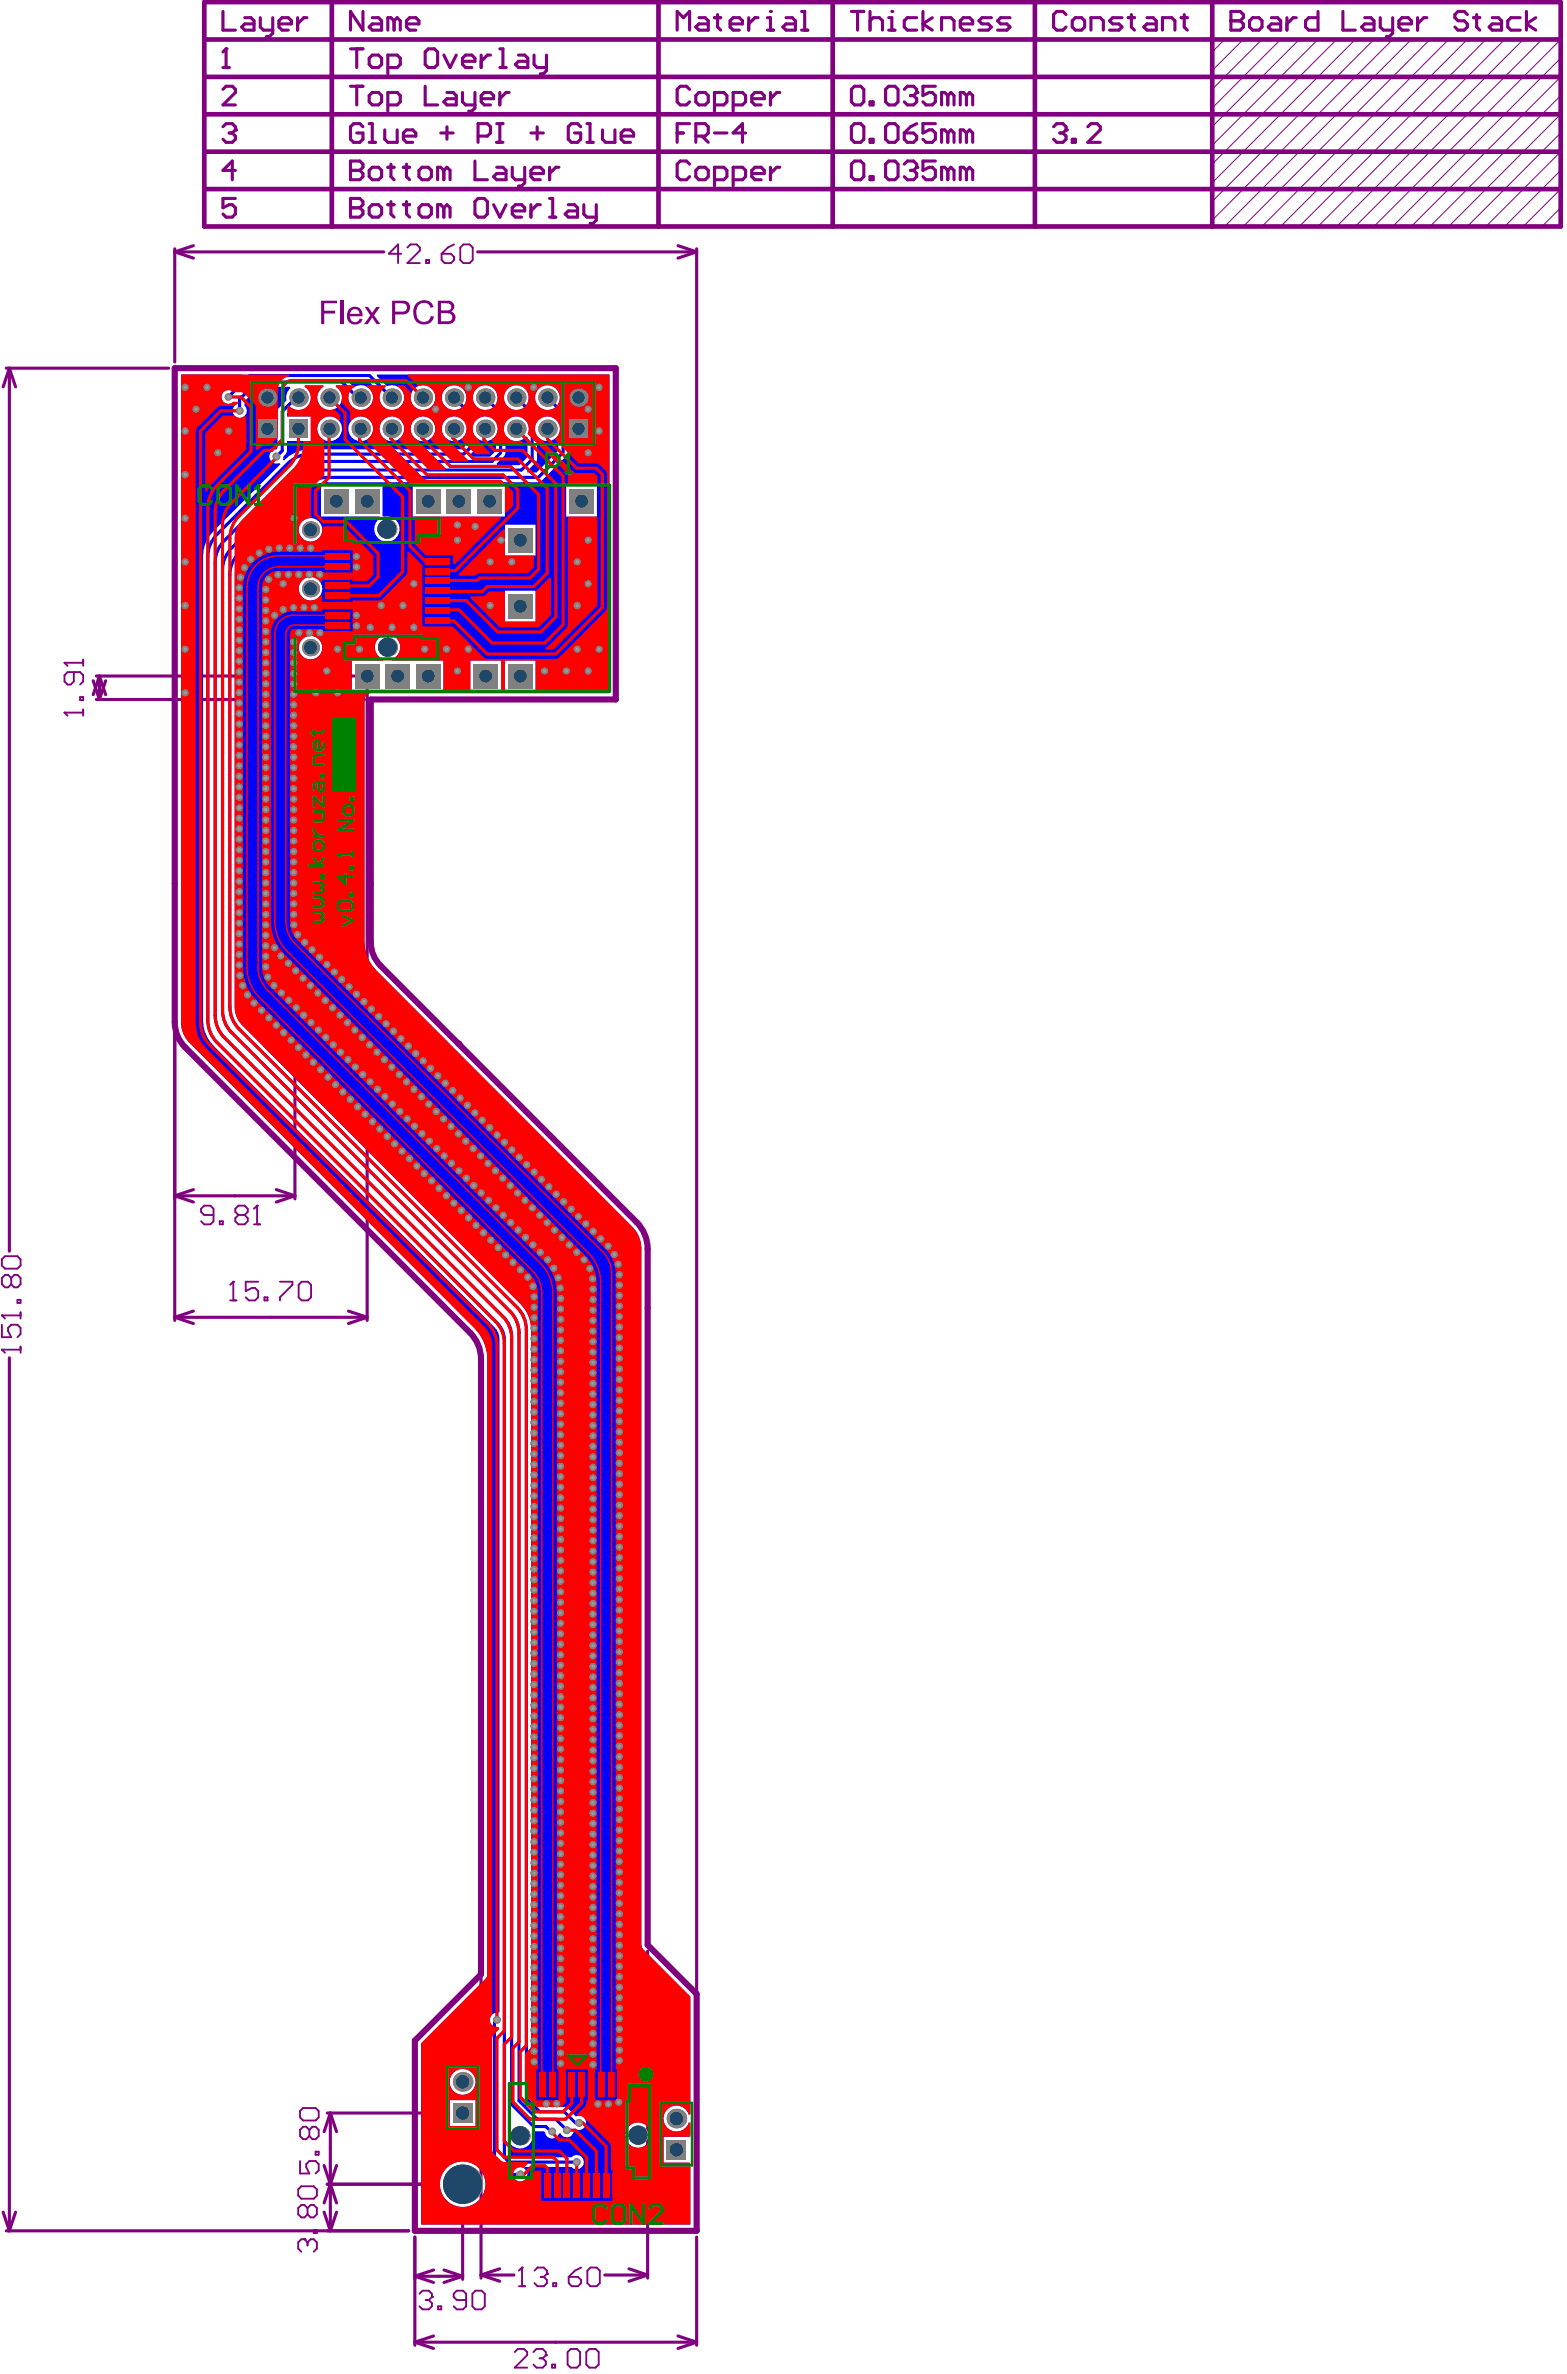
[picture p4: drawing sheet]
<svg xmlns="http://www.w3.org/2000/svg" width="425mm" height="644mm" viewBox="0 0 425 644" stroke-linecap="round" stroke-linejoin="round" font-family="sans-serif">
<g fill="none" stroke="#800080" stroke-width=".84">
<path d="M47.4 68.3l5.1 1.7M47.4 67.5v30.7M47.4 68.3h56.7M52.5 66.6l-5.1 1.7M129.6 68.3h59.4M183.9 66.6l5.1 1.7M189 68.3l-5.1 1.7M189 67.5v535.8M1.7 99.8h44M2.5 99.8l1.7 5.1M2.5 99.8l-1.6 5.1M2.5 99.8v239.5"/>
<path d="M25.3 184.6l1.7 5.1M26.1 183.3h73.5v174.8M26.1 189.7h72.8M27 183.3v6.4M27 183.3l1.7 5.1M27 183.3l-1.7 5.1M28.7 184.6l-1.7 5.1M80 188.7v136.4M47.4 241.3v116.8M47.4 324.3l5.1 1.7M47.4 324.3h32.6M52.5 322.6l-5.1 1.7"/>
<path d="M74.9 322.6l5.1 1.7M80 324.3l-5.1 1.7M47.4 357.2l5.1 1.7M47.4 357.2h52.2M52.5 355.6l-5.1 1.6M94.5 355.6l5.1 1.6M99.6 357.2l-5.1 1.7M2.5 368.2v236.8M130.5 407.7v210.1M175.7 529.1v88.7M88.8 573h32.9M89.6 573v32"/>
<path d="M89.6 573l1.7 5.1M89.6 573l-1.7 5.1M.9 599.9l1.6 5.1M4.2 599.9l-1.7 5.1M87.9 587.3l3.4 10.1M87.9 599.9l1.7 5.1M88.8 592.4h30.2M91.3 587.3l-3.4 10.1M91.3 599.9l-1.7 5.1M125.5 598.9v19.3M1.7 605h109.2M112.5 606.7v29.3"/>
<path d="M112.5 617.3h13M112.5 617.3l5.1 1.7M117.6 615.6l-5.1 1.7M120.4 615.6l5.1 1.7M125.5 617.3l-5.1 1.7M130.5 617l5.1 1.7M130.5 617h8.9M135.6 615.3l-5.1 1.7M164.1 617h11.6M170.6 615.3l5.1 1.7M175.7 617l-5.1 1.7M189 606.7v29.3"/>
<path d="M112.5 635.2l5.1 1.7M112.5 635.2h76.5M117.6 633.5l-5.1 1.7M183.9 633.5l5.1 1.7M189 635.2l-5.1 1.7"/>
</g>
<path d="M55.4 .6h368v60.8h-368zM55.4 10.7h368M90 .6v60.8M178.6 .6v60.8M225.9 .6v60.8M280.8 .6v60.8M328.9 .6v60.8M55.4 31h368M55.4 20.9h368M55.4 51.3h368M55.4 41.1h368" fill="none" stroke="#800080" stroke-width="1.3"/>
<g fill="none" stroke="#800080" stroke-width=".27">
<path d="M332.2 10.7l-3.3 3.4M337.3 10.7l-8.4 8.4M342.3 10.7l-13.4 13.5M347.4 10.7l-18.5 18.6M352.5 10.7l-23.6 23.6M357.5 10.7l-28.6 28.7M362.6 10.7l-33.7 33.8M367.7 10.7l-38.8 38.9M372.7 10.7l-43.8 43.9M377.8 10.7l-48.9 49M382.9 10.7l-50.7 50.7M387.9 10.7l-50.6 50.7"/>
<path d="M393 10.7l-50.7 50.7M398.1 10.7l-50.7 50.7M403.1 10.7l-50.6 50.7M408.2 10.7l-50.7 50.7M413.2 10.7l-50.6 50.7M418.3 10.7l-50.6 50.7M423.4 15.8l-45.6 45.6M423.4 10.7l-50.7 50.7M423.4 36.1l-25.3 25.3M423.4 31l-30.4 30.4M423.4 25.9l-35.5 35.5M423.4 20.9l-40.5 40.5"/>
<path d="M423.4 56.4l-5.1 5M423.4 46.2l-15.2 15.2M423.4 41.1l-20.3 20.3M423.4 51.3l-10.2 10.1"/>
</g>
<path d="M.5 366h5.1M5.6 365.2v1.7" fill="none" stroke="#800080" stroke-width=".51"/>
<circle cx=".5" cy="366" r=".25" fill="#800080"/>
<path d="M.5 359.3v3.3h2.5l-.8-1.6v-.9l.8-.8h1.7l.9 .8v1.7l-.9 .8M.5 356.7h5.1M5.6 355.9v1.7M.5 366l.9 .9" fill="none" stroke="#800080" stroke-width=".51"/>
<circle cx=".5" cy="356.7" r=".25" fill="#800080"/>
<g fill="none" stroke="#800080" stroke-width=".51">
<path d="M17.5 193.3h5.1M22.6 192.4v1.7M.5 356.7l.9 .9M1.4 340.7h3.3l.9 .8v1.7l-.9 .9h-3.3l-.9-.9v-1.7zM3 346.6l.9-.9h.8l.9 .9v1.7l-.9 .8h-.8l-.9-.8M3 346.6l-.8-.9h-.8l-.9 .9v1.7l.9 .8h.8l.8-.8M3 346.6v1.7M4.7 352.5h.9v.9h-.9zM82.2 571.7h3.4l.9 .8v1.7l-.9 .9h-3.4l-.8-.9v-1.7zM83.9 577.6l-.8-.8h-.9l-.8 .8v1.7l.8 .8h.9l.8-.8M83.9 577.6l.9-.8h.8l.9 .8v1.7l-.9 .8h-.8l-.9-.8M83.9 577.6v1.7"/>
<path d="M81.4 586.1v3.3h2.5l-.8-1.7v-.8l.8-.8h1.7l.9 .8v1.7l-.9 .8M85.6 583.5h.9v.9h-.9z"/>
</g>
<circle cx="17.5" cy="193.3" r=".25" fill="#800080"/>
<path d="M17.5 179.7h5.1M22.6 178.9v1.7M17.5 193.3l.8 .8M20 182.3v2.5l-.8 .9h-.9l-.8-.9v-1.7l.8-.8h3.4l.9 .8v1.7l-.9 .9M21.7 189h.9v.9h-.9z" fill="none" stroke="#800080" stroke-width=".51"/>
<circle cx="17.5" cy="179.7" r=".25" fill="#800080"/>
<path d="M17.5 179.7l.8 .9" fill="none" stroke="#800080" stroke-width=".51"/>
<path d="M60.5 18.3h1.7M61.3 13.2v5.1" fill="none" stroke="#800080" stroke-width=".84"/>
<circle cx="61.3" cy="13.2" r=".42" fill="#800080"/>
<path d="M61.3 13.2l-.8 .9M285.8 34.4l.9-.9h1.7l.8 .9v.8" fill="none" stroke="#800080" stroke-width=".84"/>
<circle cx="289.2" cy="35.2" r=".42" fill="#800080"/>
<path d="M287.5 36.1h.9M288.4 36.1l.8 .8v.9l-.8 .8h-1.7l-.9-.8M289.2 35.2l-.8 .9M290.9 37.8h.8v.8h-.8zM295.1 34.4l.8-.9h1.7l.9 .9v.8l-3.4 3.4h3.4" fill="none" stroke="#800080" stroke-width=".84"/>
<path d="M82.6 607.3h-.9l-.8 .8v1.7l.8 .9" fill="none" stroke="#800080" stroke-width=".51"/>
<circle cx="82.6" cy="607.3" r=".25" fill="#800080"/>
<path d="M81.7 592.9h3.4l.9 .9v1.6l-.9 .9h-3.4l-.8-.9v-1.6zM83.4 598.8v1.7M83.4 598.8l.9-.8h.8l.9 .8v1.7l-.9 .9h-.8l-.9-.9M83.4 598.8l-.8-.8h-.9l-.8 .8v1.7l.8 .9h.9l.8-.9M82.6 607.3l.8 .8M83.4 608.1v.9M83.4 608.1l.9-.8h.8l.9 .8v1.7l-.9 .9M85.1 604.7h.9v.9h-.9z" fill="none" stroke="#800080" stroke-width=".51"/>
<path d="M98.5 3.1v5.1l-3.4-5.1v5.1M101 4.8h1.7l.8 .8v2.6h-2.5l-.9-.9 .9-.8h2.5M106.9 5.6l-.8-.8h-.9v3.4M106.9 5.6v2.6M106.9 5.6l.8-.8 .9 .8v2.6M110.3 6.5h3.4v-.9l-.9-.8h-1.7l-.8 .8v1.7l.8 .9h1.7M60.5 34.4l.8-.9h1.7l.9 .9v.8M63.9 46.2h-3.4l2.5-2.5v5" fill="none" stroke="#800080" stroke-width=".84"/>
<circle cx="63.9" cy="35.2" r=".42" fill="#800080"/>
<path d="M60.5 24.2l.8-.8h1.7l.9 .8v.9l-3.4 3.4h3.4M62.2 36.1h.8M63 36.1l.9 .8v.9l-.9 .8h-1.7l-.8-.8M63.9 35.2l-.9 .9" fill="none" stroke="#800080" stroke-width=".84"/>
<path d="M139.6 637.9l.9-.9h1.7l.8 .9v.8l-3.4 3.4h3.4M144.7 637.9l.8-.9h1.7l.9 .9v.8" fill="none" stroke="#800080" stroke-width=".51"/>
<circle cx="148.1" cy="638.7" r=".25" fill="#800080"/>
<path d="M141.6 614.9v5.1M140.8 620h1.7M146.4 639.6h.8M147.2 639.6l.9 .8v.9l-.9 .8h-1.7l-.8-.8M148.1 638.7l-.9 .9M154.8 637h1.7l.9 .9v3.4l-.9 .8h-1.7l-.8-.8v-3.4zM159.9 637h1.7l.8 .9v3.4l-.8 .8h-1.7l-.9-.8v-3.4zM149.8 641.3h.8v.8h-.8z" fill="none" stroke="#800080" stroke-width=".51"/>
<circle cx="141.6" cy="614.9" r=".25" fill="#800080"/>
<path d="M141.6 614.9l-.8 .9M145 615.8l.8-.9h1.7l.9 .9v.8" fill="none" stroke="#800080" stroke-width=".51"/>
<circle cx="148.4" cy="616.6" r=".25" fill="#800080"/>
<path d="M146.7 617.5h.8M147.5 617.5l.9 .8v.9l-.9 .8h-1.7l-.8-.8M148.4 616.6l-.9 .9M150.1 619.2h.8v.8h-.8zM154.3 617.5h2.5l.9 .8v.9l-.9 .8h-1.7l-.8-.8zM157.7 614.9l-1.7 .9-1.7 1.7M160.2 614.9h1.7l.8 .9v3.4l-.8 .8h-1.7l-.9-.8v-3.4zM113.8 622.1l.8-.9h1.7l.9 .9v.8" fill="none" stroke="#800080" stroke-width=".51"/>
<circle cx="117.2" cy="622.9" r=".25" fill="#800080"/>
<path d="M108.8 68.8h-3.3l2.5-2.5v5.1M110.5 67.1l.9-.8h1.6l.9 .8v.9l-3.4 3.4h3.4M115.6 70.5h.8v.9h-.8zM119.8 68.8h2.5l.9 .9v.8l-.9 .9h-1.7l-.8-.9zM123.2 66.3l-1.7 .8-1.7 1.7M125.7 66.3h1.7l.8 .8v3.4l-.8 .9h-1.7l-.8-.9v-3.4zM115.5 623.8h.8M116.3 623.8l.9 .8v.8l-.9 .9h-1.7l-.8-.9M117.2 622.9l-.9 .9M118.9 625.4h.8v.9h-.8zM126.5 623.8h-2.6l-.8-.9v-.8l.8-.9h1.7l.9 .9v3.3l-.9 .9h-1.7l-.8-.9M129 621.2h1.7l.8 .9v3.3l-.8 .9h-1.7l-.9-.9v-3.3z" fill="none" stroke="#800080" stroke-width=".51"/>
<path d="M95.1 43.7v5h2.5l.9-.8v-.8l-.9-.9h-2.5" fill="none" stroke="#800080" stroke-width=".84"/>
<circle cx="95.1" cy="46.2" r=".42" fill="#800080"/>
<g fill="none" stroke="#800080" stroke-width=".84">
<path d="M95.1 13.2h3.4M96.8 13.2v5.1M101 14.9h1.7l.8 .9v1.7l-.8 .8h-1.7l-.9-.8v-1.7zM105.2 18.3h2.5l.9-.8v-1.7l-.9-.9h-2.5v5.1M116.2 13.2h1.7l.8 .9v3.4l-.8 .8h-1.7l-.9-.8v-3.4zM120.4 14.9l1.7 3.4 1.7-3.4M125.5 16.6h3.3v-.8l-.8-.9h-1.7l-.8 .9v1.7l.8 .8h1.7M130.5 14.9v3.4M133.1 14.9h-.9l-1.7 1.7M135.6 13.2h.8v5.1M135.6 18.3h1.7M140.7 14.9h1.6l.9 .9v2.5h-2.5l-.9-.8 .9-.9h2.5"/>
<path d="M144.9 14.9v2.6l.8 .8h2.6M148.3 14.9v4.3l-.9 .8h-.8M95.1 23.4h3.4M96.8 23.4v5.1M98.5 34.4l-.9-.9h-1.7l-.8 .9v3.4l.8 .8h1.7l.9-.8v-1.7h-1.7M100.1 33.5h.9v5.1M100.1 38.6h1.7M101 25.1h1.7l.8 .8v1.7l-.8 .9h-1.7l-.9-.9v-1.7zM104.4 35.2v2.6l.8 .8h2.5v-3.4M105.2 28.5h2.5l.9-.9v-1.7l-.9-.8h-2.5v5M109.4 36.9h3.4v-.8l-.8-.9h-1.7l-.9 .9v1.7l.9 .8h1.7M115.3 23.4v5.1h3.4"/>
<path d="M119.6 36.1h3.3M121.2 34.4v3.4M121.2 25.1h1.7l.9 .8v2.6h-2.6l-.8-.9 .8-.8h2.6M125.5 25.1v2.5l.8 .9h2.5M128.8 25.1v4.2l-.8 .8h-.8M129.7 36.9h2.5l.9-.8v-1.7l-.9-.9h-2.5v5.1M130.5 26.8h3.4v-.9l-.8-.8h-1.7l-.9 .8v1.7l.9 .9h1.7M134.7 33.5h1.7M134.7 38.6h1.7M135.6 25.1v3.4M135.6 33.5v5.1M138.1 25.1h-.8l-1.7 1.7"/>
<path d="M144 36.1h3.4M145.7 34.4v3.4M157.5 34.4l-.8-.9h-1.7l-.8 .9v3.4l.8 .8h1.7l.8-.8v-1.7h-1.7M159.2 33.5h.9v5.1M159.2 38.6h1.7M163.4 35.2v2.6l.9 .8h2.5v-3.4M168.5 36.9h3.4v-.8l-.9-.9h-1.7l-.8 .9v1.7l.8 .8h1.7M95.1 43.7h2.5l.9 .8v.9l-.9 .8h-2.5M101 45.4h1.7l.8 .8v1.7l-.8 .8h-1.7l-.9-.8v-1.7zM105.2 45.4h1.7M106.1 44.5v3.4l.8 .8M109.4 45.4h1.7"/>
<path d="M110.3 44.5v3.4l.8 .8M114.5 45.4h1.7l.8 .8v1.7l-.8 .8h-1.7l-.8-.8v-1.7zM120.4 46.2l-.8-.8h-.9v3.3M120.4 46.2v2.5M120.4 46.2l.8-.8 .9 .8v2.5M128.8 43.7v5h3.4M134.7 45.4h1.7l.9 .8v2.5h-2.6l-.8-.8 .8-.8h2.6M139 45.4v2.5l.8 .8h2.5M142.3 45.4v4.2l-.8 .8h-.8M144 47.1h3.4v-.9l-.8-.8h-1.7l-.9 .8v1.7l.9 .8h1.7M149.1 45.4v3.3M151.6 45.4h-.8l-1.7 1.7"/>
<path d="M231.8 43.7h1.7l.8 .8v3.4l-.8 .8h-1.7l-.8-.8v-3.4zM236 47.9h.9v.8h-.9zM241.1 43.7h1.7l.8 .8v3.4l-.8 .8h-1.7l-.9-.8v-3.4zM245.3 44.5l.9-.8h1.6l.9 .8v.9"/>
</g>
<circle cx="248.7" cy="45.4" r=".42" fill="#800080"/>
<g fill="none" stroke="#800080" stroke-width=".84">
<path d="M231.8 33.5h1.7l.8 .9v3.4l-.8 .8h-1.7l-.8-.8v-3.4zM231.8 23.4h1.7l.8 .8v3.4l-.8 .9h-1.7l-.8-.9v-3.4zM236 37.8h.9v.8h-.9zM236 27.6h.9v.9h-.9zM241.1 33.5h1.7l.8 .9v3.4l-.8 .8h-1.7l-.9-.8v-3.4zM241.1 23.4h1.7l.8 .8v3.4l-.8 .9h-1.7l-.9-.9v-3.4zM245.3 24.2l.9-.8h1.6l.9 .8v.9M245.3 36.1h2.5l.9 .8v.9l-.9 .8h-1.6l-.9-.8zM248.7 33.5l-1.7 .9-1.7 1.7M253.7 33.5h-3.3v2.6l1.7-.9h.8l.8 .9v1.7l-.8 .8h-1.7l-.8-.8M257.1 36.1l-.8-.9h-.9v3.4M257.1 36.1v2.5"/>
<path d="M257.1 36.1l.9-.9 .8 .9v2.5M262.2 36.1l-.9-.9h-.8v3.4M262.2 36.1v2.5M262.2 36.1l.8-.9 .9 .9v2.5M247 46.2h.8M247.8 46.2l.9 .9v.8l-.9 .8h-1.6l-.9-.8M248.7 45.4l-.9 .8M253.7 43.7h-3.3v2.5l1.7-.8h.8l.8 .8v1.7l-.8 .8h-1.7l-.8-.8M257.1 46.2l-.8-.8h-.9v3.3M257.1 46.2v2.5M257.1 46.2l.9-.8 .8 .8v2.5M262.2 46.2l-.9-.8h-.8v3.3"/>
<path d="M262.2 46.2v2.5M262.2 46.2l.8-.8 .9 .8v2.5"/>
</g>
<circle cx="248.7" cy="25.1" r=".42" fill="#800080"/>
<path d="M247 25.9h.8M247.8 25.9l.9 .9v.8l-.9 .9h-1.6l-.9-.9M248.7 25.1l-.9 .8M253.7 23.4h-3.3v2.5l1.7-.8h.8l.8 .8v1.7l-.8 .9h-1.7l-.8-.9M257.1 25.9l-.8-.8h-.9v3.4M257.1 25.9v2.6M257.1 25.9l.9-.8 .8 .8v2.6M262.2 25.9l-.9-.8h-.8v3.4M262.2 25.9v2.6M262.2 25.9l.8-.8 .9 .8v2.6" fill="none" stroke="#800080" stroke-width=".84"/>
<path d="M57.9 329.5h-2.5l-.8-.8v-.9l.8-.8h1.7l.8 .8v3.4l-.8 .8h-1.7l-.8-.8M59.6 331.2h.9v.8h-.9zM64.7 329.5l-.9 .8v.9l.9 .8h1.7l.8-.8v-.9l-.8-.8M64.7 329.5l-.9-.8v-.9l.9-.8h1.7l.8 .8v.9l-.8 .8M64.7 329.5h1.7M68.9 332h1.7M69.7 327v5" fill="none" stroke="#800080" stroke-width=".51"/>
<circle cx="69.7" cy="327" r=".25" fill="#800080"/>
<path d="M69.7 327l-.8 .8" fill="none" stroke="#800080" stroke-width=".51"/>
<path d="M63.9 53.8h-3.4v2.6l1.7-.9h.8l.9 .9v1.6l-.9 .9h-1.7l-.8-.9" fill="none" stroke="#800080" stroke-width=".84"/>
<g fill="#800080">
<path d="M87.1 81.6h4.3v.6h-3.4v2.1h2.9v.7h-2.9v2.9h-.9z"/>
<path d="M92.4 81.6h.8v6.3h-.8z"/>
<path d="M98.9 83.2h1l1.1 1.7 1.1-1.7h1l-1.6 2.3 1.7 2.4h-1.1l-1.1-1.8-1.2 1.8h-1l1.7-2.4z"/>
<path d="M112.9 82.3a2.8 2.8 0 0 1 4.7 .9l-.8 .3a2.01 2.01 0 0 0-2.3-1.3 2.01 2.01 0 0 0-1.6 2.2 2.33 2.33 0 0 0 2.2 2.9 1.92 1.92 0 0 0 1.8-1.6l.8 .3a2.78 2.78 0 0 1-2.5 2 2.78 2.78 0 0 1-2.8-1.6v-.2a4.1 4.1 0 0 1 .5-3.9z"/>
<path d="M94.7 83.8h.1a2.12 2.12 0 0 1 2.5-.4 2.12 2.12 0 0 1 1 2.4h-3.4a1.47 1.47 0 0 0 1.7 1.5l.5-.2 .4-.7 .8 .1a2.2 2.2 0 0 1-2.6 1.4 2.2 2.2 0 0 1-1.6-2.5zM95.3 84.2l-.3 .9h2.6a1.29 1.29 0 0 0-1.8-1.2z"/>
<path d="M106.4 81.6h2.4a1.92 1.92 0 0 1 2.5 1.8 1.92 1.92 0 0 1-2.4 1.9h-1.7v2.6h-.8zM107.2 82.2v2.3h1.7a1.19 1.19 0 0 0 1.5-1.1 1.19 1.19 0 0 0-1.5-1.2z"/>
<path d="M118.8 81.6h2.3a1.62 1.62 0 0 1 2 .9 1.62 1.62 0 0 1-.7 2 1.77 1.77 0 0 1 1 2.2 1.77 1.77 0 0 1-2 1.2h-2.6zM119.6 82.2v2h1.4a1.03 1.03 0 0 0 1.4-.9 1.03 1.03 0 0 0-1.3-1.1zM119.6 84.9v2.2h1.8a1.12 1.12 0 0 0 1.3-1.1 1.12 1.12 0 0 0-1.4-1.1z"/>
</g>
<path d="M95.1 53.8v5.1h2.5l.9-.9v-.8l-.9-.8h-2.5" fill="none" stroke="#800080" stroke-width=".84"/>
<circle cx="95.1" cy="56.4" r=".42" fill="#800080"/>
<g fill="none" stroke="#800080" stroke-width=".84">
<path d="M231 3.1h3.3M232.6 3.1v5.1M236 3.1v5.1M236 5.6l.9-.8h1.7l.8 .8v2.6M241.1 4.8h.8v3.4M241.1 8.2h1.7M95.1 53.8h2.5l.9 .9v.8l-.9 .9h-2.5M101 55.5h1.7l.8 .9v1.6l-.8 .9h-1.7l-.9-.9v-1.6zM105.2 55.5h1.7M106.1 54.7v3.3l.8 .9M109.4 55.5h1.7M110.3 54.7v3.3l.8 .9"/>
<path d="M114.5 55.5h1.7l.8 .9v1.6l-.8 .9h-1.7l-.8-.9v-1.6zM120.4 56.4l-.8-.9h-.9v3.4M120.4 56.4v2.5M120.4 56.4l.8-.9 .9 .9v2.5M129.7 53.8h1.7l.8 .9v3.3l-.8 .9h-1.7l-.9-.9v-3.3zM133.9 55.5l1.7 3.4 1.7-3.4M139 57.2h3.3v-.8l-.8-.9h-1.7l-.8 .9v1.6l.8 .9h1.7M144 55.5v3.4M146.6 55.5h-.9l-1.7 1.7M149.1 53.8h.8v5.1M149.1 58.9h1.7M154.2 55.5h1.6l.9 .9v2.5h-2.5l-.9-.9 .9-.8h2.5"/>
<path d="M158.4 55.5v2.5l.8 .9h2.6M161.8 55.5v4.2l-.9 .9h-.8"/>
</g>
<circle cx="241.9" cy="3.1" r=".42" fill="#800080"/>
<path d="M248.7 4.8h-2.5l-.9 .8v1.7l.9 .9h2.5M250.4 3.1v5.1M252.9 4.8l-2.5 1.7 2.5 1.7M255.4 8.2v-3.4h2.6l.8 .8v2.6M260.5 6.5h3.4v-.9l-.9-.8h-1.7l-.8 .8v1.7l.8 .9h1.7M268.9 4.8h-2.5l-.8 .8 .8 .9h1.7l.8 .8-.8 .9h-2.5M274 4.8h-2.5l-.9 .8 .9 .9h1.7l.8 .8-.8 .9h-2.6" fill="none" stroke="#800080" stroke-width=".84"/>
<path d="M62.4 352.7h1.7M63.3 347.6v5.1" fill="none" stroke="#800080" stroke-width=".51"/>
<circle cx="63.3" cy="347.6" r=".25" fill="#800080"/>
<path d="M63.3 347.6l-.9 .8M70 347.6h-3.3v2.5l1.7-.8h.8l.8 .8v1.7l-.8 .9h-1.7l-.8-.9M71.7 351.8h.9v.9h-.9zM75.9 347.6h3.4v.8l-3.4 3.4v.9M81.9 347.6h1.6l.9 .8v3.4l-.9 .9h-1.6l-.9-.9v-3.4z" fill="none" stroke="#800080" stroke-width=".51"/>
<g fill="none" stroke="#800080" stroke-width=".84">
<path d="M60.5 3.1v5.1h3.4M66.4 4.8h1.7l.8 .8v2.6h-2.5l-.9-.9 .9-.8h2.5M70.6 4.8v2.5l.9 .9h2.5M74 4.8v4.2l-.9 .9h-.8M75.7 6.5h3.3v-.9l-.8-.8h-1.7l-.8 .8v1.7l.8 .9h1.7M80.7 4.8v3.4M83.3 4.8h-.9l-1.7 1.7M183.7 8.2v-5.1l1.7 1.7 1.7-1.7v5.1M189.6 4.8h1.7l.8 .8v2.6h-2.5l-.8-.9 .8-.8h2.5M193.8 4.8h1.7M194.7 3.9v3.4l.8 .9M198 6.5h3.4v-.9l-.8-.8h-1.7l-.9 .8v1.7l.9 .9h1.7"/>
<path d="M203.1 4.8v3.4M205.6 4.8h-.8l-1.7 1.7M208.2 4.8h.8v3.4M208.2 8.2h1.7M183.7 36.1h1.7M187.1 24.2l-.9-.8h-1.7l-.8 .8v3.4l.8 .9h1.7l.9-.9M187.1 33.5h-3.4v5.1M188.8 36.9h2.5l.8-.8v-1.7l-.8-.9h-2.5v5.1M189.6 25.1h1.7l.8 .8v1.7l-.8 .9h-1.7l-.8-.9v-1.7zM190.5 36.9l1.6 1.7M193.8 28.5h2.6l.8-.9v-1.7l-.8-.8h-2.6v5M193.8 36.1h3.4"/>
<path d="M198.9 28.5h2.5l.9-.9v-1.7l-.9-.8h-2.5v5M202.3 36.1h-3.4l2.5-2.6v5.1M204 26.8h3.3v-.9l-.8-.8h-1.7l-.8 .8v1.7l.8 .9h1.7M209 25.1v3.4M211.5 25.1h-.8l-1.7 1.7M187.1 44.5l-.9-.8h-1.7l-.8 .8v3.4l.8 .8h1.7l.9-.8M189.6 45.4h1.7l.8 .8v1.7l-.8 .8h-1.7l-.8-.8v-1.7zM193.8 48.7h2.6l.8-.8v-1.7l-.8-.8h-2.6v5M198.9 48.7h2.5l.9-.8v-1.7l-.9-.8h-2.5v5M204 47.1h3.3v-.9l-.8-.8h-1.7l-.8 .8v1.7l.8 .8h1.7M209 45.4v3.3M211.5 45.4h-.8l-1.7 1.7"/>
</g>
<circle cx="209" cy="3.1" r=".42" fill="#800080"/>
<g fill="none" stroke="#800080" stroke-width=".84">
<path d="M213.2 4.8h1.7l.9 .8v2.6h-2.6l-.8-.9 .8-.8h2.6M217.5 8.2h1.6M217.5 3.1h.8v5.1M289.2 3.9l-.8-.8h-1.7l-.9 .8v3.4l.9 .9h1.7l.8-.9M291.7 4.8h1.7l.9 .8v1.7l-.9 .9h-1.7l-.8-.9v-1.7zM295.9 8.2v-3.4h2.6l.8 .8v2.6M304.4 4.8h-2.5l-.9 .8 .9 .9h1.6l.9 .8-.9 .9h-2.5M306.1 4.8h1.7M306.9 3.9v3.4l.9 .9M311.1 4.8h1.7l.9 .8v2.6h-2.6l-.8-.9 .8-.8h2.6M315.4 8.2v-3.4h2.5l.8 .8v2.6M320.4 4.8h1.7"/>
<path d="M321.3 3.9v3.4l.8 .9M333.9 3.1v5.1h2.6l.8-.9v-.8l-.8-.9h-2.6"/>
</g>
<circle cx="333.9" cy="5.6" r=".42" fill="#800080"/>
<g fill="none" stroke="#800080" stroke-width=".84">
<path d="M333.9 3.1h2.6l.8 .8v.9l-.8 .8h-2.6M339.8 4.8h1.7l.9 .8v1.7l-.9 .9h-1.7l-.8-.9v-1.7zM344.9 4.8h1.7l.8 .8v2.6h-2.5l-.8-.9 .8-.8h2.5M349.1 4.8v3.4M351.6 4.8h-.8l-1.7 1.7M357.6 3.1v5.1h-2.6l-.8-.9v-1.7l.8-.8h2.6M364.3 3.1v5.1h3.4M370.2 4.8h1.7l.8 .8v2.6h-2.5l-.8-.9 .8-.8h2.5M374.4 4.8v2.5l.9 .9h2.5M377.8 4.8v4.2l-.8 .9h-.9M379.5 6.5h3.4v-.9l-.9-.8h-1.7l-.8 .8v1.7l.8 .9h1.7M384.6 4.8v3.4"/>
<path d="M387.1 4.8h-.9l-1.6 1.7M398.1 3.9l-.9-.8h-1.7l-.8 .8v.9l.8 .8h1.7l.9 .9v.8l-.9 .9h-1.7l-.8-.9M399.7 4.8h1.7M400.6 3.9v3.4l.8 .9M404.8 4.8h1.7l.8 .8v2.6h-2.5l-.8-.9 .8-.8h2.5M412.4 4.8h-2.5l-.9 .8v1.7l.9 .9h2.5M414.1 3.1v5.1M416.6 4.8l-2.5 1.7 2.5 1.7"/>
</g>
<circle cx="125.5" cy="592.3" r="10" fill="none" stroke="#800080" stroke-width=".59"/>
<circle cx="124.3" cy="283" r=".83" fill="#800080"/>
<path d="M100.6 255.5v-65.8h66.5v-89.9h-119.7v177.4M103.2 261.9l69.5 69.6M50.2 284l77.3 77.4M175.7 338.7v188.8l13.3 13.3v64.2h-76.5v-51.6l18-18v-166.8" fill="none" stroke="#800080" stroke-width="1.7"/>
<circle cx="47.4" cy="277.2" r=".83" fill="#800080"/>
<path d="M100.6 255.5a9.1 9.1 0 0 0 2.6 6.4M47.4 277.2a9.7 9.7 0 0 0 2.8 6.8M172.7 331.5a10.2 10.2 0 0 1 3 7.2M127.5 361.4a10.2 10.2 0 0 1 3 7.2" fill="none" stroke="#800080" stroke-width="1.7"/>
<g fill="#a6968d">
<circle cx="85.3" cy="164.8" r=".5"/>
<circle cx="82.5" cy="164.8" r=".5"/>
<circle cx="79.6" cy="164.8" r=".5"/>
<circle cx="76.8" cy="165.3" r=".5"/>
<circle cx="74.5" cy="166.9" r=".5"/>
<circle cx="74.5" cy="257" r=".5"/>
<circle cx="76.2" cy="259.2" r=".5"/>
<circle cx="78.2" cy="261.3" r=".5"/>
<circle cx="80.2" cy="263.3" r=".5"/>
<circle cx="82.2" cy="265.3" r=".5"/>
<circle cx="84.2" cy="267.3" r=".5"/>
<circle cx="86.2" cy="269.3" r=".5"/>
<circle cx="88.2" cy="271.3" r=".5"/>
<circle cx="90.2" cy="273.3" r=".5"/>
<circle cx="92.2" cy="275.3" r=".5"/>
<circle cx="94.2" cy="277.3" r=".5"/>
<circle cx="96.3" cy="279.3" r=".5"/>
<circle cx="98.3" cy="281.4" r=".5"/>
<circle cx="100.3" cy="283.4" r=".5"/>
<circle cx="102.3" cy="285.4" r=".5"/>
<circle cx="104.3" cy="287.4" r=".5"/>
<circle cx="106.3" cy="289.4" r=".5"/>
<circle cx="108.3" cy="291.4" r=".5"/>
<circle cx="110.3" cy="293.4" r=".5"/>
<circle cx="112.3" cy="295.4" r=".5"/>
<circle cx="114.3" cy="297.4" r=".5"/>
<circle cx="116.3" cy="299.4" r=".5"/>
<circle cx="118.3" cy="301.4" r=".5"/>
<circle cx="120.3" cy="303.5" r=".5"/>
<circle cx="122.3" cy="305.5" r=".5"/>
<circle cx="124.4" cy="307.5" r=".5"/>
<circle cx="126.4" cy="309.5" r=".5"/>
<circle cx="128.4" cy="311.5" r=".5"/>
<circle cx="130.4" cy="313.5" r=".5"/>
<circle cx="132.4" cy="315.5" r=".5"/>
<circle cx="134.4" cy="317.5" r=".5"/>
<circle cx="136.4" cy="319.5" r=".5"/>
<circle cx="138.4" cy="321.5" r=".5"/>
<circle cx="140.4" cy="323.6" r=".5"/>
<circle cx="142.4" cy="325.6" r=".5"/>
<circle cx="144.4" cy="327.6" r=".5"/>
<circle cx="146.4" cy="329.6" r=".5"/>
<circle cx="148.4" cy="331.6" r=".5"/>
<circle cx="150.4" cy="333.6" r=".5"/>
<circle cx="152.4" cy="335.6" r=".5"/>
<circle cx="154.5" cy="337.6" r=".5"/>
<circle cx="156.5" cy="339.6" r=".5"/>
<circle cx="158.4" cy="341.7" r=".5"/>
<circle cx="160" cy="344" r=".5"/>
<circle cx="160.8" cy="346.8" r=".5"/>
<circle cx="160.8" cy="349.6" r=".5"/>
<circle cx="160.8" cy="352.5" r=".5"/>
<circle cx="160.8" cy="355.3" r=".5"/>
<circle cx="160.8" cy="358.2" r=".5"/>
<circle cx="160.8" cy="361" r=".5"/>
<circle cx="160.8" cy="363.8" r=".5"/>
<circle cx="160.8" cy="366.7" r=".5"/>
<circle cx="160.8" cy="369.5" r=".5"/>
<circle cx="160.8" cy="372.4" r=".5"/>
<circle cx="160.8" cy="375.2" r=".5"/>
<circle cx="160.8" cy="378" r=".5"/>
<circle cx="160.8" cy="380.9" r=".5"/>
<circle cx="160.8" cy="383.7" r=".5"/>
<circle cx="160.8" cy="386.6" r=".5"/>
<circle cx="160.8" cy="389.4" r=".5"/>
<circle cx="160.8" cy="392.3" r=".5"/>
<circle cx="160.8" cy="395.1" r=".5"/>
<circle cx="160.8" cy="397.9" r=".5"/>
<circle cx="160.8" cy="400.8" r=".5"/>
<circle cx="160.8" cy="403.6" r=".5"/>
<circle cx="160.8" cy="406.5" r=".5"/>
<circle cx="160.8" cy="409.3" r=".5"/>
<circle cx="160.8" cy="412.1" r=".5"/>
<circle cx="160.8" cy="415" r=".5"/>
<circle cx="160.8" cy="417.8" r=".5"/>
<circle cx="160.8" cy="420.7" r=".5"/>
<circle cx="160.8" cy="423.5" r=".5"/>
<circle cx="160.8" cy="426.4" r=".5"/>
<circle cx="160.8" cy="429.2" r=".5"/>
<circle cx="160.8" cy="432" r=".5"/>
<circle cx="160.8" cy="434.9" r=".5"/>
<circle cx="160.8" cy="437.7" r=".5"/>
<circle cx="160.8" cy="440.6" r=".5"/>
<circle cx="160.8" cy="443.4" r=".5"/>
<circle cx="160.8" cy="446.2" r=".5"/>
<circle cx="160.8" cy="449.1" r=".5"/>
<circle cx="160.8" cy="451.9" r=".5"/>
<circle cx="160.8" cy="454.8" r=".5"/>
<circle cx="160.8" cy="457.6" r=".5"/>
<circle cx="160.8" cy="460.5" r=".5"/>
<circle cx="160.8" cy="463.3" r=".5"/>
<circle cx="160.8" cy="466.1" r=".5"/>
<circle cx="160.8" cy="469" r=".5"/>
<circle cx="160.8" cy="471.8" r=".5"/>
<circle cx="160.8" cy="474.7" r=".5"/>
<circle cx="160.8" cy="477.5" r=".5"/>
<circle cx="160.8" cy="480.4" r=".5"/>
<circle cx="160.8" cy="483.2" r=".5"/>
<circle cx="160.8" cy="486" r=".5"/>
<circle cx="160.8" cy="488.9" r=".5"/>
<circle cx="160.8" cy="491.7" r=".5"/>
<circle cx="160.8" cy="494.6" r=".5"/>
<circle cx="160.8" cy="497.4" r=".5"/>
<circle cx="160.8" cy="500.2" r=".5"/>
<circle cx="160.8" cy="503.1" r=".5"/>
<circle cx="160.8" cy="505.9" r=".5"/>
<circle cx="160.8" cy="508.8" r=".5"/>
<circle cx="160.8" cy="511.6" r=".5"/>
<circle cx="160.8" cy="514.5" r=".5"/>
<circle cx="160.8" cy="517.3" r=".5"/>
<circle cx="160.8" cy="520.1" r=".5"/>
<circle cx="160.8" cy="523" r=".5"/>
<circle cx="160.8" cy="525.8" r=".5"/>
<circle cx="160.8" cy="528.7" r=".5"/>
<circle cx="160.8" cy="531.5" r=".5"/>
<circle cx="160.8" cy="534.3" r=".5"/>
<circle cx="160.8" cy="537.2" r=".5"/>
<circle cx="160.8" cy="540" r=".5"/>
<circle cx="160.8" cy="542.9" r=".5"/>
<circle cx="160.8" cy="545.7" r=".5"/>
<circle cx="160.8" cy="548.6" r=".5"/>
<circle cx="160.8" cy="551.4" r=".5"/>
<circle cx="160.8" cy="554.2" r=".5"/>
<circle cx="160.8" cy="557.1" r=".5"/>
<circle cx="160.8" cy="559.9" r=".5"/>
<circle cx="162.2" cy="570.6" r=".5"/>
<circle cx="165.1" cy="570.6" r=".5"/>
<circle cx="167.9" cy="570.1" r=".5"/>
<circle cx="168" cy="558.8" r=".5"/>
<circle cx="168" cy="556" r=".5"/>
<circle cx="168" cy="553.1" r=".5"/>
<circle cx="168" cy="550.3" r=".5"/>
<circle cx="168" cy="547.5" r=".5"/>
<circle cx="168" cy="544.6" r=".5"/>
<circle cx="168" cy="541.8" r=".5"/>
<circle cx="168" cy="538.9" r=".5"/>
<circle cx="168" cy="536.1" r=".5"/>
<circle cx="168" cy="533.2" r=".5"/>
<circle cx="168" cy="530.4" r=".5"/>
<circle cx="168" cy="527.6" r=".5"/>
<circle cx="168" cy="524.7" r=".5"/>
<circle cx="168" cy="521.9" r=".5"/>
<circle cx="168" cy="519" r=".5"/>
<circle cx="168" cy="516.2" r=".5"/>
<circle cx="168" cy="513.4" r=".5"/>
<circle cx="168" cy="510.5" r=".5"/>
<circle cx="168" cy="507.7" r=".5"/>
<circle cx="168" cy="504.8" r=".5"/>
<circle cx="168" cy="502" r=".5"/>
<circle cx="168" cy="499.1" r=".5"/>
<circle cx="168" cy="496.3" r=".5"/>
<circle cx="168" cy="493.5" r=".5"/>
<circle cx="168" cy="490.6" r=".5"/>
<circle cx="168" cy="487.8" r=".5"/>
<circle cx="168" cy="484.9" r=".5"/>
<circle cx="168" cy="482.1" r=".5"/>
<circle cx="168" cy="479.3" r=".5"/>
<circle cx="168" cy="476.4" r=".5"/>
<circle cx="168" cy="473.6" r=".5"/>
<circle cx="168" cy="470.7" r=".5"/>
<circle cx="168" cy="467.9" r=".5"/>
<circle cx="168" cy="465" r=".5"/>
<circle cx="168" cy="462.2" r=".5"/>
<circle cx="168" cy="459.4" r=".5"/>
<circle cx="168" cy="456.5" r=".5"/>
<circle cx="168" cy="453.7" r=".5"/>
<circle cx="168" cy="450.8" r=".5"/>
<circle cx="168" cy="448" r=".5"/>
<circle cx="168" cy="445.1" r=".5"/>
<circle cx="168" cy="442.3" r=".5"/>
<circle cx="168" cy="439.5" r=".5"/>
<circle cx="168" cy="436.6" r=".5"/>
<circle cx="168" cy="433.8" r=".5"/>
<circle cx="168" cy="430.9" r=".5"/>
<circle cx="168" cy="428.1" r=".5"/>
<circle cx="168" cy="425.3" r=".5"/>
<circle cx="168" cy="422.4" r=".5"/>
<circle cx="168" cy="419.6" r=".5"/>
<circle cx="168" cy="416.7" r=".5"/>
<circle cx="168" cy="413.9" r=".5"/>
<circle cx="168" cy="411" r=".5"/>
<circle cx="168" cy="408.2" r=".5"/>
<circle cx="168" cy="405.4" r=".5"/>
<circle cx="168" cy="402.5" r=".5"/>
<circle cx="168" cy="399.7" r=".5"/>
<circle cx="168" cy="396.8" r=".5"/>
<circle cx="168" cy="394" r=".5"/>
<circle cx="168" cy="391.2" r=".5"/>
<circle cx="168" cy="388.3" r=".5"/>
<circle cx="168" cy="385.5" r=".5"/>
<circle cx="168" cy="382.6" r=".5"/>
<circle cx="168" cy="379.8" r=".5"/>
<circle cx="168" cy="376.9" r=".5"/>
<circle cx="168" cy="374.1" r=".5"/>
<circle cx="168" cy="371.3" r=".5"/>
<circle cx="168" cy="368.4" r=".5"/>
<circle cx="168" cy="365.6" r=".5"/>
<circle cx="168" cy="362.7" r=".5"/>
<circle cx="168" cy="359.9" r=".5"/>
<circle cx="168" cy="357.1" r=".5"/>
<circle cx="168" cy="354.2" r=".5"/>
<circle cx="168" cy="351.4" r=".5"/>
<circle cx="168" cy="348.5" r=".5"/>
<circle cx="168" cy="345.7" r=".5"/>
<circle cx="167.7" cy="342.9" r=".5"/>
<circle cx="166.7" cy="340.2" r=".5"/>
<circle cx="165" cy="337.9" r=".5"/>
<circle cx="163" cy="335.9" r=".5"/>
<circle cx="160.9" cy="333.9" r=".5"/>
<circle cx="158.9" cy="331.9" r=".5"/>
<circle cx="156.9" cy="329.9" r=".5"/>
<circle cx="154.9" cy="327.9" r=".5"/>
<circle cx="152.9" cy="325.9" r=".5"/>
<circle cx="150.9" cy="323.9" r=".5"/>
<circle cx="148.9" cy="321.9" r=".5"/>
<circle cx="146.9" cy="319.9" r=".5"/>
<circle cx="144.9" cy="317.9" r=".5"/>
<circle cx="142.9" cy="315.8" r=".5"/>
<circle cx="140.9" cy="313.8" r=".5"/>
<circle cx="138.9" cy="311.8" r=".5"/>
<circle cx="136.9" cy="309.8" r=".5"/>
<circle cx="134.9" cy="307.8" r=".5"/>
<circle cx="132.8" cy="305.8" r=".5"/>
<circle cx="130.8" cy="303.8" r=".5"/>
<circle cx="128.8" cy="301.8" r=".5"/>
<circle cx="126.8" cy="299.8" r=".5"/>
<circle cx="124.8" cy="297.8" r=".5"/>
<circle cx="122.8" cy="295.8" r=".5"/>
<circle cx="120.8" cy="293.7" r=".5"/>
<circle cx="118.8" cy="291.7" r=".5"/>
<circle cx="116.8" cy="289.7" r=".5"/>
<circle cx="114.8" cy="287.7" r=".5"/>
<circle cx="112.8" cy="285.7" r=".5"/>
<circle cx="110.8" cy="283.7" r=".5"/>
<circle cx="108.8" cy="281.7" r=".5"/>
<circle cx="106.8" cy="279.7" r=".5"/>
<circle cx="104.7" cy="277.7" r=".5"/>
<circle cx="102.7" cy="275.7" r=".5"/>
<circle cx="100.7" cy="273.6" r=".5"/>
<circle cx="98.7" cy="271.6" r=".5"/>
<circle cx="96.7" cy="269.6" r=".5"/>
<circle cx="94.7" cy="267.6" r=".5"/>
<circle cx="92.7" cy="265.6" r=".5"/>
<circle cx="90.7" cy="263.6" r=".5"/>
<circle cx="88.7" cy="261.6" r=".5"/>
<circle cx="86.7" cy="259.6" r=".5"/>
<circle cx="84.7" cy="257.6" r=".5"/>
<circle cx="82.7" cy="255.6" r=".5"/>
<circle cx="80.7" cy="253.5" r=".5"/>
<circle cx="79.7" cy="250.8" r=".5"/>
<circle cx="79.7" cy="248" r=".5"/>
<circle cx="79.7" cy="245.1" r=".5"/>
<circle cx="79.7" cy="242.3" r=".5"/>
<circle cx="79.7" cy="239.4" r=".5"/>
<circle cx="79.7" cy="236.6" r=".5"/>
<circle cx="79.7" cy="233.8" r=".5"/>
<circle cx="79.7" cy="230.9" r=".5"/>
<circle cx="79.7" cy="228.1" r=".5"/>
<circle cx="79.7" cy="225.2" r=".5"/>
<circle cx="79.7" cy="222.4" r=".5"/>
<circle cx="79.7" cy="219.6" r=".5"/>
<circle cx="79.7" cy="216.7" r=".5"/>
<circle cx="79.7" cy="213.9" r=".5"/>
<circle cx="79.7" cy="211" r=".5"/>
<circle cx="79.7" cy="208.2" r=".5"/>
<circle cx="79.7" cy="205.3" r=".5"/>
<circle cx="79.7" cy="202.5" r=".5"/>
<circle cx="79.7" cy="199.7" r=".5"/>
<circle cx="79.7" cy="196.8" r=".5"/>
<circle cx="79.7" cy="194" r=".5"/>
<circle cx="79.7" cy="191.1" r=".5"/>
<circle cx="79.7" cy="188.3" r=".5"/>
<circle cx="79.7" cy="185.5" r=".5"/>
<circle cx="79.7" cy="182.6" r=".5"/>
<circle cx="79.7" cy="179.8" r=".5"/>
<circle cx="79.7" cy="176.9" r=".5"/>
<circle cx="79.7" cy="174.1" r=".5"/>
<circle cx="81.1" cy="171.6" r=".5"/>
<circle cx="83.9" cy="171.6" r=".5"/>
<circle cx="86.8" cy="171.6" r=".5"/>
<circle cx="96.7" cy="169.7" r=".5"/>
<circle cx="96.7" cy="166.9" r=".5"/>
<circle cx="74.3" cy="267.3" r=".5"/>
<circle cx="72.9" cy="276" r=".5"/>
<circle cx="70.9" cy="274" r=".5"/>
<circle cx="74.9" cy="278.1" r=".5"/>
<circle cx="84.3" cy="148.6" r=".5"/>
<circle cx="81.4" cy="148.6" r=".5"/>
<circle cx="78.6" cy="148.6" r=".5"/>
<circle cx="75.8" cy="148.6" r=".5"/>
<circle cx="72.9" cy="148.9" r=".5"/>
<circle cx="70.3" cy="150" r=".5"/>
<circle cx="68" cy="151.7" r=".5"/>
<circle cx="66.3" cy="153.9" r=".5"/>
<circle cx="65.2" cy="156.6" r=".5"/>
<circle cx="64.9" cy="159.4" r=".5"/>
<circle cx="64.9" cy="162.2" r=".5"/>
<circle cx="64.9" cy="165.1" r=".5"/>
<circle cx="64.9" cy="167.9" r=".5"/>
<circle cx="64.9" cy="170.8" r=".5"/>
<circle cx="64.9" cy="173.6" r=".5"/>
<circle cx="64.9" cy="176.5" r=".5"/>
<circle cx="64.9" cy="179.3" r=".5"/>
<circle cx="64.9" cy="182.1" r=".5"/>
<circle cx="64.9" cy="185" r=".5"/>
<circle cx="64.9" cy="187.8" r=".5"/>
<circle cx="64.9" cy="190.7" r=".5"/>
<circle cx="64.9" cy="193.5" r=".5"/>
<circle cx="64.9" cy="196.3" r=".5"/>
<circle cx="64.9" cy="199.2" r=".5"/>
<circle cx="64.9" cy="202" r=".5"/>
<circle cx="64.9" cy="204.9" r=".5"/>
<circle cx="64.9" cy="207.7" r=".5"/>
<circle cx="64.9" cy="210.6" r=".5"/>
<circle cx="64.9" cy="213.4" r=".5"/>
<circle cx="64.9" cy="216.2" r=".5"/>
<circle cx="64.9" cy="219.1" r=".5"/>
<circle cx="64.9" cy="221.9" r=".5"/>
<circle cx="64.9" cy="224.8" r=".5"/>
<circle cx="64.9" cy="227.6" r=".5"/>
<circle cx="64.9" cy="230.5" r=".5"/>
<circle cx="64.9" cy="233.3" r=".5"/>
<circle cx="64.9" cy="236.1" r=".5"/>
<circle cx="64.9" cy="239" r=".5"/>
<circle cx="64.9" cy="241.8" r=".5"/>
<circle cx="64.9" cy="244.7" r=".5"/>
<circle cx="64.9" cy="247.5" r=".5"/>
<circle cx="64.9" cy="250.3" r=".5"/>
<circle cx="64.9" cy="253.2" r=".5"/>
<circle cx="64.9" cy="256" r=".5"/>
<circle cx="64.9" cy="258.9" r=".5"/>
<circle cx="64.9" cy="261.7" r=".5"/>
<circle cx="65.1" cy="264.5" r=".5"/>
<circle cx="65.8" cy="267.3" r=".5"/>
<circle cx="67.1" cy="269.8" r=".5"/>
<circle cx="68.9" cy="272" r=".5"/>
<circle cx="76.9" cy="280.1" r=".5"/>
<circle cx="79" cy="282.1" r=".5"/>
<circle cx="81" cy="284.1" r=".5"/>
<circle cx="83" cy="286.1" r=".5"/>
<circle cx="85" cy="288.1" r=".5"/>
<circle cx="87" cy="290.1" r=".5"/>
<circle cx="89" cy="292.1" r=".5"/>
<circle cx="91" cy="294.1" r=".5"/>
<circle cx="93" cy="296.1" r=".5"/>
<circle cx="95" cy="298.1" r=".5"/>
<circle cx="97" cy="300.2" r=".5"/>
<circle cx="99" cy="302.2" r=".5"/>
<circle cx="101" cy="304.2" r=".5"/>
<circle cx="103" cy="306.2" r=".5"/>
<circle cx="105" cy="308.2" r=".5"/>
<circle cx="107.1" cy="310.2" r=".5"/>
<circle cx="109.1" cy="312.2" r=".5"/>
<circle cx="111.1" cy="314.2" r=".5"/>
<circle cx="113.1" cy="316.2" r=".5"/>
<circle cx="115.1" cy="318.2" r=".5"/>
<circle cx="117.1" cy="320.3" r=".5"/>
<circle cx="119.1" cy="322.3" r=".5"/>
<circle cx="121.1" cy="324.3" r=".5"/>
<circle cx="123.1" cy="326.3" r=".5"/>
<circle cx="125.1" cy="328.3" r=".5"/>
<circle cx="127.1" cy="330.3" r=".5"/>
<circle cx="129.1" cy="332.3" r=".5"/>
<circle cx="131.1" cy="334.3" r=".5"/>
<circle cx="133.1" cy="336.3" r=".5"/>
<circle cx="135.1" cy="338.3" r=".5"/>
<circle cx="137.2" cy="340.3" r=".5"/>
<circle cx="139.2" cy="342.4" r=".5"/>
<circle cx="141.2" cy="344.4" r=".5"/>
<circle cx="143.2" cy="346.4" r=".5"/>
<circle cx="144.6" cy="348.9" r=".5"/>
<circle cx="144.9" cy="351.7" r=".5"/>
<circle cx="144.9" cy="354.5" r=".5"/>
<circle cx="144.9" cy="357.4" r=".5"/>
<circle cx="144.9" cy="360.2" r=".5"/>
<circle cx="144.9" cy="363" r=".5"/>
<circle cx="144.9" cy="365.9" r=".5"/>
<circle cx="144.9" cy="368.7" r=".5"/>
<circle cx="144.9" cy="371.6" r=".5"/>
<circle cx="144.9" cy="374.4" r=".5"/>
<circle cx="144.9" cy="377.3" r=".5"/>
<circle cx="144.9" cy="380.1" r=".5"/>
<circle cx="144.9" cy="382.9" r=".5"/>
<circle cx="144.9" cy="385.8" r=".5"/>
<circle cx="144.9" cy="388.6" r=".5"/>
<circle cx="144.9" cy="391.5" r=".5"/>
<circle cx="144.9" cy="394.3" r=".5"/>
<circle cx="144.9" cy="397.1" r=".5"/>
<circle cx="144.9" cy="400" r=".5"/>
<circle cx="144.9" cy="402.8" r=".5"/>
<circle cx="144.9" cy="405.7" r=".5"/>
<circle cx="144.9" cy="408.5" r=".5"/>
<circle cx="144.9" cy="411.4" r=".5"/>
<circle cx="144.9" cy="414.2" r=".5"/>
<circle cx="144.9" cy="417" r=".5"/>
<circle cx="144.9" cy="419.9" r=".5"/>
<circle cx="144.9" cy="422.7" r=".5"/>
<circle cx="144.9" cy="425.6" r=".5"/>
<circle cx="144.9" cy="428.4" r=".5"/>
<circle cx="144.9" cy="431.2" r=".5"/>
<circle cx="144.9" cy="434.1" r=".5"/>
<circle cx="144.9" cy="436.9" r=".5"/>
<circle cx="144.9" cy="439.8" r=".5"/>
<circle cx="144.9" cy="442.6" r=".5"/>
<circle cx="144.9" cy="445.5" r=".5"/>
<circle cx="144.9" cy="448.3" r=".5"/>
<circle cx="144.9" cy="451.1" r=".5"/>
<circle cx="144.9" cy="454" r=".5"/>
<circle cx="144.9" cy="456.8" r=".5"/>
<circle cx="144.9" cy="459.7" r=".5"/>
<circle cx="144.9" cy="462.5" r=".5"/>
<circle cx="144.9" cy="465.4" r=".5"/>
<circle cx="144.9" cy="468.2" r=".5"/>
<circle cx="144.9" cy="471" r=".5"/>
<circle cx="144.9" cy="473.9" r=".5"/>
<circle cx="144.9" cy="476.7" r=".5"/>
<circle cx="144.9" cy="479.6" r=".5"/>
<circle cx="144.9" cy="482.4" r=".5"/>
<circle cx="144.9" cy="485.2" r=".5"/>
<circle cx="144.9" cy="488.1" r=".5"/>
<circle cx="144.9" cy="490.9" r=".5"/>
<circle cx="144.9" cy="493.8" r=".5"/>
<circle cx="144.9" cy="496.6" r=".5"/>
<circle cx="144.9" cy="499.5" r=".5"/>
<circle cx="144.9" cy="502.3" r=".5"/>
<circle cx="144.9" cy="505.1" r=".5"/>
<circle cx="144.9" cy="508" r=".5"/>
<circle cx="144.9" cy="510.8" r=".5"/>
<circle cx="144.9" cy="513.7" r=".5"/>
<circle cx="144.9" cy="516.5" r=".5"/>
<circle cx="144.9" cy="519.3" r=".5"/>
<circle cx="144.9" cy="522.2" r=".5"/>
<circle cx="144.9" cy="525" r=".5"/>
<circle cx="144.9" cy="527.9" r=".5"/>
<circle cx="144.9" cy="530.7" r=".5"/>
<circle cx="144.9" cy="533.6" r=".5"/>
<circle cx="144.9" cy="536.4" r=".5"/>
<circle cx="144.9" cy="539.2" r=".5"/>
<circle cx="144.9" cy="542.1" r=".5"/>
<circle cx="144.9" cy="544.9" r=".5"/>
<circle cx="144.9" cy="547.8" r=".5"/>
<circle cx="144.9" cy="550.6" r=".5"/>
<circle cx="144.9" cy="553.5" r=".5"/>
<circle cx="144.9" cy="556.3" r=".5"/>
<circle cx="144.9" cy="559.1" r=".5"/>
<circle cx="148.2" cy="570.6" r=".5"/>
<circle cx="151" cy="570.5" r=".5"/>
<circle cx="152.1" cy="559.6" r=".5"/>
<circle cx="152.1" cy="556.8" r=".5"/>
<circle cx="152.1" cy="553.9" r=".5"/>
<circle cx="152.1" cy="551.1" r=".5"/>
<circle cx="152.1" cy="548.2" r=".5"/>
<circle cx="152.1" cy="545.4" r=".5"/>
<circle cx="152.1" cy="542.6" r=".5"/>
<circle cx="152.1" cy="539.7" r=".5"/>
<circle cx="152.1" cy="536.9" r=".5"/>
<circle cx="152.1" cy="534" r=".5"/>
<circle cx="152.1" cy="531.2" r=".5"/>
<circle cx="152.1" cy="528.3" r=".5"/>
<circle cx="152.1" cy="525.5" r=".5"/>
<circle cx="152.1" cy="522.7" r=".5"/>
<circle cx="152.1" cy="519.8" r=".5"/>
<circle cx="152.1" cy="517" r=".5"/>
<circle cx="152.1" cy="514.1" r=".5"/>
<circle cx="152.1" cy="511.3" r=".5"/>
<circle cx="152.1" cy="508.4" r=".5"/>
<circle cx="152.1" cy="505.6" r=".5"/>
<circle cx="152.1" cy="502.8" r=".5"/>
<circle cx="152.1" cy="499.9" r=".5"/>
<circle cx="152.1" cy="497.1" r=".5"/>
<circle cx="152.1" cy="494.2" r=".5"/>
<circle cx="152.1" cy="491.4" r=".5"/>
<circle cx="152.1" cy="488.6" r=".5"/>
<circle cx="152.1" cy="485.7" r=".5"/>
<circle cx="152.1" cy="482.9" r=".5"/>
<circle cx="152.1" cy="480" r=".5"/>
<circle cx="152.1" cy="477.2" r=".5"/>
<circle cx="152.1" cy="474.3" r=".5"/>
<circle cx="152.1" cy="471.5" r=".5"/>
<circle cx="152.1" cy="468.7" r=".5"/>
<circle cx="152.1" cy="465.8" r=".5"/>
<circle cx="152.1" cy="463" r=".5"/>
<circle cx="152.1" cy="460.1" r=".5"/>
<circle cx="152.1" cy="457.3" r=".5"/>
<circle cx="152.1" cy="454.5" r=".5"/>
<circle cx="152.1" cy="451.6" r=".5"/>
<circle cx="152.1" cy="448.8" r=".5"/>
<circle cx="152.1" cy="445.9" r=".5"/>
<circle cx="152.1" cy="443.1" r=".5"/>
<circle cx="152.1" cy="440.2" r=".5"/>
<circle cx="152.1" cy="437.4" r=".5"/>
<circle cx="152.1" cy="434.6" r=".5"/>
<circle cx="152.1" cy="431.7" r=".5"/>
<circle cx="152.1" cy="428.9" r=".5"/>
<circle cx="152.1" cy="426" r=".5"/>
<circle cx="152.1" cy="423.2" r=".5"/>
<circle cx="152.1" cy="420.4" r=".5"/>
<circle cx="152.1" cy="417.5" r=".5"/>
<circle cx="152.1" cy="414.7" r=".5"/>
<circle cx="152.1" cy="411.8" r=".5"/>
<circle cx="152.1" cy="409" r=".5"/>
<circle cx="152.1" cy="406.1" r=".5"/>
<circle cx="152.1" cy="403.3" r=".5"/>
<circle cx="152.1" cy="400.5" r=".5"/>
<circle cx="152.1" cy="397.6" r=".5"/>
<circle cx="152.1" cy="394.8" r=".5"/>
<circle cx="152.1" cy="391.9" r=".5"/>
<circle cx="152.1" cy="389.1" r=".5"/>
<circle cx="152.1" cy="386.2" r=".5"/>
<circle cx="152.1" cy="383.4" r=".5"/>
<circle cx="152.1" cy="380.6" r=".5"/>
<circle cx="152.1" cy="377.7" r=".5"/>
<circle cx="152.1" cy="374.9" r=".5"/>
<circle cx="152.1" cy="372" r=".5"/>
<circle cx="152.1" cy="369.2" r=".5"/>
<circle cx="152.1" cy="366.4" r=".5"/>
<circle cx="152.1" cy="363.5" r=".5"/>
<circle cx="152.1" cy="360.7" r=".5"/>
<circle cx="152.1" cy="357.8" r=".5"/>
<circle cx="152.1" cy="355" r=".5"/>
<circle cx="152.1" cy="352.1" r=".5"/>
<circle cx="152" cy="349.3" r=".5"/>
<circle cx="151.4" cy="346.5" r=".5"/>
<circle cx="150.2" cy="343.9" r=".5"/>
<circle cx="148.6" cy="341.6" r=".5"/>
<circle cx="146.6" cy="339.6" r=".5"/>
<circle cx="144.6" cy="337.6" r=".5"/>
<circle cx="142.6" cy="335.6" r=".5"/>
<circle cx="140.6" cy="333.6" r=".5"/>
<circle cx="138.6" cy="331.6" r=".5"/>
<circle cx="136.6" cy="329.6" r=".5"/>
<circle cx="134.5" cy="327.5" r=".5"/>
<circle cx="132.5" cy="325.5" r=".5"/>
<circle cx="130.5" cy="323.5" r=".5"/>
<circle cx="128.5" cy="321.5" r=".5"/>
<circle cx="126.5" cy="319.5" r=".5"/>
<circle cx="124.5" cy="317.5" r=".5"/>
<circle cx="122.5" cy="315.5" r=".5"/>
<circle cx="120.5" cy="313.5" r=".5"/>
<circle cx="118.5" cy="311.5" r=".5"/>
<circle cx="116.5" cy="309.5" r=".5"/>
<circle cx="114.5" cy="307.5" r=".5"/>
<circle cx="112.5" cy="305.4" r=".5"/>
<circle cx="110.5" cy="303.4" r=".5"/>
<circle cx="108.5" cy="301.4" r=".5"/>
<circle cx="106.4" cy="299.4" r=".5"/>
<circle cx="104.4" cy="297.4" r=".5"/>
<circle cx="102.4" cy="295.4" r=".5"/>
<circle cx="100.4" cy="293.4" r=".5"/>
<circle cx="98.4" cy="291.4" r=".5"/>
<circle cx="96.4" cy="289.4" r=".5"/>
<circle cx="94.4" cy="287.4" r=".5"/>
<circle cx="92.4" cy="285.3" r=".5"/>
<circle cx="90.4" cy="283.3" r=".5"/>
<circle cx="88.4" cy="281.3" r=".5"/>
<circle cx="86.4" cy="279.3" r=".5"/>
<circle cx="84.4" cy="277.3" r=".5"/>
<circle cx="82.4" cy="275.3" r=".5"/>
<circle cx="80.4" cy="273.3" r=".5"/>
<circle cx="78.4" cy="271.3" r=".5"/>
<circle cx="76.3" cy="269.3" r=".5"/>
<circle cx="72.7" cy="265" r=".5"/>
<circle cx="72.1" cy="262.2" r=".5"/>
<circle cx="72.1" cy="259.3" r=".5"/>
<circle cx="72.1" cy="256.5" r=".5"/>
<circle cx="72.1" cy="253.7" r=".5"/>
<circle cx="72.1" cy="250.8" r=".5"/>
<circle cx="72.1" cy="248" r=".5"/>
<circle cx="72.1" cy="245.1" r=".5"/>
<circle cx="72.1" cy="242.3" r=".5"/>
<circle cx="72.1" cy="239.4" r=".5"/>
<circle cx="72.1" cy="236.6" r=".5"/>
<circle cx="72.1" cy="233.8" r=".5"/>
<circle cx="72.1" cy="230.9" r=".5"/>
<circle cx="72.1" cy="228.1" r=".5"/>
<circle cx="72.1" cy="225.2" r=".5"/>
<circle cx="72.1" cy="222.4" r=".5"/>
<circle cx="72.1" cy="219.6" r=".5"/>
<circle cx="72.1" cy="216.7" r=".5"/>
<circle cx="72.1" cy="213.9" r=".5"/>
<circle cx="72.1" cy="211" r=".5"/>
<circle cx="72.1" cy="208.2" r=".5"/>
<circle cx="72.1" cy="205.3" r=".5"/>
<circle cx="72.1" cy="202.5" r=".5"/>
<circle cx="72.1" cy="199.7" r=".5"/>
<circle cx="72.1" cy="196.8" r=".5"/>
<circle cx="72.1" cy="194" r=".5"/>
<circle cx="72.1" cy="191.1" r=".5"/>
<circle cx="72.1" cy="188.3" r=".5"/>
<circle cx="72.1" cy="185.5" r=".5"/>
<circle cx="72.1" cy="182.6" r=".5"/>
<circle cx="72.1" cy="179.8" r=".5"/>
<circle cx="72.1" cy="176.9" r=".5"/>
<circle cx="72.1" cy="174.1" r=".5"/>
<circle cx="72.1" cy="171.2" r=".5"/>
<circle cx="72.1" cy="168.4" r=".5"/>
<circle cx="72.1" cy="165.6" r=".5"/>
<circle cx="72.1" cy="162.7" r=".5"/>
<circle cx="72.1" cy="159.9" r=".5"/>
<circle cx="72.9" cy="157.1" r=".5"/>
<circle cx="75.4" cy="155.8" r=".5"/>
<circle cx="78.2" cy="155.8" r=".5"/>
<circle cx="81.1" cy="155.8" r=".5"/>
<circle cx="83.9" cy="155.8" r=".5"/>
<circle cx="86.7" cy="155.8" r=".5"/>
<circle cx="96.7" cy="153.8" r=".5"/>
<circle cx="96.7" cy="150.9" r=".5"/>
<circle cx="134.8" cy="547.8" r=".63"/>
<circle cx="157.1" cy="575.7" r=".63"/>
<circle cx="153.8" cy="577.7" r=".63"/>
<circle cx="149.8" cy="578" r=".63"/>
<circle cx="156.5" cy="586.4" r=".63"/>
<circle cx="141.1" cy="589.7" r=".63"/>
<circle cx="75" cy="123.8" r=".63"/>
<circle cx="65" cy="111.4" r=".63"/>
<circle cx="61.9" cy="107.7" r=".5"/>
<circle cx="50.2" cy="187.9" r=".5"/>
<circle cx="50.2" cy="176.1" r=".5"/>
<circle cx="50.2" cy="164.2" r=".5"/>
<circle cx="50.2" cy="152.4" r=".5"/>
<circle cx="50.2" cy="140.6" r=".5"/>
<circle cx="50.2" cy="128.7" r=".5"/>
<circle cx="50.2" cy="116.9" r=".5"/>
<circle cx="53.2" cy="111" r=".5"/>
<circle cx="50.2" cy="105.1" r=".5"/>
<circle cx="59.1" cy="122.8" r=".5"/>
<circle cx="56.1" cy="105.1" r=".5"/>
<circle cx="62" cy="116.9" r=".5"/>
<circle cx="76.8" cy="158.3" r=".5"/>
<circle cx="79.8" cy="140.6" r=".5"/>
<circle cx="85.7" cy="187.9" r=".5"/>
<circle cx="88.6" cy="182" r=".5"/>
<circle cx="91.6" cy="187.9" r=".5"/>
<circle cx="91.6" cy="176.1" r=".5"/>
<circle cx="97.5" cy="176.1" r=".5"/>
<circle cx="100.5" cy="170.1" r=".5"/>
<circle cx="106.4" cy="170.1" r=".5"/>
<circle cx="103.4" cy="164.2" r=".5"/>
<circle cx="112.3" cy="170.1" r=".5"/>
<circle cx="109.3" cy="164.2" r=".5"/>
<circle cx="112.3" cy="158.3" r=".5"/>
<circle cx="115.2" cy="176.1" r=".5"/>
<circle cx="118.2" cy="111" r=".5"/>
<circle cx="124.1" cy="182" r=".5"/>
<circle cx="121.1" cy="176.1" r=".5"/>
<circle cx="124.1" cy="146.5" r=".5"/>
<circle cx="127" cy="176.1" r=".5"/>
<circle cx="127" cy="105.1" r=".5"/>
<circle cx="133" cy="164.2" r=".5"/>
<circle cx="133" cy="152.4" r=".5"/>
<circle cx="135.9" cy="146.5" r=".5"/>
<circle cx="138.9" cy="152.4" r=".5"/>
<circle cx="147.7" cy="182" r=".5"/>
<circle cx="144.8" cy="105.1" r=".5"/>
<circle cx="153.6" cy="182" r=".5"/>
<circle cx="159.5" cy="182" r=".5"/>
<circle cx="156.6" cy="176.1" r=".5"/>
<circle cx="156.6" cy="164.2" r=".5"/>
<circle cx="159.5" cy="158.3" r=".5"/>
<circle cx="156.6" cy="152.4" r=".5"/>
<circle cx="159.5" cy="146.5" r=".5"/>
<circle cx="159.5" cy="122.8" r=".5"/>
<circle cx="159.5" cy="111" r=".5"/>
<circle cx="162.5" cy="176.1" r=".5"/>
<circle cx="162.5" cy="116.9" r=".5"/>
<circle cx="162.5" cy="105.1" r=".5"/>
<circle cx="124.1" cy="142.4" r=".5"/>
<circle cx="128.9" cy="142.8" r=".5"/>
</g>
<g fill="#00f">
<path d="M128.8 118.7l.4-.1a3.3 3.3 0 0 0 4.9-.1l.4 .2v3.6l-1.6 1.5h-5.4l-.1-.3 1.3-1.5z"/>
<path d="M137.1 118.6l.4-.1a3.3 3.3 0 0 0 5.2-.1l.4 .1v5.5l-2.2 2.2h-6l-.2-.5 2.3-2.4z"/>
<path d="M145.7 118.7l.4-.1a3.3 3.3 0 0 0 4.9-.1l.5 .1v3.6l-6 6h-2.4l-.1-.4 2.6-2.8z"/>
<path d="M49.1 101.6h16.6l.1 .4-3.9 3.8a1.88 1.88 0 0 0-1.7 2.6 1.88 1.88 0 0 0 3.1 .6l.4 .1v.9a1.93 1.93 0 0 0-.1 2.8 1.93 1.93 0 0 0 2.8 0 1.93 1.93 0 0 0-.1-2.8v-1.2l3.9-3.9h8.4l.2 .4a3.2 3.2 0 0 0-1.1 3.3l-2.3 2.5-.1 10.4-.3 .4-.8 .1a1.93 1.93 0 0 0-1 2.6 1.93 1.93 0 0 0 2.6 1l.3 .3-19.2 19.3a9.7 9.7 0 0 0-1.8 5.7v125.8a9.7 9.7 0 0 0 2.8 6.9l76.2 76.2a4.9 4.9 0 0 1 1.4 3.5v182.3l-.3 .3a1.92 1.92 0 0 0-2.3 1.9v38.9l.3 .9 3.4 3.3 3.2 .2a1.92 1.92 0 0 0 2.8-.2 1.92 1.92 0 0 0-.5-2.8l.2-.4h12.7a1.93 1.93 0 0 0 2.8 0 1.93 1.93 0 0 0 0-2.7 1.93 1.93 0 0 0-2.8 .1h-16.3l-.6-.6v-2.9l.4-.1a3.4 3.4 0 0 0 4.2 .8 3.4 3.4 0 0 0 1.7-3.9l.4-.4h2.8l.4 .8a1.92 1.92 0 0 0 1.9 1.2 1.92 1.92 0 0 0 1.7-1.4h.4l.4 .5a1.92 1.92 0 0 0 2.2 .4 1.92 1.92 0 0 0 1.1-1.9l.4-.3 .2 .2a1.93 1.93 0 0 0 2.7-1.8 1.93 1.93 0 0 0-2.8-1.7l-2.6-2.5-6.6-.1-2.9-2.9v-207.9a9.7 9.7 0 0 0-2.9-6.9l-75.5-75.6a7 7 0 0 1-2-5.1l-.1-117.1a7 7 0 0 1 2.1-5l18.1-18.1a7 7 0 0 1 5-2l57.7-.1 7.5-7.5 .1-11.1-.4-.9-2.1-2.1a3.4 3.4 0 0 0-2.7-4.6 3.4 3.4 0 0 0-3.7 3.8 3.4 3.4 0 0 0 4.6 2.6l1.7 1.7v1.4l-.5 .1-.1-.2a3.4 3.4 0 0 0-4.8 .1l-.4-.2-.1-2.1-2.4-2.6 .1-.4a3.4 3.4 0 0 0-3-4.3 3.4 3.4 0 0 0-3.5 4 3.4 3.4 0 0 0 4.5 2.5l1.8 1.8v1.3l-.4 .2-.3-.3a3.3 3.3 0 0 0-4.9 .2l-.4-.1-.1-2.5-2.3-2.4 .2-.4a3.4 3.4 0 0 0-3.1-4.3 3.4 3.4 0 0 0-3.5 4 3.4 3.4 0 0 0 4.6 2.5l1.6 1.7v1.3l-.4 .1-.1-.1a3.4 3.4 0 0 0-4.8 .1l-.4-.2-.1-2.1-2.4-2.6 .1-.4a3.4 3.4 0 0 0-3-4.3 3.4 3.4 0 0 0-3.5 4 3.4 3.4 0 0 0 4.5 2.5l1.8 1.8v1.3l-.4 .2-.2-.3a3.4 3.4 0 0 0-4.9 .1 3.4 3.4 0 0 0 .3 4.8 3.4 3.4 0 0 0 4.8-.4l.4 .1v2.4l-.9 .9h-41.2a9.7 9.7 0 0 0-7 3.1l-.4-.3 .2-.9 .9-1 .1-.5v-2.6h6.4v-6.7h-6.4v-.8l1.4-1.3a3.4 3.4 0 0 0 4.4-1 3.4 3.4 0 0 0-.5-4.5l.1-.4h3.8l.1 .4-.2 .1a3.4 3.4 0 0 0 .1 4.9 3.4 3.4 0 0 0 4.8-.2 3.4 3.4 0 0 0-.3-4.8l.2-.4h.4l2.4 2.3-.1 .6a3.4 3.4 0 0 0 4 3.4 3.4 3.4 0 0 0 2.5-4.6 3.4 3.4 0 0 0-5-1.6l-1.5-1.5 .2-.4h5l3.5 3.5a3.4 3.4 0 0 0 2.7 4.6 3.4 3.4 0 0 0 3.7-3.8 3.4 3.4 0 0 0-4.6-2.6l-2.8-2.8 .1-.4h63v86.4h-64.7l-1.2 .5-.5 1.2 .1 67.5a10.8 10.8 0 0 0 3 5.9l69.6 69.6a8.3 8.3 0 0 1 2.4 6v188.8l.5 1.2 12.8 12.8v31.9l-.4 .1-.3-.7a3.5 3.5 0 0 0-5.5-.8 3.5 3.5 0 0 0 .5 5.5 3.5 3.5 0 0 0 5.3-1.9l.4 .1v3.5l-.3 .3h-7v7h7l.3 .3v16.5h-73v-49.2l17.4-17.4 .5-1.3v-166.8a11.9 11.9 0 0 0-3.5-8.4l-77.3-77.4a7.7 7.7 0 0 1-2.3-5.6zM111.4 107.8a3.4 3.4 0 0 0 6.7 0 3.4 3.4 0 0 0-6.7 0zM111.4 116.3a3.4 3.4 0 0 0 6.7 0 3.4 3.4 0 0 0-6.7 0zM102.9 116.3a3.4 3.4 0 0 0 6.8 0 3.4 3.4 0 0 0-6.8 0zM94.5 116.3a3.4 3.4 0 0 0 6.7 0 3.4 3.4 0 0 0-6.7 0zM86 116.3a3.4 3.4 0 0 0 6.8 0 3.4 3.4 0 0 0-6.8 0zM153.6 131.7v8.4h8.3v-8.4zM112 131.7v8.4h25v-8.4zM81 143.7a3.2 3.2 0 0 0 6.4 0 3.2 3.2 0 0 0-6.4 0zM87.1 131.7v8.4h15.8l.3 .4a3.5 3.5 0 0 0-.6 5.6 3.5 3.5 0 0 0 5.5-1.4 3.5 3.5 0 0 0-3.1-4.7l-.8 .1-.4-.3v-8.1zM137 142.3v8.4h8.3v-8.4zM81 159.7a3.2 3.2 0 0 0 6.4 0 3.2 3.2 0 0 0-6.4 0zM137 160.2v8.4h8.3v-8.4zM81 175.6a3.2 3.2 0 0 0 6.4 0 3.2 3.2 0 0 0-6.4 0zM137 179.2v8.3h8.3v-8.3zM127.6 179.2v8.3h8.3v-8.3zM95.4 179.2v8.3h24.9v-8.3h-13.9l-.1-.5a3.4 3.4 0 0 0 1.6-5.3 3.4 3.4 0 0 0-5.5 0 3.4 3.4 0 0 0 1.5 5.3v.5zM122 564.6a3.5 3.5 0 0 0 7 0 3.5 3.5 0 0 0-7 0zM122 569.5v7.1h7v-7.1zM169.6 579a3.5 3.5 0 0 0 6.9 0 3.5 3.5 0 0 0-6.9 0zM119.3 592.3a6.2 6.2 0 0 0 12.4 0 6.2 6.2 0 0 0-12.4 0z"/>
</g>
<path d="M61.9 107.7l5.9-5.9h32.5l5.7 5.8v.8M81 107.8h-.7l-3.7 3.8v10.6l-1.6 1.6M97.5 108.4l-4.7-4.8h-23.1l-4.7 4.6v3.2M123.2 107.8l4.3 4.4v9.3l-1.7 1.6h-41.7a8.4 8.4 0 0 0-5.9 2.5l-19.3 19.4a8.5 8.5 0 0 0-2.5 5.9v125.8a8.5 8.5 0 0 0 2.5 6l76.1 76.2 .9 1.1 .6 1.3 .3 2v221.7l1.3 1.4h18.4M131.6 107.8l4.2 4.2v10.8l-2.3 2.3h-47.7a8.4 8.4 0 0 0-6 2.5l-19 19a8.5 8.5 0 0 0-2.4 6v122.8a8.5 8.5 0 0 0 2.4 6l75.9 75.9a7.1 7.1 0 0 1 2.1 5v208.4l6 6h3.3l1.3 1.3h.4M140.1 107.8l4.3 4.4v12.3l-2.9 3h-54a8.4 8.4 0 0 0-6 2.4l-18.7 18.7a8.5 8.5 0 0 0-2.4 6v119.4a8.5 8.5 0 0 0 2.4 6l75.7 75.8a7.9 7.9 0 0 1 2.3 5.5v208.4l5 5h5l3 3M148.2 108.4l.1 .1M148.5 107.8l4.3 4.3v10.6l-6.8 6.8h-57.2a8.4 8.4 0 0 0-6 2.4l-18 18a8.5 8.5 0 0 0-2.4 6v117.1a8.5 8.5 0 0 0 2.4 6l75.5 75.6a8.5 8.5 0 0 1 2.5 6v208.5l3.6 3.6h6.7l3 3h1M134.1 547.8v38.9l3 3h4" fill="none" stroke="#00f" stroke-width=".84"/>
<circle cx="85.3" cy="164.8" r="1" fill="#808080"/>
<circle cx="85.3" cy="164.8" r=".5" fill="#a6968d"/>
<circle cx="82.5" cy="164.8" r="1" fill="#808080"/>
<circle cx="82.5" cy="164.8" r=".5" fill="#a6968d"/>
<circle cx="79.6" cy="164.8" r="1" fill="#808080"/>
<circle cx="79.6" cy="164.8" r=".5" fill="#a6968d"/>
<circle cx="76.8" cy="165.3" r="1" fill="#808080"/>
<circle cx="76.8" cy="165.3" r=".5" fill="#a6968d"/>
<circle cx="74.5" cy="166.9" r="1" fill="#808080"/>
<circle cx="74.5" cy="166.9" r=".5" fill="#a6968d"/>
<circle cx="74.5" cy="257" r="1" fill="#808080"/>
<circle cx="74.5" cy="257" r=".5" fill="#a6968d"/>
<circle cx="76.2" cy="259.2" r="1" fill="#808080"/>
<circle cx="76.2" cy="259.2" r=".5" fill="#a6968d"/>
<circle cx="78.2" cy="261.3" r="1" fill="#808080"/>
<circle cx="78.2" cy="261.3" r=".5" fill="#a6968d"/>
<circle cx="80.2" cy="263.3" r="1" fill="#808080"/>
<circle cx="80.2" cy="263.3" r=".5" fill="#a6968d"/>
<circle cx="82.2" cy="265.3" r="1" fill="#808080"/>
<circle cx="82.2" cy="265.3" r=".5" fill="#a6968d"/>
<circle cx="84.2" cy="267.3" r="1" fill="#808080"/>
<circle cx="84.2" cy="267.3" r=".5" fill="#a6968d"/>
<circle cx="86.2" cy="269.3" r="1" fill="#808080"/>
<circle cx="86.2" cy="269.3" r=".5" fill="#a6968d"/>
<circle cx="88.2" cy="271.3" r="1" fill="#808080"/>
<circle cx="88.2" cy="271.3" r=".5" fill="#a6968d"/>
<circle cx="90.2" cy="273.3" r="1" fill="#808080"/>
<circle cx="90.2" cy="273.3" r=".5" fill="#a6968d"/>
<circle cx="92.2" cy="275.3" r="1" fill="#808080"/>
<circle cx="92.2" cy="275.3" r=".5" fill="#a6968d"/>
<circle cx="94.2" cy="277.3" r="1" fill="#808080"/>
<circle cx="94.2" cy="277.3" r=".5" fill="#a6968d"/>
<circle cx="96.3" cy="279.3" r="1" fill="#808080"/>
<circle cx="96.3" cy="279.3" r=".5" fill="#a6968d"/>
<circle cx="98.3" cy="281.4" r="1" fill="#808080"/>
<circle cx="98.3" cy="281.4" r=".5" fill="#a6968d"/>
<circle cx="100.3" cy="283.4" r="1" fill="#808080"/>
<circle cx="100.3" cy="283.4" r=".5" fill="#a6968d"/>
<circle cx="102.3" cy="285.4" r="1" fill="#808080"/>
<circle cx="102.3" cy="285.4" r=".5" fill="#a6968d"/>
<circle cx="104.3" cy="287.4" r="1" fill="#808080"/>
<circle cx="104.3" cy="287.4" r=".5" fill="#a6968d"/>
<circle cx="106.3" cy="289.4" r="1" fill="#808080"/>
<circle cx="106.3" cy="289.4" r=".5" fill="#a6968d"/>
<circle cx="108.3" cy="291.4" r="1" fill="#808080"/>
<circle cx="108.3" cy="291.4" r=".5" fill="#a6968d"/>
<circle cx="110.3" cy="293.4" r="1" fill="#808080"/>
<circle cx="110.3" cy="293.4" r=".5" fill="#a6968d"/>
<circle cx="112.3" cy="295.4" r="1" fill="#808080"/>
<circle cx="112.3" cy="295.4" r=".5" fill="#a6968d"/>
<circle cx="114.3" cy="297.4" r="1" fill="#808080"/>
<circle cx="114.3" cy="297.4" r=".5" fill="#a6968d"/>
<circle cx="116.3" cy="299.4" r="1" fill="#808080"/>
<circle cx="116.3" cy="299.4" r=".5" fill="#a6968d"/>
<circle cx="118.3" cy="301.4" r="1" fill="#808080"/>
<circle cx="118.3" cy="301.4" r=".5" fill="#a6968d"/>
<circle cx="120.3" cy="303.5" r="1" fill="#808080"/>
<circle cx="120.3" cy="303.5" r=".5" fill="#a6968d"/>
<circle cx="122.3" cy="305.5" r="1" fill="#808080"/>
<circle cx="122.3" cy="305.5" r=".5" fill="#a6968d"/>
<circle cx="124.4" cy="307.5" r="1" fill="#808080"/>
<circle cx="124.4" cy="307.5" r=".5" fill="#a6968d"/>
<circle cx="126.4" cy="309.5" r="1" fill="#808080"/>
<circle cx="126.4" cy="309.5" r=".5" fill="#a6968d"/>
<circle cx="128.4" cy="311.5" r="1" fill="#808080"/>
<circle cx="128.4" cy="311.5" r=".5" fill="#a6968d"/>
<circle cx="130.4" cy="313.5" r="1" fill="#808080"/>
<circle cx="130.4" cy="313.5" r=".5" fill="#a6968d"/>
<circle cx="132.4" cy="315.5" r="1" fill="#808080"/>
<circle cx="132.4" cy="315.5" r=".5" fill="#a6968d"/>
<circle cx="134.4" cy="317.5" r="1" fill="#808080"/>
<circle cx="134.4" cy="317.5" r=".5" fill="#a6968d"/>
<circle cx="136.4" cy="319.5" r="1" fill="#808080"/>
<circle cx="136.4" cy="319.5" r=".5" fill="#a6968d"/>
<circle cx="138.4" cy="321.5" r="1" fill="#808080"/>
<circle cx="138.4" cy="321.5" r=".5" fill="#a6968d"/>
<circle cx="140.4" cy="323.6" r="1" fill="#808080"/>
<circle cx="140.4" cy="323.6" r=".5" fill="#a6968d"/>
<circle cx="142.4" cy="325.6" r="1" fill="#808080"/>
<circle cx="142.4" cy="325.6" r=".5" fill="#a6968d"/>
<circle cx="144.4" cy="327.6" r="1" fill="#808080"/>
<circle cx="144.4" cy="327.6" r=".5" fill="#a6968d"/>
<circle cx="146.4" cy="329.6" r="1" fill="#808080"/>
<circle cx="146.4" cy="329.6" r=".5" fill="#a6968d"/>
<circle cx="148.4" cy="331.6" r="1" fill="#808080"/>
<circle cx="148.4" cy="331.6" r=".5" fill="#a6968d"/>
<circle cx="150.4" cy="333.6" r="1" fill="#808080"/>
<circle cx="150.4" cy="333.6" r=".5" fill="#a6968d"/>
<circle cx="152.4" cy="335.6" r="1" fill="#808080"/>
<circle cx="152.4" cy="335.6" r=".5" fill="#a6968d"/>
<circle cx="154.5" cy="337.6" r="1" fill="#808080"/>
<circle cx="154.5" cy="337.6" r=".5" fill="#a6968d"/>
<circle cx="156.5" cy="339.6" r="1" fill="#808080"/>
<circle cx="156.5" cy="339.6" r=".5" fill="#a6968d"/>
<circle cx="158.4" cy="341.7" r="1" fill="#808080"/>
<circle cx="158.4" cy="341.7" r=".5" fill="#a6968d"/>
<circle cx="160" cy="344" r="1" fill="#808080"/>
<circle cx="160" cy="344" r=".5" fill="#a6968d"/>
<circle cx="160.8" cy="346.8" r="1" fill="#808080"/>
<circle cx="160.8" cy="346.8" r=".5" fill="#a6968d"/>
<circle cx="160.8" cy="349.6" r="1" fill="#808080"/>
<circle cx="160.8" cy="349.6" r=".5" fill="#a6968d"/>
<circle cx="160.8" cy="352.5" r="1" fill="#808080"/>
<circle cx="160.8" cy="352.5" r=".5" fill="#a6968d"/>
<circle cx="160.8" cy="355.3" r="1" fill="#808080"/>
<circle cx="160.8" cy="355.3" r=".5" fill="#a6968d"/>
<circle cx="160.8" cy="358.2" r="1" fill="#808080"/>
<circle cx="160.8" cy="358.2" r=".5" fill="#a6968d"/>
<circle cx="160.8" cy="361" r="1" fill="#808080"/>
<circle cx="160.8" cy="361" r=".5" fill="#a6968d"/>
<circle cx="160.8" cy="363.8" r="1" fill="#808080"/>
<circle cx="160.8" cy="363.8" r=".5" fill="#a6968d"/>
<circle cx="160.8" cy="366.7" r="1" fill="#808080"/>
<circle cx="160.8" cy="366.7" r=".5" fill="#a6968d"/>
<circle cx="160.8" cy="369.5" r="1" fill="#808080"/>
<circle cx="160.8" cy="369.5" r=".5" fill="#a6968d"/>
<circle cx="160.8" cy="372.4" r="1" fill="#808080"/>
<circle cx="160.8" cy="372.4" r=".5" fill="#a6968d"/>
<circle cx="160.8" cy="375.2" r="1" fill="#808080"/>
<circle cx="160.8" cy="375.2" r=".5" fill="#a6968d"/>
<circle cx="160.8" cy="378" r="1" fill="#808080"/>
<circle cx="160.8" cy="378" r=".5" fill="#a6968d"/>
<circle cx="160.8" cy="380.9" r="1" fill="#808080"/>
<circle cx="160.8" cy="380.9" r=".5" fill="#a6968d"/>
<circle cx="160.8" cy="383.7" r="1" fill="#808080"/>
<circle cx="160.8" cy="383.7" r=".5" fill="#a6968d"/>
<circle cx="160.8" cy="386.6" r="1" fill="#808080"/>
<circle cx="160.8" cy="386.6" r=".5" fill="#a6968d"/>
<circle cx="160.8" cy="389.4" r="1" fill="#808080"/>
<circle cx="160.8" cy="389.4" r=".5" fill="#a6968d"/>
<circle cx="160.8" cy="392.3" r="1" fill="#808080"/>
<circle cx="160.8" cy="392.3" r=".5" fill="#a6968d"/>
<circle cx="160.8" cy="395.1" r="1" fill="#808080"/>
<circle cx="160.8" cy="395.1" r=".5" fill="#a6968d"/>
<circle cx="160.8" cy="397.9" r="1" fill="#808080"/>
<circle cx="160.8" cy="397.9" r=".5" fill="#a6968d"/>
<circle cx="160.8" cy="400.8" r="1" fill="#808080"/>
<circle cx="160.8" cy="400.8" r=".5" fill="#a6968d"/>
<circle cx="160.8" cy="403.6" r="1" fill="#808080"/>
<circle cx="160.8" cy="403.6" r=".5" fill="#a6968d"/>
<circle cx="160.8" cy="406.5" r="1" fill="#808080"/>
<circle cx="160.8" cy="406.5" r=".5" fill="#a6968d"/>
<circle cx="160.8" cy="409.3" r="1" fill="#808080"/>
<circle cx="160.8" cy="409.3" r=".5" fill="#a6968d"/>
<circle cx="160.8" cy="412.1" r="1" fill="#808080"/>
<circle cx="160.8" cy="412.1" r=".5" fill="#a6968d"/>
<circle cx="160.8" cy="415" r="1" fill="#808080"/>
<circle cx="160.8" cy="415" r=".5" fill="#a6968d"/>
<circle cx="160.8" cy="417.8" r="1" fill="#808080"/>
<circle cx="160.8" cy="417.8" r=".5" fill="#a6968d"/>
<circle cx="160.8" cy="420.7" r="1" fill="#808080"/>
<circle cx="160.8" cy="420.7" r=".5" fill="#a6968d"/>
<circle cx="160.8" cy="423.5" r="1" fill="#808080"/>
<circle cx="160.8" cy="423.5" r=".5" fill="#a6968d"/>
<circle cx="160.8" cy="426.4" r="1" fill="#808080"/>
<circle cx="160.8" cy="426.4" r=".5" fill="#a6968d"/>
<circle cx="160.8" cy="429.2" r="1" fill="#808080"/>
<circle cx="160.8" cy="429.2" r=".5" fill="#a6968d"/>
<circle cx="160.8" cy="432" r="1" fill="#808080"/>
<circle cx="160.8" cy="432" r=".5" fill="#a6968d"/>
<circle cx="160.8" cy="434.9" r="1" fill="#808080"/>
<circle cx="160.8" cy="434.9" r=".5" fill="#a6968d"/>
<circle cx="160.8" cy="437.7" r="1" fill="#808080"/>
<circle cx="160.8" cy="437.7" r=".5" fill="#a6968d"/>
<circle cx="160.8" cy="440.6" r="1" fill="#808080"/>
<circle cx="160.8" cy="440.6" r=".5" fill="#a6968d"/>
<circle cx="160.8" cy="443.4" r="1" fill="#808080"/>
<circle cx="160.8" cy="443.4" r=".5" fill="#a6968d"/>
<circle cx="160.8" cy="446.2" r="1" fill="#808080"/>
<circle cx="160.8" cy="446.2" r=".5" fill="#a6968d"/>
<circle cx="160.8" cy="449.1" r="1" fill="#808080"/>
<circle cx="160.8" cy="449.1" r=".5" fill="#a6968d"/>
<circle cx="160.8" cy="451.9" r="1" fill="#808080"/>
<circle cx="160.8" cy="451.9" r=".5" fill="#a6968d"/>
<circle cx="160.8" cy="454.8" r="1" fill="#808080"/>
<circle cx="160.8" cy="454.8" r=".5" fill="#a6968d"/>
<circle cx="160.8" cy="457.6" r="1" fill="#808080"/>
<circle cx="160.8" cy="457.6" r=".5" fill="#a6968d"/>
<circle cx="160.8" cy="460.5" r="1" fill="#808080"/>
<circle cx="160.8" cy="460.5" r=".5" fill="#a6968d"/>
<circle cx="160.8" cy="463.3" r="1" fill="#808080"/>
<circle cx="160.8" cy="463.3" r=".5" fill="#a6968d"/>
<circle cx="160.8" cy="466.1" r="1" fill="#808080"/>
<circle cx="160.8" cy="466.1" r=".5" fill="#a6968d"/>
<circle cx="160.8" cy="469" r="1" fill="#808080"/>
<circle cx="160.8" cy="469" r=".5" fill="#a6968d"/>
<circle cx="160.8" cy="471.8" r="1" fill="#808080"/>
<circle cx="160.8" cy="471.8" r=".5" fill="#a6968d"/>
<circle cx="160.8" cy="474.7" r="1" fill="#808080"/>
<circle cx="160.8" cy="474.7" r=".5" fill="#a6968d"/>
<circle cx="160.8" cy="477.5" r="1" fill="#808080"/>
<circle cx="160.8" cy="477.5" r=".5" fill="#a6968d"/>
<circle cx="160.8" cy="480.4" r="1" fill="#808080"/>
<circle cx="160.8" cy="480.4" r=".5" fill="#a6968d"/>
<circle cx="160.8" cy="483.2" r="1" fill="#808080"/>
<circle cx="160.8" cy="483.2" r=".5" fill="#a6968d"/>
<circle cx="160.8" cy="486" r="1" fill="#808080"/>
<circle cx="160.8" cy="486" r=".5" fill="#a6968d"/>
<circle cx="160.8" cy="488.9" r="1" fill="#808080"/>
<circle cx="160.8" cy="488.9" r=".5" fill="#a6968d"/>
<circle cx="160.8" cy="491.7" r="1" fill="#808080"/>
<circle cx="160.8" cy="491.7" r=".5" fill="#a6968d"/>
<circle cx="160.8" cy="494.6" r="1" fill="#808080"/>
<circle cx="160.8" cy="494.6" r=".5" fill="#a6968d"/>
<circle cx="160.8" cy="497.4" r="1" fill="#808080"/>
<circle cx="160.8" cy="497.4" r=".5" fill="#a6968d"/>
<circle cx="160.8" cy="500.2" r="1" fill="#808080"/>
<circle cx="160.8" cy="500.2" r=".5" fill="#a6968d"/>
<circle cx="160.8" cy="503.1" r="1" fill="#808080"/>
<circle cx="160.8" cy="503.1" r=".5" fill="#a6968d"/>
<circle cx="160.8" cy="505.9" r="1" fill="#808080"/>
<circle cx="160.8" cy="505.9" r=".5" fill="#a6968d"/>
<circle cx="160.8" cy="508.8" r="1" fill="#808080"/>
<circle cx="160.8" cy="508.8" r=".5" fill="#a6968d"/>
<circle cx="160.8" cy="511.6" r="1" fill="#808080"/>
<circle cx="160.8" cy="511.6" r=".5" fill="#a6968d"/>
<circle cx="160.8" cy="514.5" r="1" fill="#808080"/>
<circle cx="160.8" cy="514.5" r=".5" fill="#a6968d"/>
<circle cx="160.8" cy="517.3" r="1" fill="#808080"/>
<circle cx="160.8" cy="517.3" r=".5" fill="#a6968d"/>
<circle cx="160.8" cy="520.1" r="1" fill="#808080"/>
<circle cx="160.8" cy="520.1" r=".5" fill="#a6968d"/>
<circle cx="160.8" cy="523" r="1" fill="#808080"/>
<circle cx="160.8" cy="523" r=".5" fill="#a6968d"/>
<circle cx="160.8" cy="525.8" r="1" fill="#808080"/>
<circle cx="160.8" cy="525.8" r=".5" fill="#a6968d"/>
<circle cx="160.8" cy="528.7" r="1" fill="#808080"/>
<circle cx="160.8" cy="528.7" r=".5" fill="#a6968d"/>
<circle cx="160.8" cy="531.5" r="1" fill="#808080"/>
<circle cx="160.8" cy="531.5" r=".5" fill="#a6968d"/>
<circle cx="160.8" cy="534.3" r="1" fill="#808080"/>
<circle cx="160.8" cy="534.3" r=".5" fill="#a6968d"/>
<circle cx="160.8" cy="537.2" r="1" fill="#808080"/>
<circle cx="160.8" cy="537.2" r=".5" fill="#a6968d"/>
<circle cx="160.8" cy="540" r="1" fill="#808080"/>
<circle cx="160.8" cy="540" r=".5" fill="#a6968d"/>
<circle cx="160.8" cy="542.9" r="1" fill="#808080"/>
<circle cx="160.8" cy="542.9" r=".5" fill="#a6968d"/>
<circle cx="160.8" cy="545.7" r="1" fill="#808080"/>
<circle cx="160.8" cy="545.7" r=".5" fill="#a6968d"/>
<circle cx="160.8" cy="548.6" r="1" fill="#808080"/>
<circle cx="160.8" cy="548.6" r=".5" fill="#a6968d"/>
<circle cx="160.8" cy="551.4" r="1" fill="#808080"/>
<circle cx="160.8" cy="551.4" r=".5" fill="#a6968d"/>
<circle cx="160.8" cy="554.2" r="1" fill="#808080"/>
<circle cx="160.8" cy="554.2" r=".5" fill="#a6968d"/>
<circle cx="160.8" cy="557.1" r="1" fill="#808080"/>
<circle cx="160.8" cy="557.1" r=".5" fill="#a6968d"/>
<circle cx="160.8" cy="559.9" r="1" fill="#808080"/>
<circle cx="160.8" cy="559.9" r=".5" fill="#a6968d"/>
<circle cx="162.2" cy="570.6" r="1" fill="#808080"/>
<circle cx="162.2" cy="570.6" r=".5" fill="#a6968d"/>
<circle cx="165.1" cy="570.6" r="1" fill="#808080"/>
<circle cx="165.1" cy="570.6" r=".5" fill="#a6968d"/>
<circle cx="167.9" cy="570.1" r="1" fill="#808080"/>
<circle cx="167.9" cy="570.1" r=".5" fill="#a6968d"/>
<circle cx="168" cy="558.8" r="1" fill="#808080"/>
<circle cx="168" cy="558.8" r=".5" fill="#a6968d"/>
<circle cx="168" cy="556" r="1" fill="#808080"/>
<circle cx="168" cy="556" r=".5" fill="#a6968d"/>
<circle cx="168" cy="553.1" r="1" fill="#808080"/>
<circle cx="168" cy="553.1" r=".5" fill="#a6968d"/>
<circle cx="168" cy="550.3" r="1" fill="#808080"/>
<circle cx="168" cy="550.3" r=".5" fill="#a6968d"/>
<circle cx="168" cy="547.5" r="1" fill="#808080"/>
<circle cx="168" cy="547.5" r=".5" fill="#a6968d"/>
<circle cx="168" cy="544.6" r="1" fill="#808080"/>
<circle cx="168" cy="544.6" r=".5" fill="#a6968d"/>
<circle cx="168" cy="541.8" r="1" fill="#808080"/>
<circle cx="168" cy="541.8" r=".5" fill="#a6968d"/>
<circle cx="168" cy="538.9" r="1" fill="#808080"/>
<circle cx="168" cy="538.9" r=".5" fill="#a6968d"/>
<circle cx="168" cy="536.1" r="1" fill="#808080"/>
<circle cx="168" cy="536.1" r=".5" fill="#a6968d"/>
<circle cx="168" cy="533.2" r="1" fill="#808080"/>
<circle cx="168" cy="533.2" r=".5" fill="#a6968d"/>
<circle cx="168" cy="530.4" r="1" fill="#808080"/>
<circle cx="168" cy="530.4" r=".5" fill="#a6968d"/>
<circle cx="168" cy="527.6" r="1" fill="#808080"/>
<circle cx="168" cy="527.6" r=".5" fill="#a6968d"/>
<circle cx="168" cy="524.7" r="1" fill="#808080"/>
<circle cx="168" cy="524.7" r=".5" fill="#a6968d"/>
<circle cx="168" cy="521.9" r="1" fill="#808080"/>
<circle cx="168" cy="521.9" r=".5" fill="#a6968d"/>
<circle cx="168" cy="519" r="1" fill="#808080"/>
<circle cx="168" cy="519" r=".5" fill="#a6968d"/>
<circle cx="168" cy="516.2" r="1" fill="#808080"/>
<circle cx="168" cy="516.2" r=".5" fill="#a6968d"/>
<circle cx="168" cy="513.4" r="1" fill="#808080"/>
<circle cx="168" cy="513.4" r=".5" fill="#a6968d"/>
<circle cx="168" cy="510.5" r="1" fill="#808080"/>
<circle cx="168" cy="510.5" r=".5" fill="#a6968d"/>
<circle cx="168" cy="507.7" r="1" fill="#808080"/>
<circle cx="168" cy="507.7" r=".5" fill="#a6968d"/>
<circle cx="168" cy="504.8" r="1" fill="#808080"/>
<circle cx="168" cy="504.8" r=".5" fill="#a6968d"/>
<circle cx="168" cy="502" r="1" fill="#808080"/>
<circle cx="168" cy="502" r=".5" fill="#a6968d"/>
<circle cx="168" cy="499.1" r="1" fill="#808080"/>
<circle cx="168" cy="499.1" r=".5" fill="#a6968d"/>
<circle cx="168" cy="496.3" r="1" fill="#808080"/>
<circle cx="168" cy="496.3" r=".5" fill="#a6968d"/>
<circle cx="168" cy="493.5" r="1" fill="#808080"/>
<circle cx="168" cy="493.5" r=".5" fill="#a6968d"/>
<circle cx="168" cy="490.6" r="1" fill="#808080"/>
<circle cx="168" cy="490.6" r=".5" fill="#a6968d"/>
<circle cx="168" cy="487.8" r="1" fill="#808080"/>
<circle cx="168" cy="487.8" r=".5" fill="#a6968d"/>
<circle cx="168" cy="484.9" r="1" fill="#808080"/>
<circle cx="168" cy="484.9" r=".5" fill="#a6968d"/>
<circle cx="168" cy="482.1" r="1" fill="#808080"/>
<circle cx="168" cy="482.1" r=".5" fill="#a6968d"/>
<circle cx="168" cy="479.3" r="1" fill="#808080"/>
<circle cx="168" cy="479.3" r=".5" fill="#a6968d"/>
<circle cx="168" cy="476.4" r="1" fill="#808080"/>
<circle cx="168" cy="476.4" r=".5" fill="#a6968d"/>
<circle cx="168" cy="473.6" r="1" fill="#808080"/>
<circle cx="168" cy="473.6" r=".5" fill="#a6968d"/>
<circle cx="168" cy="470.7" r="1" fill="#808080"/>
<circle cx="168" cy="470.7" r=".5" fill="#a6968d"/>
<circle cx="168" cy="467.9" r="1" fill="#808080"/>
<circle cx="168" cy="467.9" r=".5" fill="#a6968d"/>
<circle cx="168" cy="465" r="1" fill="#808080"/>
<circle cx="168" cy="465" r=".5" fill="#a6968d"/>
<circle cx="168" cy="462.2" r="1" fill="#808080"/>
<circle cx="168" cy="462.2" r=".5" fill="#a6968d"/>
<circle cx="168" cy="459.4" r="1" fill="#808080"/>
<circle cx="168" cy="459.4" r=".5" fill="#a6968d"/>
<circle cx="168" cy="456.5" r="1" fill="#808080"/>
<circle cx="168" cy="456.5" r=".5" fill="#a6968d"/>
<circle cx="168" cy="453.7" r="1" fill="#808080"/>
<circle cx="168" cy="453.7" r=".5" fill="#a6968d"/>
<circle cx="168" cy="450.8" r="1" fill="#808080"/>
<circle cx="168" cy="450.8" r=".5" fill="#a6968d"/>
<circle cx="168" cy="448" r="1" fill="#808080"/>
<circle cx="168" cy="448" r=".5" fill="#a6968d"/>
<circle cx="168" cy="445.1" r="1" fill="#808080"/>
<circle cx="168" cy="445.1" r=".5" fill="#a6968d"/>
<circle cx="168" cy="442.3" r="1" fill="#808080"/>
<circle cx="168" cy="442.3" r=".5" fill="#a6968d"/>
<circle cx="168" cy="439.5" r="1" fill="#808080"/>
<circle cx="168" cy="439.5" r=".5" fill="#a6968d"/>
<circle cx="168" cy="436.6" r="1" fill="#808080"/>
<circle cx="168" cy="436.6" r=".5" fill="#a6968d"/>
<circle cx="168" cy="433.8" r="1" fill="#808080"/>
<circle cx="168" cy="433.8" r=".5" fill="#a6968d"/>
<circle cx="168" cy="430.9" r="1" fill="#808080"/>
<circle cx="168" cy="430.9" r=".5" fill="#a6968d"/>
<circle cx="168" cy="428.1" r="1" fill="#808080"/>
<circle cx="168" cy="428.1" r=".5" fill="#a6968d"/>
<circle cx="168" cy="425.3" r="1" fill="#808080"/>
<circle cx="168" cy="425.3" r=".5" fill="#a6968d"/>
<circle cx="168" cy="422.4" r="1" fill="#808080"/>
<circle cx="168" cy="422.4" r=".5" fill="#a6968d"/>
<circle cx="168" cy="419.6" r="1" fill="#808080"/>
<circle cx="168" cy="419.6" r=".5" fill="#a6968d"/>
<circle cx="168" cy="416.7" r="1" fill="#808080"/>
<circle cx="168" cy="416.7" r=".5" fill="#a6968d"/>
<circle cx="168" cy="413.9" r="1" fill="#808080"/>
<circle cx="168" cy="413.9" r=".5" fill="#a6968d"/>
<circle cx="168" cy="411" r="1" fill="#808080"/>
<circle cx="168" cy="411" r=".5" fill="#a6968d"/>
<circle cx="168" cy="408.2" r="1" fill="#808080"/>
<circle cx="168" cy="408.2" r=".5" fill="#a6968d"/>
<circle cx="168" cy="405.4" r="1" fill="#808080"/>
<circle cx="168" cy="405.4" r=".5" fill="#a6968d"/>
<circle cx="168" cy="402.5" r="1" fill="#808080"/>
<circle cx="168" cy="402.5" r=".5" fill="#a6968d"/>
<circle cx="168" cy="399.7" r="1" fill="#808080"/>
<circle cx="168" cy="399.7" r=".5" fill="#a6968d"/>
<circle cx="168" cy="396.8" r="1" fill="#808080"/>
<circle cx="168" cy="396.8" r=".5" fill="#a6968d"/>
<circle cx="168" cy="394" r="1" fill="#808080"/>
<circle cx="168" cy="394" r=".5" fill="#a6968d"/>
<circle cx="168" cy="391.2" r="1" fill="#808080"/>
<circle cx="168" cy="391.2" r=".5" fill="#a6968d"/>
<circle cx="168" cy="388.3" r="1" fill="#808080"/>
<circle cx="168" cy="388.3" r=".5" fill="#a6968d"/>
<circle cx="168" cy="385.5" r="1" fill="#808080"/>
<circle cx="168" cy="385.5" r=".5" fill="#a6968d"/>
<circle cx="168" cy="382.6" r="1" fill="#808080"/>
<circle cx="168" cy="382.6" r=".5" fill="#a6968d"/>
<circle cx="168" cy="379.8" r="1" fill="#808080"/>
<circle cx="168" cy="379.8" r=".5" fill="#a6968d"/>
<circle cx="168" cy="376.9" r="1" fill="#808080"/>
<circle cx="168" cy="376.9" r=".5" fill="#a6968d"/>
<circle cx="168" cy="374.1" r="1" fill="#808080"/>
<circle cx="168" cy="374.1" r=".5" fill="#a6968d"/>
<circle cx="168" cy="371.3" r="1" fill="#808080"/>
<circle cx="168" cy="371.3" r=".5" fill="#a6968d"/>
<circle cx="168" cy="368.4" r="1" fill="#808080"/>
<circle cx="168" cy="368.4" r=".5" fill="#a6968d"/>
<circle cx="168" cy="365.6" r="1" fill="#808080"/>
<circle cx="168" cy="365.6" r=".5" fill="#a6968d"/>
<circle cx="168" cy="362.7" r="1" fill="#808080"/>
<circle cx="168" cy="362.7" r=".5" fill="#a6968d"/>
<circle cx="168" cy="359.9" r="1" fill="#808080"/>
<circle cx="168" cy="359.9" r=".5" fill="#a6968d"/>
<circle cx="168" cy="357.1" r="1" fill="#808080"/>
<circle cx="168" cy="357.1" r=".5" fill="#a6968d"/>
<circle cx="168" cy="354.2" r="1" fill="#808080"/>
<circle cx="168" cy="354.2" r=".5" fill="#a6968d"/>
<circle cx="168" cy="351.4" r="1" fill="#808080"/>
<circle cx="168" cy="351.4" r=".5" fill="#a6968d"/>
<circle cx="168" cy="348.5" r="1" fill="#808080"/>
<circle cx="168" cy="348.5" r=".5" fill="#a6968d"/>
<circle cx="168" cy="345.7" r="1" fill="#808080"/>
<circle cx="168" cy="345.7" r=".5" fill="#a6968d"/>
<circle cx="167.7" cy="342.9" r="1" fill="#808080"/>
<circle cx="167.7" cy="342.9" r=".5" fill="#a6968d"/>
<circle cx="166.7" cy="340.2" r="1" fill="#808080"/>
<circle cx="166.7" cy="340.2" r=".5" fill="#a6968d"/>
<circle cx="165" cy="337.9" r="1" fill="#808080"/>
<circle cx="165" cy="337.9" r=".5" fill="#a6968d"/>
<circle cx="163" cy="335.9" r="1" fill="#808080"/>
<circle cx="163" cy="335.9" r=".5" fill="#a6968d"/>
<circle cx="160.9" cy="333.9" r="1" fill="#808080"/>
<circle cx="160.9" cy="333.9" r=".5" fill="#a6968d"/>
<circle cx="158.9" cy="331.9" r="1" fill="#808080"/>
<circle cx="158.9" cy="331.9" r=".5" fill="#a6968d"/>
<circle cx="156.9" cy="329.9" r="1" fill="#808080"/>
<circle cx="156.9" cy="329.9" r=".5" fill="#a6968d"/>
<circle cx="154.9" cy="327.9" r="1" fill="#808080"/>
<circle cx="154.9" cy="327.9" r=".5" fill="#a6968d"/>
<circle cx="152.9" cy="325.9" r="1" fill="#808080"/>
<circle cx="152.9" cy="325.9" r=".5" fill="#a6968d"/>
<circle cx="150.9" cy="323.9" r="1" fill="#808080"/>
<circle cx="150.9" cy="323.9" r=".5" fill="#a6968d"/>
<circle cx="148.9" cy="321.9" r="1" fill="#808080"/>
<circle cx="148.9" cy="321.9" r=".5" fill="#a6968d"/>
<circle cx="146.9" cy="319.9" r="1" fill="#808080"/>
<circle cx="146.9" cy="319.9" r=".5" fill="#a6968d"/>
<circle cx="144.9" cy="317.9" r="1" fill="#808080"/>
<circle cx="144.9" cy="317.9" r=".5" fill="#a6968d"/>
<circle cx="142.9" cy="315.8" r="1" fill="#808080"/>
<circle cx="142.9" cy="315.8" r=".5" fill="#a6968d"/>
<circle cx="140.9" cy="313.8" r="1" fill="#808080"/>
<circle cx="140.9" cy="313.8" r=".5" fill="#a6968d"/>
<circle cx="138.9" cy="311.8" r="1" fill="#808080"/>
<circle cx="138.9" cy="311.8" r=".5" fill="#a6968d"/>
<circle cx="136.9" cy="309.8" r="1" fill="#808080"/>
<circle cx="136.9" cy="309.8" r=".5" fill="#a6968d"/>
<circle cx="134.9" cy="307.8" r="1" fill="#808080"/>
<circle cx="134.9" cy="307.8" r=".5" fill="#a6968d"/>
<circle cx="132.8" cy="305.8" r="1" fill="#808080"/>
<circle cx="132.8" cy="305.8" r=".5" fill="#a6968d"/>
<circle cx="130.8" cy="303.8" r="1" fill="#808080"/>
<circle cx="130.8" cy="303.8" r=".5" fill="#a6968d"/>
<circle cx="128.8" cy="301.8" r="1" fill="#808080"/>
<circle cx="128.8" cy="301.8" r=".5" fill="#a6968d"/>
<circle cx="126.8" cy="299.8" r="1" fill="#808080"/>
<circle cx="126.8" cy="299.8" r=".5" fill="#a6968d"/>
<circle cx="124.8" cy="297.8" r="1" fill="#808080"/>
<circle cx="124.8" cy="297.8" r=".5" fill="#a6968d"/>
<circle cx="122.8" cy="295.8" r="1" fill="#808080"/>
<circle cx="122.8" cy="295.8" r=".5" fill="#a6968d"/>
<circle cx="120.8" cy="293.7" r="1" fill="#808080"/>
<circle cx="120.8" cy="293.7" r=".5" fill="#a6968d"/>
<circle cx="118.8" cy="291.7" r="1" fill="#808080"/>
<circle cx="118.8" cy="291.7" r=".5" fill="#a6968d"/>
<circle cx="116.8" cy="289.7" r="1" fill="#808080"/>
<circle cx="116.8" cy="289.7" r=".5" fill="#a6968d"/>
<circle cx="114.8" cy="287.7" r="1" fill="#808080"/>
<circle cx="114.8" cy="287.7" r=".5" fill="#a6968d"/>
<circle cx="112.8" cy="285.7" r="1" fill="#808080"/>
<circle cx="112.8" cy="285.7" r=".5" fill="#a6968d"/>
<circle cx="110.8" cy="283.7" r="1" fill="#808080"/>
<circle cx="110.8" cy="283.7" r=".5" fill="#a6968d"/>
<circle cx="108.8" cy="281.7" r="1" fill="#808080"/>
<circle cx="108.8" cy="281.7" r=".5" fill="#a6968d"/>
<circle cx="106.8" cy="279.7" r="1" fill="#808080"/>
<circle cx="106.8" cy="279.7" r=".5" fill="#a6968d"/>
<circle cx="104.7" cy="277.7" r="1" fill="#808080"/>
<circle cx="104.7" cy="277.7" r=".5" fill="#a6968d"/>
<circle cx="102.7" cy="275.7" r="1" fill="#808080"/>
<circle cx="102.7" cy="275.7" r=".5" fill="#a6968d"/>
<circle cx="100.7" cy="273.6" r="1" fill="#808080"/>
<circle cx="100.7" cy="273.6" r=".5" fill="#a6968d"/>
<circle cx="98.7" cy="271.6" r="1" fill="#808080"/>
<circle cx="98.7" cy="271.6" r=".5" fill="#a6968d"/>
<circle cx="96.7" cy="269.6" r="1" fill="#808080"/>
<circle cx="96.7" cy="269.6" r=".5" fill="#a6968d"/>
<circle cx="94.7" cy="267.6" r="1" fill="#808080"/>
<circle cx="94.7" cy="267.6" r=".5" fill="#a6968d"/>
<circle cx="92.7" cy="265.6" r="1" fill="#808080"/>
<circle cx="92.7" cy="265.6" r=".5" fill="#a6968d"/>
<circle cx="90.7" cy="263.6" r="1" fill="#808080"/>
<circle cx="90.7" cy="263.6" r=".5" fill="#a6968d"/>
<circle cx="88.7" cy="261.6" r="1" fill="#808080"/>
<circle cx="88.7" cy="261.6" r=".5" fill="#a6968d"/>
<circle cx="86.7" cy="259.6" r="1" fill="#808080"/>
<circle cx="86.7" cy="259.6" r=".5" fill="#a6968d"/>
<circle cx="84.7" cy="257.6" r="1" fill="#808080"/>
<circle cx="84.7" cy="257.6" r=".5" fill="#a6968d"/>
<circle cx="82.7" cy="255.6" r="1" fill="#808080"/>
<circle cx="82.7" cy="255.6" r=".5" fill="#a6968d"/>
<circle cx="80.7" cy="253.5" r="1" fill="#808080"/>
<circle cx="80.7" cy="253.5" r=".5" fill="#a6968d"/>
<circle cx="79.7" cy="250.8" r="1" fill="#808080"/>
<circle cx="79.7" cy="250.8" r=".5" fill="#a6968d"/>
<circle cx="79.7" cy="248" r="1" fill="#808080"/>
<circle cx="79.7" cy="248" r=".5" fill="#a6968d"/>
<circle cx="79.7" cy="245.1" r="1" fill="#808080"/>
<circle cx="79.7" cy="245.1" r=".5" fill="#a6968d"/>
<circle cx="79.7" cy="242.3" r="1" fill="#808080"/>
<circle cx="79.7" cy="242.3" r=".5" fill="#a6968d"/>
<circle cx="79.7" cy="239.4" r="1" fill="#808080"/>
<circle cx="79.7" cy="239.4" r=".5" fill="#a6968d"/>
<circle cx="79.7" cy="236.6" r="1" fill="#808080"/>
<circle cx="79.7" cy="236.6" r=".5" fill="#a6968d"/>
<circle cx="79.7" cy="233.8" r="1" fill="#808080"/>
<circle cx="79.7" cy="233.8" r=".5" fill="#a6968d"/>
<circle cx="79.7" cy="230.9" r="1" fill="#808080"/>
<circle cx="79.7" cy="230.9" r=".5" fill="#a6968d"/>
<circle cx="79.7" cy="228.1" r="1" fill="#808080"/>
<circle cx="79.7" cy="228.1" r=".5" fill="#a6968d"/>
<circle cx="79.7" cy="225.2" r="1" fill="#808080"/>
<circle cx="79.7" cy="225.2" r=".5" fill="#a6968d"/>
<circle cx="79.7" cy="222.4" r="1" fill="#808080"/>
<circle cx="79.7" cy="222.4" r=".5" fill="#a6968d"/>
<circle cx="79.7" cy="219.6" r="1" fill="#808080"/>
<circle cx="79.7" cy="219.6" r=".5" fill="#a6968d"/>
<circle cx="79.7" cy="216.7" r="1" fill="#808080"/>
<circle cx="79.7" cy="216.7" r=".5" fill="#a6968d"/>
<circle cx="79.7" cy="213.9" r="1" fill="#808080"/>
<circle cx="79.7" cy="213.9" r=".5" fill="#a6968d"/>
<circle cx="79.7" cy="211" r="1" fill="#808080"/>
<circle cx="79.7" cy="211" r=".5" fill="#a6968d"/>
<circle cx="79.7" cy="208.2" r="1" fill="#808080"/>
<circle cx="79.7" cy="208.2" r=".5" fill="#a6968d"/>
<circle cx="79.7" cy="205.3" r="1" fill="#808080"/>
<circle cx="79.7" cy="205.3" r=".5" fill="#a6968d"/>
<circle cx="79.7" cy="202.5" r="1" fill="#808080"/>
<circle cx="79.7" cy="202.5" r=".5" fill="#a6968d"/>
<circle cx="79.7" cy="199.7" r="1" fill="#808080"/>
<circle cx="79.7" cy="199.7" r=".5" fill="#a6968d"/>
<circle cx="79.7" cy="196.8" r="1" fill="#808080"/>
<circle cx="79.7" cy="196.8" r=".5" fill="#a6968d"/>
<circle cx="79.7" cy="194" r="1" fill="#808080"/>
<circle cx="79.7" cy="194" r=".5" fill="#a6968d"/>
<circle cx="79.7" cy="191.1" r="1" fill="#808080"/>
<circle cx="79.7" cy="191.1" r=".5" fill="#a6968d"/>
<circle cx="79.7" cy="188.3" r="1" fill="#808080"/>
<circle cx="79.7" cy="188.3" r=".5" fill="#a6968d"/>
<circle cx="79.7" cy="185.5" r="1" fill="#808080"/>
<circle cx="79.7" cy="185.5" r=".5" fill="#a6968d"/>
<circle cx="79.7" cy="182.6" r="1" fill="#808080"/>
<circle cx="79.7" cy="182.6" r=".5" fill="#a6968d"/>
<circle cx="79.7" cy="179.8" r="1" fill="#808080"/>
<circle cx="79.7" cy="179.8" r=".5" fill="#a6968d"/>
<circle cx="79.7" cy="176.9" r="1" fill="#808080"/>
<circle cx="79.7" cy="176.9" r=".5" fill="#a6968d"/>
<circle cx="79.7" cy="174.1" r="1" fill="#808080"/>
<circle cx="79.7" cy="174.1" r=".5" fill="#a6968d"/>
<circle cx="81.1" cy="171.6" r="1" fill="#808080"/>
<circle cx="81.1" cy="171.6" r=".5" fill="#a6968d"/>
<circle cx="83.9" cy="171.6" r="1" fill="#808080"/>
<circle cx="83.9" cy="171.6" r=".5" fill="#a6968d"/>
<circle cx="86.8" cy="171.6" r="1" fill="#808080"/>
<circle cx="86.8" cy="171.6" r=".5" fill="#a6968d"/>
<circle cx="96.7" cy="169.7" r="1" fill="#808080"/>
<circle cx="96.7" cy="169.7" r=".5" fill="#a6968d"/>
<circle cx="96.7" cy="166.9" r="1" fill="#808080"/>
<circle cx="96.7" cy="166.9" r=".5" fill="#a6968d"/>
<circle cx="74.3" cy="267.3" r="1" fill="#808080"/>
<circle cx="74.3" cy="267.3" r=".5" fill="#a6968d"/>
<circle cx="72.9" cy="276" r="1" fill="#808080"/>
<circle cx="72.9" cy="276" r=".5" fill="#a6968d"/>
<circle cx="70.9" cy="274" r="1" fill="#808080"/>
<circle cx="70.9" cy="274" r=".5" fill="#a6968d"/>
<circle cx="74.9" cy="278.1" r="1" fill="#808080"/>
<circle cx="74.9" cy="278.1" r=".5" fill="#a6968d"/>
<circle cx="84.3" cy="148.6" r="1" fill="#808080"/>
<circle cx="84.3" cy="148.6" r=".5" fill="#a6968d"/>
<circle cx="81.4" cy="148.6" r="1" fill="#808080"/>
<circle cx="81.4" cy="148.6" r=".5" fill="#a6968d"/>
<circle cx="78.6" cy="148.6" r="1" fill="#808080"/>
<circle cx="78.6" cy="148.6" r=".5" fill="#a6968d"/>
<circle cx="75.8" cy="148.6" r="1" fill="#808080"/>
<circle cx="75.8" cy="148.6" r=".5" fill="#a6968d"/>
<circle cx="72.9" cy="148.9" r="1" fill="#808080"/>
<circle cx="72.9" cy="148.9" r=".5" fill="#a6968d"/>
<circle cx="70.3" cy="150" r="1" fill="#808080"/>
<circle cx="70.3" cy="150" r=".5" fill="#a6968d"/>
<circle cx="68" cy="151.7" r="1" fill="#808080"/>
<circle cx="68" cy="151.7" r=".5" fill="#a6968d"/>
<circle cx="66.3" cy="153.9" r="1" fill="#808080"/>
<circle cx="66.3" cy="153.9" r=".5" fill="#a6968d"/>
<circle cx="65.2" cy="156.6" r="1" fill="#808080"/>
<circle cx="65.2" cy="156.6" r=".5" fill="#a6968d"/>
<circle cx="64.9" cy="159.4" r="1" fill="#808080"/>
<circle cx="64.9" cy="159.4" r=".5" fill="#a6968d"/>
<circle cx="64.9" cy="162.2" r="1" fill="#808080"/>
<circle cx="64.9" cy="162.2" r=".5" fill="#a6968d"/>
<circle cx="64.9" cy="165.1" r="1" fill="#808080"/>
<circle cx="64.9" cy="165.1" r=".5" fill="#a6968d"/>
<circle cx="64.9" cy="167.9" r="1" fill="#808080"/>
<circle cx="64.9" cy="167.9" r=".5" fill="#a6968d"/>
<circle cx="64.9" cy="170.8" r="1" fill="#808080"/>
<circle cx="64.9" cy="170.8" r=".5" fill="#a6968d"/>
<circle cx="64.9" cy="173.6" r="1" fill="#808080"/>
<circle cx="64.9" cy="173.6" r=".5" fill="#a6968d"/>
<circle cx="64.9" cy="176.5" r="1" fill="#808080"/>
<circle cx="64.9" cy="176.5" r=".5" fill="#a6968d"/>
<circle cx="64.9" cy="179.3" r="1" fill="#808080"/>
<circle cx="64.9" cy="179.3" r=".5" fill="#a6968d"/>
<circle cx="64.9" cy="182.1" r="1" fill="#808080"/>
<circle cx="64.9" cy="182.1" r=".5" fill="#a6968d"/>
<circle cx="64.9" cy="185" r="1" fill="#808080"/>
<circle cx="64.9" cy="185" r=".5" fill="#a6968d"/>
<circle cx="64.9" cy="187.8" r="1" fill="#808080"/>
<circle cx="64.9" cy="187.8" r=".5" fill="#a6968d"/>
<circle cx="64.9" cy="190.7" r="1" fill="#808080"/>
<circle cx="64.9" cy="190.7" r=".5" fill="#a6968d"/>
<circle cx="64.9" cy="193.5" r="1" fill="#808080"/>
<circle cx="64.9" cy="193.5" r=".5" fill="#a6968d"/>
<circle cx="64.9" cy="196.3" r="1" fill="#808080"/>
<circle cx="64.9" cy="196.3" r=".5" fill="#a6968d"/>
<circle cx="64.9" cy="199.2" r="1" fill="#808080"/>
<circle cx="64.9" cy="199.2" r=".5" fill="#a6968d"/>
<circle cx="64.9" cy="202" r="1" fill="#808080"/>
<circle cx="64.9" cy="202" r=".5" fill="#a6968d"/>
<circle cx="64.9" cy="204.9" r="1" fill="#808080"/>
<circle cx="64.9" cy="204.9" r=".5" fill="#a6968d"/>
<circle cx="64.9" cy="207.7" r="1" fill="#808080"/>
<circle cx="64.9" cy="207.7" r=".5" fill="#a6968d"/>
<circle cx="64.9" cy="210.6" r="1" fill="#808080"/>
<circle cx="64.9" cy="210.6" r=".5" fill="#a6968d"/>
<circle cx="64.9" cy="213.4" r="1" fill="#808080"/>
<circle cx="64.9" cy="213.4" r=".5" fill="#a6968d"/>
<circle cx="64.9" cy="216.2" r="1" fill="#808080"/>
<circle cx="64.9" cy="216.2" r=".5" fill="#a6968d"/>
<circle cx="64.9" cy="219.1" r="1" fill="#808080"/>
<circle cx="64.9" cy="219.1" r=".5" fill="#a6968d"/>
<circle cx="64.9" cy="221.9" r="1" fill="#808080"/>
<circle cx="64.9" cy="221.9" r=".5" fill="#a6968d"/>
<circle cx="64.9" cy="224.8" r="1" fill="#808080"/>
<circle cx="64.9" cy="224.8" r=".5" fill="#a6968d"/>
<circle cx="64.9" cy="227.6" r="1" fill="#808080"/>
<circle cx="64.9" cy="227.6" r=".5" fill="#a6968d"/>
<circle cx="64.9" cy="230.5" r="1" fill="#808080"/>
<circle cx="64.9" cy="230.5" r=".5" fill="#a6968d"/>
<circle cx="64.9" cy="233.3" r="1" fill="#808080"/>
<circle cx="64.9" cy="233.3" r=".5" fill="#a6968d"/>
<circle cx="64.9" cy="236.1" r="1" fill="#808080"/>
<circle cx="64.9" cy="236.1" r=".5" fill="#a6968d"/>
<circle cx="64.9" cy="239" r="1" fill="#808080"/>
<circle cx="64.9" cy="239" r=".5" fill="#a6968d"/>
<circle cx="64.9" cy="241.8" r="1" fill="#808080"/>
<circle cx="64.9" cy="241.8" r=".5" fill="#a6968d"/>
<circle cx="64.9" cy="244.7" r="1" fill="#808080"/>
<circle cx="64.9" cy="244.7" r=".5" fill="#a6968d"/>
<circle cx="64.9" cy="247.5" r="1" fill="#808080"/>
<circle cx="64.9" cy="247.5" r=".5" fill="#a6968d"/>
<circle cx="64.9" cy="250.3" r="1" fill="#808080"/>
<circle cx="64.9" cy="250.3" r=".5" fill="#a6968d"/>
<circle cx="64.9" cy="253.2" r="1" fill="#808080"/>
<circle cx="64.9" cy="253.2" r=".5" fill="#a6968d"/>
<circle cx="64.9" cy="256" r="1" fill="#808080"/>
<circle cx="64.9" cy="256" r=".5" fill="#a6968d"/>
<circle cx="64.9" cy="258.9" r="1" fill="#808080"/>
<circle cx="64.9" cy="258.9" r=".5" fill="#a6968d"/>
<circle cx="64.9" cy="261.7" r="1" fill="#808080"/>
<circle cx="64.9" cy="261.7" r=".5" fill="#a6968d"/>
<circle cx="65.1" cy="264.5" r="1" fill="#808080"/>
<circle cx="65.1" cy="264.5" r=".5" fill="#a6968d"/>
<circle cx="65.8" cy="267.3" r="1" fill="#808080"/>
<circle cx="65.8" cy="267.3" r=".5" fill="#a6968d"/>
<circle cx="67.1" cy="269.8" r="1" fill="#808080"/>
<circle cx="67.1" cy="269.8" r=".5" fill="#a6968d"/>
<circle cx="68.9" cy="272" r="1" fill="#808080"/>
<circle cx="68.9" cy="272" r=".5" fill="#a6968d"/>
<circle cx="76.9" cy="280.1" r="1" fill="#808080"/>
<circle cx="76.9" cy="280.1" r=".5" fill="#a6968d"/>
<circle cx="79" cy="282.1" r="1" fill="#808080"/>
<circle cx="79" cy="282.1" r=".5" fill="#a6968d"/>
<circle cx="81" cy="284.1" r="1" fill="#808080"/>
<circle cx="81" cy="284.1" r=".5" fill="#a6968d"/>
<circle cx="83" cy="286.1" r="1" fill="#808080"/>
<circle cx="83" cy="286.1" r=".5" fill="#a6968d"/>
<circle cx="85" cy="288.1" r="1" fill="#808080"/>
<circle cx="85" cy="288.1" r=".5" fill="#a6968d"/>
<circle cx="87" cy="290.1" r="1" fill="#808080"/>
<circle cx="87" cy="290.1" r=".5" fill="#a6968d"/>
<circle cx="89" cy="292.1" r="1" fill="#808080"/>
<circle cx="89" cy="292.1" r=".5" fill="#a6968d"/>
<circle cx="91" cy="294.1" r="1" fill="#808080"/>
<circle cx="91" cy="294.1" r=".5" fill="#a6968d"/>
<circle cx="93" cy="296.1" r="1" fill="#808080"/>
<circle cx="93" cy="296.1" r=".5" fill="#a6968d"/>
<circle cx="95" cy="298.1" r="1" fill="#808080"/>
<circle cx="95" cy="298.1" r=".5" fill="#a6968d"/>
<circle cx="97" cy="300.2" r="1" fill="#808080"/>
<circle cx="97" cy="300.2" r=".5" fill="#a6968d"/>
<circle cx="99" cy="302.2" r="1" fill="#808080"/>
<circle cx="99" cy="302.2" r=".5" fill="#a6968d"/>
<circle cx="101" cy="304.2" r="1" fill="#808080"/>
<circle cx="101" cy="304.2" r=".5" fill="#a6968d"/>
<circle cx="103" cy="306.2" r="1" fill="#808080"/>
<circle cx="103" cy="306.2" r=".5" fill="#a6968d"/>
<circle cx="105" cy="308.2" r="1" fill="#808080"/>
<circle cx="105" cy="308.2" r=".5" fill="#a6968d"/>
<circle cx="107.1" cy="310.2" r="1" fill="#808080"/>
<circle cx="107.1" cy="310.2" r=".5" fill="#a6968d"/>
<circle cx="109.1" cy="312.2" r="1" fill="#808080"/>
<circle cx="109.1" cy="312.2" r=".5" fill="#a6968d"/>
<circle cx="111.1" cy="314.2" r="1" fill="#808080"/>
<circle cx="111.1" cy="314.2" r=".5" fill="#a6968d"/>
<circle cx="113.1" cy="316.2" r="1" fill="#808080"/>
<circle cx="113.1" cy="316.2" r=".5" fill="#a6968d"/>
<circle cx="115.1" cy="318.2" r="1" fill="#808080"/>
<circle cx="115.1" cy="318.2" r=".5" fill="#a6968d"/>
<circle cx="117.1" cy="320.3" r="1" fill="#808080"/>
<circle cx="117.1" cy="320.3" r=".5" fill="#a6968d"/>
<circle cx="119.1" cy="322.3" r="1" fill="#808080"/>
<circle cx="119.1" cy="322.3" r=".5" fill="#a6968d"/>
<circle cx="121.1" cy="324.3" r="1" fill="#808080"/>
<circle cx="121.1" cy="324.3" r=".5" fill="#a6968d"/>
<circle cx="123.1" cy="326.3" r="1" fill="#808080"/>
<circle cx="123.1" cy="326.3" r=".5" fill="#a6968d"/>
<circle cx="125.1" cy="328.3" r="1" fill="#808080"/>
<circle cx="125.1" cy="328.3" r=".5" fill="#a6968d"/>
<circle cx="127.1" cy="330.3" r="1" fill="#808080"/>
<circle cx="127.1" cy="330.3" r=".5" fill="#a6968d"/>
<circle cx="129.1" cy="332.3" r="1" fill="#808080"/>
<circle cx="129.1" cy="332.3" r=".5" fill="#a6968d"/>
<circle cx="131.1" cy="334.3" r="1" fill="#808080"/>
<circle cx="131.1" cy="334.3" r=".5" fill="#a6968d"/>
<circle cx="133.1" cy="336.3" r="1" fill="#808080"/>
<circle cx="133.1" cy="336.3" r=".5" fill="#a6968d"/>
<circle cx="135.1" cy="338.3" r="1" fill="#808080"/>
<circle cx="135.1" cy="338.3" r=".5" fill="#a6968d"/>
<circle cx="137.2" cy="340.3" r="1" fill="#808080"/>
<circle cx="137.2" cy="340.3" r=".5" fill="#a6968d"/>
<circle cx="139.2" cy="342.4" r="1" fill="#808080"/>
<circle cx="139.2" cy="342.4" r=".5" fill="#a6968d"/>
<circle cx="141.2" cy="344.4" r="1" fill="#808080"/>
<circle cx="141.2" cy="344.4" r=".5" fill="#a6968d"/>
<circle cx="143.2" cy="346.4" r="1" fill="#808080"/>
<circle cx="143.2" cy="346.4" r=".5" fill="#a6968d"/>
<circle cx="144.6" cy="348.9" r="1" fill="#808080"/>
<circle cx="144.6" cy="348.9" r=".5" fill="#a6968d"/>
<circle cx="144.9" cy="351.7" r="1" fill="#808080"/>
<circle cx="144.9" cy="351.7" r=".5" fill="#a6968d"/>
<circle cx="144.9" cy="354.5" r="1" fill="#808080"/>
<circle cx="144.9" cy="354.5" r=".5" fill="#a6968d"/>
<circle cx="144.9" cy="357.4" r="1" fill="#808080"/>
<circle cx="144.9" cy="357.4" r=".5" fill="#a6968d"/>
<circle cx="144.9" cy="360.2" r="1" fill="#808080"/>
<circle cx="144.9" cy="360.2" r=".5" fill="#a6968d"/>
<circle cx="144.9" cy="363" r="1" fill="#808080"/>
<circle cx="144.9" cy="363" r=".5" fill="#a6968d"/>
<circle cx="144.9" cy="365.9" r="1" fill="#808080"/>
<circle cx="144.9" cy="365.9" r=".5" fill="#a6968d"/>
<circle cx="144.9" cy="368.7" r="1" fill="#808080"/>
<circle cx="144.9" cy="368.7" r=".5" fill="#a6968d"/>
<circle cx="144.9" cy="371.6" r="1" fill="#808080"/>
<circle cx="144.9" cy="371.6" r=".5" fill="#a6968d"/>
<circle cx="144.9" cy="374.4" r="1" fill="#808080"/>
<circle cx="144.9" cy="374.4" r=".5" fill="#a6968d"/>
<circle cx="144.9" cy="377.3" r="1" fill="#808080"/>
<circle cx="144.9" cy="377.3" r=".5" fill="#a6968d"/>
<circle cx="144.9" cy="380.1" r="1" fill="#808080"/>
<circle cx="144.9" cy="380.1" r=".5" fill="#a6968d"/>
<circle cx="144.9" cy="382.9" r="1" fill="#808080"/>
<circle cx="144.9" cy="382.9" r=".5" fill="#a6968d"/>
<circle cx="144.9" cy="385.8" r="1" fill="#808080"/>
<circle cx="144.9" cy="385.8" r=".5" fill="#a6968d"/>
<circle cx="144.9" cy="388.6" r="1" fill="#808080"/>
<circle cx="144.9" cy="388.6" r=".5" fill="#a6968d"/>
<circle cx="144.9" cy="391.5" r="1" fill="#808080"/>
<circle cx="144.9" cy="391.5" r=".5" fill="#a6968d"/>
<circle cx="144.9" cy="394.3" r="1" fill="#808080"/>
<circle cx="144.9" cy="394.3" r=".5" fill="#a6968d"/>
<circle cx="144.9" cy="397.1" r="1" fill="#808080"/>
<circle cx="144.9" cy="397.1" r=".5" fill="#a6968d"/>
<circle cx="144.9" cy="400" r="1" fill="#808080"/>
<circle cx="144.9" cy="400" r=".5" fill="#a6968d"/>
<circle cx="144.9" cy="402.8" r="1" fill="#808080"/>
<circle cx="144.9" cy="402.8" r=".5" fill="#a6968d"/>
<circle cx="144.9" cy="405.7" r="1" fill="#808080"/>
<circle cx="144.9" cy="405.7" r=".5" fill="#a6968d"/>
<circle cx="144.9" cy="408.5" r="1" fill="#808080"/>
<circle cx="144.9" cy="408.5" r=".5" fill="#a6968d"/>
<circle cx="144.9" cy="411.4" r="1" fill="#808080"/>
<circle cx="144.9" cy="411.4" r=".5" fill="#a6968d"/>
<circle cx="144.9" cy="414.2" r="1" fill="#808080"/>
<circle cx="144.9" cy="414.2" r=".5" fill="#a6968d"/>
<circle cx="144.9" cy="417" r="1" fill="#808080"/>
<circle cx="144.9" cy="417" r=".5" fill="#a6968d"/>
<circle cx="144.9" cy="419.9" r="1" fill="#808080"/>
<circle cx="144.9" cy="419.9" r=".5" fill="#a6968d"/>
<circle cx="144.9" cy="422.7" r="1" fill="#808080"/>
<circle cx="144.9" cy="422.7" r=".5" fill="#a6968d"/>
<circle cx="144.9" cy="425.6" r="1" fill="#808080"/>
<circle cx="144.9" cy="425.6" r=".5" fill="#a6968d"/>
<circle cx="144.9" cy="428.4" r="1" fill="#808080"/>
<circle cx="144.9" cy="428.4" r=".5" fill="#a6968d"/>
<circle cx="144.9" cy="431.2" r="1" fill="#808080"/>
<circle cx="144.9" cy="431.2" r=".5" fill="#a6968d"/>
<circle cx="144.9" cy="434.1" r="1" fill="#808080"/>
<circle cx="144.9" cy="434.1" r=".5" fill="#a6968d"/>
<circle cx="144.9" cy="436.9" r="1" fill="#808080"/>
<circle cx="144.9" cy="436.9" r=".5" fill="#a6968d"/>
<circle cx="144.9" cy="439.8" r="1" fill="#808080"/>
<circle cx="144.9" cy="439.8" r=".5" fill="#a6968d"/>
<circle cx="144.9" cy="442.6" r="1" fill="#808080"/>
<circle cx="144.9" cy="442.6" r=".5" fill="#a6968d"/>
<circle cx="144.9" cy="445.5" r="1" fill="#808080"/>
<circle cx="144.9" cy="445.5" r=".5" fill="#a6968d"/>
<circle cx="144.9" cy="448.3" r="1" fill="#808080"/>
<circle cx="144.9" cy="448.3" r=".5" fill="#a6968d"/>
<circle cx="144.9" cy="451.1" r="1" fill="#808080"/>
<circle cx="144.9" cy="451.1" r=".5" fill="#a6968d"/>
<circle cx="144.9" cy="454" r="1" fill="#808080"/>
<circle cx="144.9" cy="454" r=".5" fill="#a6968d"/>
<circle cx="144.9" cy="456.8" r="1" fill="#808080"/>
<circle cx="144.9" cy="456.8" r=".5" fill="#a6968d"/>
<circle cx="144.9" cy="459.7" r="1" fill="#808080"/>
<circle cx="144.9" cy="459.7" r=".5" fill="#a6968d"/>
<circle cx="144.9" cy="462.5" r="1" fill="#808080"/>
<circle cx="144.9" cy="462.5" r=".5" fill="#a6968d"/>
<circle cx="144.9" cy="465.4" r="1" fill="#808080"/>
<circle cx="144.9" cy="465.4" r=".5" fill="#a6968d"/>
<circle cx="144.9" cy="468.2" r="1" fill="#808080"/>
<circle cx="144.9" cy="468.2" r=".5" fill="#a6968d"/>
<circle cx="144.9" cy="471" r="1" fill="#808080"/>
<circle cx="144.9" cy="471" r=".5" fill="#a6968d"/>
<circle cx="144.9" cy="473.9" r="1" fill="#808080"/>
<circle cx="144.9" cy="473.9" r=".5" fill="#a6968d"/>
<circle cx="144.9" cy="476.7" r="1" fill="#808080"/>
<circle cx="144.9" cy="476.7" r=".5" fill="#a6968d"/>
<circle cx="144.9" cy="479.6" r="1" fill="#808080"/>
<circle cx="144.9" cy="479.6" r=".5" fill="#a6968d"/>
<circle cx="144.9" cy="482.4" r="1" fill="#808080"/>
<circle cx="144.9" cy="482.4" r=".5" fill="#a6968d"/>
<circle cx="144.9" cy="485.2" r="1" fill="#808080"/>
<circle cx="144.9" cy="485.2" r=".5" fill="#a6968d"/>
<circle cx="144.9" cy="488.1" r="1" fill="#808080"/>
<circle cx="144.9" cy="488.1" r=".5" fill="#a6968d"/>
<circle cx="144.9" cy="490.9" r="1" fill="#808080"/>
<circle cx="144.9" cy="490.9" r=".5" fill="#a6968d"/>
<circle cx="144.9" cy="493.8" r="1" fill="#808080"/>
<circle cx="144.9" cy="493.8" r=".5" fill="#a6968d"/>
<circle cx="144.9" cy="496.6" r="1" fill="#808080"/>
<circle cx="144.9" cy="496.6" r=".5" fill="#a6968d"/>
<circle cx="144.9" cy="499.5" r="1" fill="#808080"/>
<circle cx="144.9" cy="499.5" r=".5" fill="#a6968d"/>
<circle cx="144.9" cy="502.3" r="1" fill="#808080"/>
<circle cx="144.9" cy="502.3" r=".5" fill="#a6968d"/>
<circle cx="144.9" cy="505.1" r="1" fill="#808080"/>
<circle cx="144.9" cy="505.1" r=".5" fill="#a6968d"/>
<circle cx="144.9" cy="508" r="1" fill="#808080"/>
<circle cx="144.9" cy="508" r=".5" fill="#a6968d"/>
<circle cx="144.9" cy="510.8" r="1" fill="#808080"/>
<circle cx="144.9" cy="510.8" r=".5" fill="#a6968d"/>
<circle cx="144.9" cy="513.7" r="1" fill="#808080"/>
<circle cx="144.9" cy="513.7" r=".5" fill="#a6968d"/>
<circle cx="144.9" cy="516.5" r="1" fill="#808080"/>
<circle cx="144.9" cy="516.5" r=".5" fill="#a6968d"/>
<circle cx="144.9" cy="519.3" r="1" fill="#808080"/>
<circle cx="144.9" cy="519.3" r=".5" fill="#a6968d"/>
<circle cx="144.9" cy="522.2" r="1" fill="#808080"/>
<circle cx="144.9" cy="522.2" r=".5" fill="#a6968d"/>
<circle cx="144.9" cy="525" r="1" fill="#808080"/>
<circle cx="144.9" cy="525" r=".5" fill="#a6968d"/>
<circle cx="144.9" cy="527.9" r="1" fill="#808080"/>
<circle cx="144.9" cy="527.9" r=".5" fill="#a6968d"/>
<circle cx="144.9" cy="530.7" r="1" fill="#808080"/>
<circle cx="144.9" cy="530.7" r=".5" fill="#a6968d"/>
<circle cx="144.9" cy="533.6" r="1" fill="#808080"/>
<circle cx="144.9" cy="533.6" r=".5" fill="#a6968d"/>
<circle cx="144.9" cy="536.4" r="1" fill="#808080"/>
<circle cx="144.9" cy="536.4" r=".5" fill="#a6968d"/>
<circle cx="144.9" cy="539.2" r="1" fill="#808080"/>
<circle cx="144.9" cy="539.2" r=".5" fill="#a6968d"/>
<circle cx="144.9" cy="542.1" r="1" fill="#808080"/>
<circle cx="144.9" cy="542.1" r=".5" fill="#a6968d"/>
<circle cx="144.9" cy="544.9" r="1" fill="#808080"/>
<circle cx="144.9" cy="544.9" r=".5" fill="#a6968d"/>
<circle cx="144.9" cy="547.8" r="1" fill="#808080"/>
<circle cx="144.9" cy="547.8" r=".5" fill="#a6968d"/>
<circle cx="144.9" cy="550.6" r="1" fill="#808080"/>
<circle cx="144.9" cy="550.6" r=".5" fill="#a6968d"/>
<circle cx="144.9" cy="553.4" r="1" fill="#808080"/>
<circle cx="144.9" cy="553.5" r=".5" fill="#a6968d"/>
<circle cx="144.9" cy="556.3" r="1" fill="#808080"/>
<circle cx="144.9" cy="556.3" r=".5" fill="#a6968d"/>
<circle cx="144.9" cy="559.1" r="1" fill="#808080"/>
<circle cx="144.9" cy="559.1" r=".5" fill="#a6968d"/>
<circle cx="148.2" cy="570.6" r="1" fill="#808080"/>
<circle cx="148.2" cy="570.6" r=".5" fill="#a6968d"/>
<circle cx="151" cy="570.5" r="1" fill="#808080"/>
<circle cx="151" cy="570.5" r=".5" fill="#a6968d"/>
<circle cx="152.1" cy="559.6" r="1" fill="#808080"/>
<circle cx="152.1" cy="559.6" r=".5" fill="#a6968d"/>
<circle cx="152.1" cy="556.8" r="1" fill="#808080"/>
<circle cx="152.1" cy="556.8" r=".5" fill="#a6968d"/>
<circle cx="152.1" cy="553.9" r="1" fill="#808080"/>
<circle cx="152.1" cy="553.9" r=".5" fill="#a6968d"/>
<circle cx="152.1" cy="551.1" r="1" fill="#808080"/>
<circle cx="152.1" cy="551.1" r=".5" fill="#a6968d"/>
<circle cx="152.1" cy="548.2" r="1" fill="#808080"/>
<circle cx="152.1" cy="548.2" r=".5" fill="#a6968d"/>
<circle cx="152.1" cy="545.4" r="1" fill="#808080"/>
<circle cx="152.1" cy="545.4" r=".5" fill="#a6968d"/>
<circle cx="152.1" cy="542.6" r="1" fill="#808080"/>
<circle cx="152.1" cy="542.6" r=".5" fill="#a6968d"/>
<circle cx="152.1" cy="539.7" r="1" fill="#808080"/>
<circle cx="152.1" cy="539.7" r=".5" fill="#a6968d"/>
<circle cx="152.1" cy="536.9" r="1" fill="#808080"/>
<circle cx="152.1" cy="536.9" r=".5" fill="#a6968d"/>
<circle cx="152.1" cy="534" r="1" fill="#808080"/>
<circle cx="152.1" cy="534" r=".5" fill="#a6968d"/>
<circle cx="152.1" cy="531.2" r="1" fill="#808080"/>
<circle cx="152.1" cy="531.2" r=".5" fill="#a6968d"/>
<circle cx="152.1" cy="528.3" r="1" fill="#808080"/>
<circle cx="152.1" cy="528.3" r=".5" fill="#a6968d"/>
<circle cx="152.1" cy="525.5" r="1" fill="#808080"/>
<circle cx="152.1" cy="525.5" r=".5" fill="#a6968d"/>
<circle cx="152.1" cy="522.7" r="1" fill="#808080"/>
<circle cx="152.1" cy="522.7" r=".5" fill="#a6968d"/>
<circle cx="152.1" cy="519.8" r="1" fill="#808080"/>
<circle cx="152.1" cy="519.8" r=".5" fill="#a6968d"/>
<circle cx="152.1" cy="517" r="1" fill="#808080"/>
<circle cx="152.1" cy="517" r=".5" fill="#a6968d"/>
<circle cx="152.1" cy="514.1" r="1" fill="#808080"/>
<circle cx="152.1" cy="514.1" r=".5" fill="#a6968d"/>
<circle cx="152.1" cy="511.3" r="1" fill="#808080"/>
<circle cx="152.1" cy="511.3" r=".5" fill="#a6968d"/>
<circle cx="152.1" cy="508.4" r="1" fill="#808080"/>
<circle cx="152.1" cy="508.4" r=".5" fill="#a6968d"/>
<circle cx="152.1" cy="505.6" r="1" fill="#808080"/>
<circle cx="152.1" cy="505.6" r=".5" fill="#a6968d"/>
<circle cx="152.1" cy="502.8" r="1" fill="#808080"/>
<circle cx="152.1" cy="502.8" r=".5" fill="#a6968d"/>
<circle cx="152.1" cy="499.9" r="1" fill="#808080"/>
<circle cx="152.1" cy="499.9" r=".5" fill="#a6968d"/>
<circle cx="152.1" cy="497.1" r="1" fill="#808080"/>
<circle cx="152.1" cy="497.1" r=".5" fill="#a6968d"/>
<circle cx="152.1" cy="494.2" r="1" fill="#808080"/>
<circle cx="152.1" cy="494.2" r=".5" fill="#a6968d"/>
<circle cx="152.1" cy="491.4" r="1" fill="#808080"/>
<circle cx="152.1" cy="491.4" r=".5" fill="#a6968d"/>
<circle cx="152.1" cy="488.6" r="1" fill="#808080"/>
<circle cx="152.1" cy="488.6" r=".5" fill="#a6968d"/>
<circle cx="152.1" cy="485.7" r="1" fill="#808080"/>
<circle cx="152.1" cy="485.7" r=".5" fill="#a6968d"/>
<circle cx="152.1" cy="482.9" r="1" fill="#808080"/>
<circle cx="152.1" cy="482.9" r=".5" fill="#a6968d"/>
<circle cx="152.1" cy="480" r="1" fill="#808080"/>
<circle cx="152.1" cy="480" r=".5" fill="#a6968d"/>
<circle cx="152.1" cy="477.2" r="1" fill="#808080"/>
<circle cx="152.1" cy="477.2" r=".5" fill="#a6968d"/>
<circle cx="152.1" cy="474.3" r="1" fill="#808080"/>
<circle cx="152.1" cy="474.3" r=".5" fill="#a6968d"/>
<circle cx="152.1" cy="471.5" r="1" fill="#808080"/>
<circle cx="152.1" cy="471.5" r=".5" fill="#a6968d"/>
<circle cx="152.1" cy="468.7" r="1" fill="#808080"/>
<circle cx="152.1" cy="468.7" r=".5" fill="#a6968d"/>
<circle cx="152.1" cy="465.8" r="1" fill="#808080"/>
<circle cx="152.1" cy="465.8" r=".5" fill="#a6968d"/>
<circle cx="152.1" cy="463" r="1" fill="#808080"/>
<circle cx="152.1" cy="463" r=".5" fill="#a6968d"/>
<circle cx="152.1" cy="460.1" r="1" fill="#808080"/>
<circle cx="152.1" cy="460.1" r=".5" fill="#a6968d"/>
<circle cx="152.1" cy="457.3" r="1" fill="#808080"/>
<circle cx="152.1" cy="457.3" r=".5" fill="#a6968d"/>
<circle cx="152.1" cy="454.5" r="1" fill="#808080"/>
<circle cx="152.1" cy="454.5" r=".5" fill="#a6968d"/>
<circle cx="152.1" cy="451.6" r="1" fill="#808080"/>
<circle cx="152.1" cy="451.6" r=".5" fill="#a6968d"/>
<circle cx="152.1" cy="448.8" r="1" fill="#808080"/>
<circle cx="152.1" cy="448.8" r=".5" fill="#a6968d"/>
<circle cx="152.1" cy="445.9" r="1" fill="#808080"/>
<circle cx="152.1" cy="445.9" r=".5" fill="#a6968d"/>
<circle cx="152.1" cy="443.1" r="1" fill="#808080"/>
<circle cx="152.1" cy="443.1" r=".5" fill="#a6968d"/>
<circle cx="152.1" cy="440.2" r="1" fill="#808080"/>
<circle cx="152.1" cy="440.2" r=".5" fill="#a6968d"/>
<circle cx="152.1" cy="437.4" r="1" fill="#808080"/>
<circle cx="152.1" cy="437.4" r=".5" fill="#a6968d"/>
<circle cx="152.1" cy="434.6" r="1" fill="#808080"/>
<circle cx="152.1" cy="434.6" r=".5" fill="#a6968d"/>
<circle cx="152.1" cy="431.7" r="1" fill="#808080"/>
<circle cx="152.1" cy="431.7" r=".5" fill="#a6968d"/>
<circle cx="152.1" cy="428.9" r="1" fill="#808080"/>
<circle cx="152.1" cy="428.9" r=".5" fill="#a6968d"/>
<circle cx="152.1" cy="426" r="1" fill="#808080"/>
<circle cx="152.1" cy="426" r=".5" fill="#a6968d"/>
<circle cx="152.1" cy="423.2" r="1" fill="#808080"/>
<circle cx="152.1" cy="423.2" r=".5" fill="#a6968d"/>
<circle cx="152.1" cy="420.4" r="1" fill="#808080"/>
<circle cx="152.1" cy="420.4" r=".5" fill="#a6968d"/>
<circle cx="152.1" cy="417.5" r="1" fill="#808080"/>
<circle cx="152.1" cy="417.5" r=".5" fill="#a6968d"/>
<circle cx="152.1" cy="414.7" r="1" fill="#808080"/>
<circle cx="152.1" cy="414.7" r=".5" fill="#a6968d"/>
<circle cx="152.1" cy="411.8" r="1" fill="#808080"/>
<circle cx="152.1" cy="411.8" r=".5" fill="#a6968d"/>
<circle cx="152.1" cy="409" r="1" fill="#808080"/>
<circle cx="152.1" cy="409" r=".5" fill="#a6968d"/>
<circle cx="152.1" cy="406.1" r="1" fill="#808080"/>
<circle cx="152.1" cy="406.1" r=".5" fill="#a6968d"/>
<circle cx="152.1" cy="403.3" r="1" fill="#808080"/>
<circle cx="152.1" cy="403.3" r=".5" fill="#a6968d"/>
<circle cx="152.1" cy="400.5" r="1" fill="#808080"/>
<circle cx="152.1" cy="400.5" r=".5" fill="#a6968d"/>
<circle cx="152.1" cy="397.6" r="1" fill="#808080"/>
<circle cx="152.1" cy="397.6" r=".5" fill="#a6968d"/>
<circle cx="152.1" cy="394.8" r="1" fill="#808080"/>
<circle cx="152.1" cy="394.8" r=".5" fill="#a6968d"/>
<circle cx="152.1" cy="391.9" r="1" fill="#808080"/>
<circle cx="152.1" cy="391.9" r=".5" fill="#a6968d"/>
<circle cx="152.1" cy="389.1" r="1" fill="#808080"/>
<circle cx="152.1" cy="389.1" r=".5" fill="#a6968d"/>
<circle cx="152.1" cy="386.2" r="1" fill="#808080"/>
<circle cx="152.1" cy="386.2" r=".5" fill="#a6968d"/>
<circle cx="152.1" cy="383.4" r="1" fill="#808080"/>
<circle cx="152.1" cy="383.4" r=".5" fill="#a6968d"/>
<circle cx="152.1" cy="380.6" r="1" fill="#808080"/>
<circle cx="152.1" cy="380.6" r=".5" fill="#a6968d"/>
<circle cx="152.1" cy="377.7" r="1" fill="#808080"/>
<circle cx="152.1" cy="377.7" r=".5" fill="#a6968d"/>
<circle cx="152.1" cy="374.9" r="1" fill="#808080"/>
<circle cx="152.1" cy="374.9" r=".5" fill="#a6968d"/>
<circle cx="152.1" cy="372" r="1" fill="#808080"/>
<circle cx="152.1" cy="372" r=".5" fill="#a6968d"/>
<circle cx="152.1" cy="369.2" r="1" fill="#808080"/>
<circle cx="152.1" cy="369.2" r=".5" fill="#a6968d"/>
<circle cx="152.1" cy="366.4" r="1" fill="#808080"/>
<circle cx="152.1" cy="366.4" r=".5" fill="#a6968d"/>
<circle cx="152.1" cy="363.5" r="1" fill="#808080"/>
<circle cx="152.1" cy="363.5" r=".5" fill="#a6968d"/>
<circle cx="152.1" cy="360.7" r="1" fill="#808080"/>
<circle cx="152.1" cy="360.7" r=".5" fill="#a6968d"/>
<circle cx="152.1" cy="357.8" r="1" fill="#808080"/>
<circle cx="152.1" cy="357.8" r=".5" fill="#a6968d"/>
<circle cx="152.1" cy="355" r="1" fill="#808080"/>
<circle cx="152.1" cy="355" r=".5" fill="#a6968d"/>
<circle cx="152.1" cy="352.1" r="1" fill="#808080"/>
<circle cx="152.1" cy="352.1" r=".5" fill="#a6968d"/>
<circle cx="152" cy="349.3" r="1" fill="#808080"/>
<circle cx="152" cy="349.3" r=".5" fill="#a6968d"/>
<circle cx="151.4" cy="346.5" r="1" fill="#808080"/>
<circle cx="151.4" cy="346.5" r=".5" fill="#a6968d"/>
<circle cx="150.2" cy="343.9" r="1" fill="#808080"/>
<circle cx="150.2" cy="343.9" r=".5" fill="#a6968d"/>
<circle cx="148.6" cy="341.6" r="1" fill="#808080"/>
<circle cx="148.6" cy="341.6" r=".5" fill="#a6968d"/>
<circle cx="146.6" cy="339.6" r="1" fill="#808080"/>
<circle cx="146.6" cy="339.6" r=".5" fill="#a6968d"/>
<circle cx="144.6" cy="337.6" r="1" fill="#808080"/>
<circle cx="144.6" cy="337.6" r=".5" fill="#a6968d"/>
<circle cx="142.6" cy="335.6" r="1" fill="#808080"/>
<circle cx="142.6" cy="335.6" r=".5" fill="#a6968d"/>
<circle cx="140.6" cy="333.6" r="1" fill="#808080"/>
<circle cx="140.6" cy="333.6" r=".5" fill="#a6968d"/>
<circle cx="138.6" cy="331.6" r="1" fill="#808080"/>
<circle cx="138.6" cy="331.6" r=".5" fill="#a6968d"/>
<circle cx="136.6" cy="329.6" r="1" fill="#808080"/>
<circle cx="136.6" cy="329.6" r=".5" fill="#a6968d"/>
<circle cx="134.5" cy="327.5" r="1" fill="#808080"/>
<circle cx="134.5" cy="327.5" r=".5" fill="#a6968d"/>
<circle cx="132.5" cy="325.5" r="1" fill="#808080"/>
<circle cx="132.5" cy="325.5" r=".5" fill="#a6968d"/>
<circle cx="130.5" cy="323.5" r="1" fill="#808080"/>
<circle cx="130.5" cy="323.5" r=".5" fill="#a6968d"/>
<circle cx="128.5" cy="321.5" r="1" fill="#808080"/>
<circle cx="128.5" cy="321.5" r=".5" fill="#a6968d"/>
<circle cx="126.5" cy="319.5" r="1" fill="#808080"/>
<circle cx="126.5" cy="319.5" r=".5" fill="#a6968d"/>
<circle cx="124.5" cy="317.5" r="1" fill="#808080"/>
<circle cx="124.5" cy="317.5" r=".5" fill="#a6968d"/>
<circle cx="122.5" cy="315.5" r="1" fill="#808080"/>
<circle cx="122.5" cy="315.5" r=".5" fill="#a6968d"/>
<circle cx="120.5" cy="313.5" r="1" fill="#808080"/>
<circle cx="120.5" cy="313.5" r=".5" fill="#a6968d"/>
<circle cx="118.5" cy="311.5" r="1" fill="#808080"/>
<circle cx="118.5" cy="311.5" r=".5" fill="#a6968d"/>
<circle cx="116.5" cy="309.5" r="1" fill="#808080"/>
<circle cx="116.5" cy="309.5" r=".5" fill="#a6968d"/>
<circle cx="114.5" cy="307.5" r="1" fill="#808080"/>
<circle cx="114.5" cy="307.5" r=".5" fill="#a6968d"/>
<circle cx="112.5" cy="305.4" r="1" fill="#808080"/>
<circle cx="112.5" cy="305.4" r=".5" fill="#a6968d"/>
<circle cx="110.5" cy="303.4" r="1" fill="#808080"/>
<circle cx="110.5" cy="303.4" r=".5" fill="#a6968d"/>
<circle cx="108.5" cy="301.4" r="1" fill="#808080"/>
<circle cx="108.5" cy="301.4" r=".5" fill="#a6968d"/>
<circle cx="106.4" cy="299.4" r="1" fill="#808080"/>
<circle cx="106.4" cy="299.4" r=".5" fill="#a6968d"/>
<circle cx="104.4" cy="297.4" r="1" fill="#808080"/>
<circle cx="104.4" cy="297.4" r=".5" fill="#a6968d"/>
<circle cx="102.4" cy="295.4" r="1" fill="#808080"/>
<circle cx="102.4" cy="295.4" r=".5" fill="#a6968d"/>
<circle cx="100.4" cy="293.4" r="1" fill="#808080"/>
<circle cx="100.4" cy="293.4" r=".5" fill="#a6968d"/>
<circle cx="98.4" cy="291.4" r="1" fill="#808080"/>
<circle cx="98.4" cy="291.4" r=".5" fill="#a6968d"/>
<circle cx="96.4" cy="289.4" r="1" fill="#808080"/>
<circle cx="96.4" cy="289.4" r=".5" fill="#a6968d"/>
<circle cx="94.4" cy="287.4" r="1" fill="#808080"/>
<circle cx="94.4" cy="287.4" r=".5" fill="#a6968d"/>
<circle cx="92.4" cy="285.3" r="1" fill="#808080"/>
<circle cx="92.4" cy="285.3" r=".5" fill="#a6968d"/>
<circle cx="90.4" cy="283.3" r="1" fill="#808080"/>
<circle cx="90.4" cy="283.3" r=".5" fill="#a6968d"/>
<circle cx="88.4" cy="281.3" r="1" fill="#808080"/>
<circle cx="88.4" cy="281.3" r=".5" fill="#a6968d"/>
<circle cx="86.4" cy="279.3" r="1" fill="#808080"/>
<circle cx="86.4" cy="279.3" r=".5" fill="#a6968d"/>
<circle cx="84.4" cy="277.3" r="1" fill="#808080"/>
<circle cx="84.4" cy="277.3" r=".5" fill="#a6968d"/>
<circle cx="82.4" cy="275.3" r="1" fill="#808080"/>
<circle cx="82.4" cy="275.3" r=".5" fill="#a6968d"/>
<circle cx="80.4" cy="273.3" r="1" fill="#808080"/>
<circle cx="80.4" cy="273.3" r=".5" fill="#a6968d"/>
<circle cx="78.4" cy="271.3" r="1" fill="#808080"/>
<circle cx="78.4" cy="271.3" r=".5" fill="#a6968d"/>
<circle cx="76.3" cy="269.3" r="1" fill="#808080"/>
<circle cx="76.3" cy="269.3" r=".5" fill="#a6968d"/>
<circle cx="72.7" cy="265" r="1" fill="#808080"/>
<circle cx="72.7" cy="265" r=".5" fill="#a6968d"/>
<circle cx="72.1" cy="262.2" r="1" fill="#808080"/>
<circle cx="72.1" cy="262.2" r=".5" fill="#a6968d"/>
<circle cx="72.1" cy="259.3" r="1" fill="#808080"/>
<circle cx="72.1" cy="259.3" r=".5" fill="#a6968d"/>
<circle cx="72.1" cy="256.5" r="1" fill="#808080"/>
<circle cx="72.1" cy="256.5" r=".5" fill="#a6968d"/>
<circle cx="72.1" cy="253.7" r="1" fill="#808080"/>
<circle cx="72.1" cy="253.7" r=".5" fill="#a6968d"/>
<circle cx="72.1" cy="250.8" r="1" fill="#808080"/>
<circle cx="72.1" cy="250.8" r=".5" fill="#a6968d"/>
<circle cx="72.1" cy="248" r="1" fill="#808080"/>
<circle cx="72.1" cy="248" r=".5" fill="#a6968d"/>
<circle cx="72.1" cy="245.1" r="1" fill="#808080"/>
<circle cx="72.1" cy="245.1" r=".5" fill="#a6968d"/>
<circle cx="72.1" cy="242.3" r="1" fill="#808080"/>
<circle cx="72.1" cy="242.3" r=".5" fill="#a6968d"/>
<circle cx="72.1" cy="239.4" r="1" fill="#808080"/>
<circle cx="72.1" cy="239.4" r=".5" fill="#a6968d"/>
<circle cx="72.1" cy="236.6" r="1" fill="#808080"/>
<circle cx="72.1" cy="236.6" r=".5" fill="#a6968d"/>
<circle cx="72.1" cy="233.8" r="1" fill="#808080"/>
<circle cx="72.1" cy="233.8" r=".5" fill="#a6968d"/>
<circle cx="72.1" cy="230.9" r="1" fill="#808080"/>
<circle cx="72.1" cy="230.9" r=".5" fill="#a6968d"/>
<circle cx="72.1" cy="228.1" r="1" fill="#808080"/>
<circle cx="72.1" cy="228.1" r=".5" fill="#a6968d"/>
<circle cx="72.1" cy="225.2" r="1" fill="#808080"/>
<circle cx="72.1" cy="225.2" r=".5" fill="#a6968d"/>
<circle cx="72.1" cy="222.4" r="1" fill="#808080"/>
<circle cx="72.1" cy="222.4" r=".5" fill="#a6968d"/>
<circle cx="72.1" cy="219.6" r="1" fill="#808080"/>
<circle cx="72.1" cy="219.6" r=".5" fill="#a6968d"/>
<circle cx="72.1" cy="216.7" r="1" fill="#808080"/>
<circle cx="72.1" cy="216.7" r=".5" fill="#a6968d"/>
<circle cx="72.1" cy="213.9" r="1" fill="#808080"/>
<circle cx="72.1" cy="213.9" r=".5" fill="#a6968d"/>
<circle cx="72.1" cy="211" r="1" fill="#808080"/>
<circle cx="72.1" cy="211" r=".5" fill="#a6968d"/>
<circle cx="72.1" cy="208.2" r="1" fill="#808080"/>
<circle cx="72.1" cy="208.2" r=".5" fill="#a6968d"/>
<circle cx="72.1" cy="205.3" r="1" fill="#808080"/>
<circle cx="72.1" cy="205.3" r=".5" fill="#a6968d"/>
<circle cx="72.1" cy="202.5" r="1" fill="#808080"/>
<circle cx="72.1" cy="202.5" r=".5" fill="#a6968d"/>
<circle cx="72.1" cy="199.7" r="1" fill="#808080"/>
<circle cx="72.1" cy="199.7" r=".5" fill="#a6968d"/>
<circle cx="72.1" cy="196.8" r="1" fill="#808080"/>
<circle cx="72.1" cy="196.8" r=".5" fill="#a6968d"/>
<circle cx="72.1" cy="194" r="1" fill="#808080"/>
<circle cx="72.1" cy="194" r=".5" fill="#a6968d"/>
<circle cx="72.1" cy="191.1" r="1" fill="#808080"/>
<circle cx="72.1" cy="191.1" r=".5" fill="#a6968d"/>
<circle cx="72.1" cy="188.3" r="1" fill="#808080"/>
<circle cx="72.1" cy="188.3" r=".5" fill="#a6968d"/>
<circle cx="72.1" cy="185.5" r="1" fill="#808080"/>
<circle cx="72.1" cy="185.5" r=".5" fill="#a6968d"/>
<circle cx="72.1" cy="182.6" r="1" fill="#808080"/>
<circle cx="72.1" cy="182.6" r=".5" fill="#a6968d"/>
<circle cx="72.1" cy="179.8" r="1" fill="#808080"/>
<circle cx="72.1" cy="179.8" r=".5" fill="#a6968d"/>
<circle cx="72.1" cy="176.9" r="1" fill="#808080"/>
<circle cx="72.1" cy="176.9" r=".5" fill="#a6968d"/>
<circle cx="72.1" cy="174.1" r="1" fill="#808080"/>
<circle cx="72.1" cy="174.1" r=".5" fill="#a6968d"/>
<circle cx="72.1" cy="171.2" r="1" fill="#808080"/>
<circle cx="72.1" cy="171.2" r=".5" fill="#a6968d"/>
<circle cx="72.1" cy="168.4" r="1" fill="#808080"/>
<circle cx="72.1" cy="168.4" r=".5" fill="#a6968d"/>
<circle cx="72.1" cy="165.6" r="1" fill="#808080"/>
<circle cx="72.1" cy="165.6" r=".5" fill="#a6968d"/>
<circle cx="72.1" cy="162.7" r="1" fill="#808080"/>
<circle cx="72.1" cy="162.7" r=".5" fill="#a6968d"/>
<circle cx="72.1" cy="159.9" r="1" fill="#808080"/>
<circle cx="72.1" cy="159.9" r=".5" fill="#a6968d"/>
<circle cx="72.9" cy="157.1" r="1" fill="#808080"/>
<circle cx="72.9" cy="157.1" r=".5" fill="#a6968d"/>
<circle cx="75.4" cy="155.8" r="1" fill="#808080"/>
<circle cx="75.4" cy="155.8" r=".5" fill="#a6968d"/>
<circle cx="78.2" cy="155.8" r="1" fill="#808080"/>
<circle cx="78.2" cy="155.8" r=".5" fill="#a6968d"/>
<circle cx="81.1" cy="155.8" r="1" fill="#808080"/>
<circle cx="81.1" cy="155.8" r=".5" fill="#a6968d"/>
<circle cx="83.9" cy="155.8" r="1" fill="#808080"/>
<circle cx="83.9" cy="155.8" r=".5" fill="#a6968d"/>
<circle cx="86.7" cy="155.8" r="1" fill="#808080"/>
<circle cx="86.7" cy="155.8" r=".5" fill="#a6968d"/>
<circle cx="96.7" cy="153.8" r="1" fill="#808080"/>
<circle cx="96.7" cy="153.8" r=".5" fill="#a6968d"/>
<circle cx="96.7" cy="150.9" r="1" fill="#808080"/>
<circle cx="96.7" cy="150.9" r=".5" fill="#a6968d"/>
<circle cx="134.8" cy="547.8" r="1.06" fill="#808080"/>
<circle cx="134.8" cy="547.8" r=".63" fill="#a6968d"/>
<circle cx="157.1" cy="575.7" r="1.06" fill="#808080"/>
<circle cx="157.1" cy="575.7" r=".63" fill="#a6968d"/>
<circle cx="153.8" cy="577.7" r="1.06" fill="#808080"/>
<circle cx="153.8" cy="577.7" r=".63" fill="#a6968d"/>
<circle cx="149.8" cy="578" r="1.06" fill="#808080"/>
<circle cx="149.8" cy="578" r=".63" fill="#a6968d"/>
<circle cx="156.5" cy="586.4" r="1.06" fill="#808080"/>
<circle cx="156.5" cy="586.4" r=".63" fill="#a6968d"/>
<circle cx="141.1" cy="589.7" r="1.06" fill="#808080"/>
<circle cx="141.1" cy="589.7" r=".63" fill="#a6968d"/>
<circle cx="75" cy="123.8" r="1.06" fill="#808080"/>
<circle cx="75" cy="123.8" r=".63" fill="#a6968d"/>
<circle cx="65" cy="111.4" r="1.06" fill="#808080"/>
<circle cx="65" cy="111.4" r=".63" fill="#a6968d"/>
<circle cx="61.9" cy="107.7" r="1" fill="#808080"/>
<circle cx="61.9" cy="107.7" r=".5" fill="#a6968d"/>
<circle cx="50.2" cy="187.9" r="1" fill="#808080"/>
<circle cx="50.2" cy="187.9" r=".5" fill="#a6968d"/>
<circle cx="50.2" cy="176.1" r="1" fill="#808080"/>
<circle cx="50.2" cy="176.1" r=".5" fill="#a6968d"/>
<circle cx="50.2" cy="164.2" r="1" fill="#808080"/>
<circle cx="50.2" cy="164.2" r=".5" fill="#a6968d"/>
<circle cx="50.2" cy="152.4" r="1" fill="#808080"/>
<circle cx="50.2" cy="152.4" r=".5" fill="#a6968d"/>
<circle cx="50.2" cy="140.6" r="1" fill="#808080"/>
<circle cx="50.2" cy="140.6" r=".5" fill="#a6968d"/>
<circle cx="50.2" cy="128.7" r="1" fill="#808080"/>
<circle cx="50.2" cy="128.7" r=".5" fill="#a6968d"/>
<circle cx="50.2" cy="116.9" r="1" fill="#808080"/>
<circle cx="50.2" cy="116.9" r=".5" fill="#a6968d"/>
<circle cx="53.2" cy="111" r="1" fill="#808080"/>
<circle cx="53.2" cy="111" r=".5" fill="#a6968d"/>
<circle cx="50.2" cy="105.1" r="1" fill="#808080"/>
<circle cx="50.2" cy="105.1" r=".5" fill="#a6968d"/>
<circle cx="59.1" cy="122.8" r="1" fill="#808080"/>
<circle cx="59.1" cy="122.8" r=".5" fill="#a6968d"/>
<circle cx="56.1" cy="105.1" r="1" fill="#808080"/>
<circle cx="56.1" cy="105.1" r=".5" fill="#a6968d"/>
<circle cx="62" cy="116.9" r="1" fill="#808080"/>
<circle cx="62" cy="116.9" r=".5" fill="#a6968d"/>
<circle cx="76.8" cy="158.3" r="1" fill="#808080"/>
<circle cx="76.8" cy="158.3" r=".5" fill="#a6968d"/>
<circle cx="79.8" cy="140.6" r="1" fill="#808080"/>
<circle cx="79.8" cy="140.6" r=".5" fill="#a6968d"/>
<circle cx="85.7" cy="187.9" r="1" fill="#808080"/>
<circle cx="85.7" cy="187.9" r=".5" fill="#a6968d"/>
<circle cx="88.6" cy="182" r="1" fill="#808080"/>
<circle cx="88.6" cy="182" r=".5" fill="#a6968d"/>
<circle cx="91.6" cy="187.9" r="1" fill="#808080"/>
<circle cx="91.6" cy="187.9" r=".5" fill="#a6968d"/>
<circle cx="91.6" cy="176.1" r="1" fill="#808080"/>
<circle cx="91.6" cy="176.1" r=".5" fill="#a6968d"/>
<circle cx="97.5" cy="176.1" r="1" fill="#808080"/>
<circle cx="97.5" cy="176.1" r=".5" fill="#a6968d"/>
<circle cx="100.5" cy="170.1" r="1" fill="#808080"/>
<circle cx="100.5" cy="170.1" r=".5" fill="#a6968d"/>
<circle cx="106.4" cy="170.1" r="1" fill="#808080"/>
<circle cx="106.4" cy="170.1" r=".5" fill="#a6968d"/>
<circle cx="103.4" cy="164.2" r="1" fill="#808080"/>
<circle cx="103.4" cy="164.2" r=".5" fill="#a6968d"/>
<circle cx="112.3" cy="170.1" r="1" fill="#808080"/>
<circle cx="112.3" cy="170.1" r=".5" fill="#a6968d"/>
<circle cx="109.3" cy="164.2" r="1" fill="#808080"/>
<circle cx="109.3" cy="164.2" r=".5" fill="#a6968d"/>
<circle cx="112.3" cy="158.3" r="1" fill="#808080"/>
<circle cx="112.3" cy="158.3" r=".5" fill="#a6968d"/>
<circle cx="115.2" cy="176.1" r="1" fill="#808080"/>
<circle cx="115.2" cy="176.1" r=".5" fill="#a6968d"/>
<circle cx="118.2" cy="111" r="1" fill="#808080"/>
<circle cx="118.2" cy="111" r=".5" fill="#a6968d"/>
<circle cx="124.1" cy="182" r="1" fill="#808080"/>
<circle cx="124.1" cy="182" r=".5" fill="#a6968d"/>
<circle cx="121.1" cy="176.1" r="1" fill="#808080"/>
<circle cx="121.1" cy="176.1" r=".5" fill="#a6968d"/>
<circle cx="124.1" cy="146.5" r="1" fill="#808080"/>
<circle cx="124.1" cy="146.5" r=".5" fill="#a6968d"/>
<circle cx="127" cy="176.1" r="1" fill="#808080"/>
<circle cx="127" cy="176.1" r=".5" fill="#a6968d"/>
<circle cx="127" cy="105.1" r="1" fill="#808080"/>
<circle cx="127" cy="105.1" r=".5" fill="#a6968d"/>
<circle cx="133" cy="164.2" r="1" fill="#808080"/>
<circle cx="133" cy="164.2" r=".5" fill="#a6968d"/>
<circle cx="133" cy="152.4" r="1" fill="#808080"/>
<circle cx="133" cy="152.4" r=".5" fill="#a6968d"/>
<circle cx="135.9" cy="146.5" r="1" fill="#808080"/>
<circle cx="135.9" cy="146.5" r=".5" fill="#a6968d"/>
<circle cx="138.9" cy="152.4" r="1" fill="#808080"/>
<circle cx="138.9" cy="152.4" r=".5" fill="#a6968d"/>
<circle cx="147.7" cy="182" r="1" fill="#808080"/>
<circle cx="147.7" cy="182" r=".5" fill="#a6968d"/>
<circle cx="144.8" cy="105.1" r="1" fill="#808080"/>
<circle cx="144.8" cy="105.1" r=".5" fill="#a6968d"/>
<circle cx="153.6" cy="182" r="1" fill="#808080"/>
<circle cx="153.6" cy="182" r=".5" fill="#a6968d"/>
<circle cx="159.5" cy="182" r="1" fill="#808080"/>
<circle cx="159.5" cy="182" r=".5" fill="#a6968d"/>
<circle cx="156.6" cy="176.1" r="1" fill="#808080"/>
<circle cx="156.6" cy="176.1" r=".5" fill="#a6968d"/>
<circle cx="156.6" cy="164.2" r="1" fill="#808080"/>
<circle cx="156.6" cy="164.2" r=".5" fill="#a6968d"/>
<circle cx="159.5" cy="158.3" r="1" fill="#808080"/>
<circle cx="159.5" cy="158.3" r=".5" fill="#a6968d"/>
<circle cx="156.6" cy="152.4" r="1" fill="#808080"/>
<circle cx="156.6" cy="152.4" r=".5" fill="#a6968d"/>
<circle cx="159.5" cy="146.5" r="1" fill="#808080"/>
<circle cx="159.5" cy="146.5" r=".5" fill="#a6968d"/>
<circle cx="159.5" cy="122.8" r="1" fill="#808080"/>
<circle cx="159.5" cy="122.8" r=".5" fill="#a6968d"/>
<circle cx="159.5" cy="111" r="1" fill="#808080"/>
<circle cx="159.5" cy="111" r=".5" fill="#a6968d"/>
<circle cx="162.5" cy="176.1" r="1" fill="#808080"/>
<circle cx="162.5" cy="176.1" r=".5" fill="#a6968d"/>
<circle cx="162.5" cy="116.9" r="1" fill="#808080"/>
<circle cx="162.5" cy="116.9" r=".5" fill="#a6968d"/>
<circle cx="162.5" cy="105.1" r="1" fill="#808080"/>
<circle cx="162.5" cy="105.1" r=".5" fill="#a6968d"/>
<circle cx="124.1" cy="142.4" r="1" fill="#808080"/>
<circle cx="124.1" cy="142.4" r=".5" fill="#a6968d"/>
<circle cx="128.9" cy="142.8" r="1" fill="#808080"/>
<circle cx="128.9" cy="142.8" r=".5" fill="#a6968d"/>
<circle cx="84.2" cy="175.6" r="2.32" fill="#808080"/>
<circle cx="84.2" cy="175.6" r="1.77" fill="#1f4769"/>
<circle cx="84.2" cy="159.7" r="2.32" fill="#808080"/>
<circle cx="84.2" cy="159.7" r="1.77" fill="#1f4769"/>
<circle cx="84.2" cy="143.7" r="2.32" fill="#808080"/>
<circle cx="84.2" cy="143.7" r="1.77" fill="#1f4769"/>
<circle cx="97.9" cy="107.8" r="2.49" fill="#808080"/>
<circle cx="97.9" cy="107.8" r="1.66" fill="#1f4769"/>
<circle cx="131.6" cy="107.8" r="2.49" fill="#808080"/>
<circle cx="131.6" cy="107.8" r="1.66" fill="#1f4769"/>
<circle cx="97.9" cy="116.3" r="2.49" fill="#808080"/>
<circle cx="97.9" cy="116.3" r="1.66" fill="#1f4769"/>
<circle cx="131.6" cy="116.3" r="2.49" fill="#808080"/>
<circle cx="131.6" cy="116.3" r="1.66" fill="#1f4769"/>
<path d="M122.9 570.4h5.3v5.3h-5.3z" fill-rule="evenodd" fill="#808080"/>
<circle cx="125.5" cy="573.1" r="1.83" fill="#1f4769"/>
<circle cx="72.5" cy="107.8" r="2.49" fill="#808080"/>
<circle cx="72.5" cy="107.8" r="1.66" fill="#1f4769"/>
<circle cx="81" cy="107.8" r="2.49" fill="#808080"/>
<circle cx="81" cy="107.8" r="1.66" fill="#1f4769"/>
<path d="M96.3 180h6.6v6.7h-6.6z" fill-rule="evenodd" fill="#808080"/>
<circle cx="99.6" cy="183.3" r="1.75" fill="#1f4769"/>
<path d="M104.5 180h6.7v6.7h-6.7z" fill-rule="evenodd" fill="#808080"/>
<circle cx="107.9" cy="183.3" r="1.75" fill="#1f4769"/>
<circle cx="105.1" cy="175.5" r="2.57" fill="#808080"/>
<circle cx="105.1" cy="175.5" r="2.58" fill="#1f4769"/>
<circle cx="105" cy="143.5" r="2.57" fill="#808080"/>
<circle cx="105" cy="143.5" r="2.58" fill="#1f4769"/>
<path d="M96.3 132.6h6.6v6.6h-6.6z" fill-rule="evenodd" fill="#808080"/>
<circle cx="99.6" cy="135.9" r="1.75" fill="#1f4769"/>
<circle cx="114.7" cy="107.8" r="2.49" fill="#808080"/>
<circle cx="114.7" cy="107.8" r="1.66" fill="#1f4769"/>
<circle cx="106.3" cy="107.8" r="2.49" fill="#808080"/>
<circle cx="106.3" cy="107.8" r="1.66" fill="#1f4769"/>
<circle cx="141.1" cy="579.2" r="2.57" fill="#808080"/>
<circle cx="141.1" cy="579.2" r="2.58" fill="#1f4769"/>
<circle cx="125.5" cy="592.4" r="5.3" fill="#808080"/>
<circle cx="125.5" cy="592.3" r="5.3" fill="#1f4769"/>
<circle cx="125.5" cy="564.6" r="2.66" fill="#808080"/>
<circle cx="125.5" cy="564.6" r="1.83" fill="#1f4769"/>
<path d="M128.4 180h6.7v6.7h-6.7z" fill-rule="evenodd" fill="#808080"/>
<circle cx="131.8" cy="183.3" r="1.75" fill="#1f4769"/>
<path d="M121.2 132.6h6.6v6.6h-6.6z" fill-rule="evenodd" fill="#808080"/>
<circle cx="124.5" cy="135.9" r="1.75" fill="#1f4769"/>
<path d="M129.5 132.6h6.6v6.6h-6.6z" fill-rule="evenodd" fill="#808080"/>
<circle cx="132.8" cy="135.9" r="1.75" fill="#1f4769"/>
<circle cx="140.1" cy="107.8" r="2.49" fill="#808080"/>
<circle cx="140.1" cy="107.8" r="1.66" fill="#1f4769"/>
<circle cx="123.2" cy="107.8" r="2.49" fill="#808080"/>
<circle cx="123.2" cy="107.8" r="1.66" fill="#1f4769"/>
<path d="M154.4 132.6h6.7v6.6h-6.7z" fill-rule="evenodd" fill="#808080"/>
<circle cx="157.8" cy="135.9" r="1.75" fill="#1f4769"/>
<circle cx="156.9" cy="107.8" r="2.49" fill="#808080"/>
<circle cx="156.9" cy="107.8" r="1.66" fill="#1f4769"/>
<circle cx="148.5" cy="107.8" r="2.49" fill="#808080"/>
<circle cx="148.5" cy="107.8" r="1.66" fill="#1f4769"/>
<path d="M180.8 580.3h5.4v5.4h-5.4z" fill-rule="evenodd" fill="#808080"/>
<circle cx="183.5" cy="583" r="1.83" fill="#1f4769"/>
<path d="M70 113.8h5v5h-5z" fill-rule="evenodd" fill="#808080"/>
<circle cx="72.5" cy="116.3" r="1.66" fill="#1f4769"/>
<path d="M78.5 113.8h5v5h-5z" fill-rule="evenodd" fill="#808080"/>
<circle cx="81" cy="116.3" r="1.66" fill="#1f4769"/>
<circle cx="114.7" cy="116.3" r="2.49" fill="#808080"/>
<circle cx="114.7" cy="116.3" r="1.66" fill="#1f4769"/>
<circle cx="106.3" cy="116.3" r="2.49" fill="#808080"/>
<circle cx="106.3" cy="116.3" r="1.66" fill="#1f4769"/>
<circle cx="140.1" cy="116.3" r="2.49" fill="#808080"/>
<circle cx="140.1" cy="116.3" r="1.66" fill="#1f4769"/>
<circle cx="123.2" cy="116.3" r="2.49" fill="#808080"/>
<circle cx="123.2" cy="116.3" r="1.66" fill="#1f4769"/>
<path d="M154.5 113.8h4.9v5h-4.9z" fill-rule="evenodd" fill="#808080"/>
<circle cx="156.9" cy="116.3" r="1.66" fill="#1f4769"/>
<circle cx="148.5" cy="116.3" r="2.49" fill="#808080"/>
<circle cx="148.5" cy="116.3" r="1.66" fill="#1f4769"/>
<circle cx="183.5" cy="574.5" r="2.66" fill="#808080"/>
<circle cx="183.5" cy="574.5" r="1.83" fill="#1f4769"/>
<circle cx="173.1" cy="579" r="2.57" fill="#808080"/>
<circle cx="173.1" cy="579" r="2.58" fill="#1f4769"/>
<path d="M112.8 180h6.7v6.7h-6.7z" fill-rule="evenodd" fill="#808080"/>
<circle cx="116.1" cy="183.3" r="1.75" fill="#1f4769"/>
<path d="M137.8 180h6.7v6.7h-6.7z" fill-rule="evenodd" fill="#808080"/>
<circle cx="141.1" cy="183.3" r="1.75" fill="#1f4769"/>
<path d="M137.8 143.2h6.7v6.6h-6.7z" fill-rule="evenodd" fill="#808080"/>
<circle cx="141.1" cy="146.5" r="1.75" fill="#1f4769"/>
<path d="M87.9 132.6h6.7v6.6h-6.7z" fill-rule="evenodd" fill="#808080"/>
<circle cx="91.2" cy="135.9" r="1.75" fill="#1f4769"/>
<path d="M112.8 132.6h6.7v6.6h-6.7z" fill-rule="evenodd" fill="#808080"/>
<circle cx="116.1" cy="135.9" r="1.75" fill="#1f4769"/>
<circle cx="89.4" cy="107.8" r="2.49" fill="#808080"/>
<circle cx="89.4" cy="107.8" r="1.66" fill="#1f4769"/>
<circle cx="89.4" cy="116.3" r="2.49" fill="#808080"/>
<circle cx="89.4" cy="116.3" r="1.66" fill="#1f4769"/>
<path d="M137.8 161.1h6.7v6.6h-6.7z" fill-rule="evenodd" fill="#808080"/>
<circle cx="141.1" cy="164.4" r="1.75" fill="#1f4769"/>
<g fill="#f00">
<path d="M154.1 140.1h7.8l.2 .3v23.8l-11.9 11.9h-2.3v-.4l.8-.4 5-5 .4-.9z"/>
<path d="M136.6 143.5l.4 .2v7h7.8v3.2l-1.5 1.6h-13.1l-.5 .1-.7 .5h-4.5l-.1-.4z"/>
<path d="M60.4 112.7h3.2a1.89 1.89 0 0 0 2.8 .1l.4 .1v9l-8.9 8.8-1.8 2.6-.4-.1v-15.8z"/>
<path d="M112.5 140.1h23.3l.1 .4-12.6 12.6-.4-.2v-2.4h-7.4l-3-2.9z"/>
<path d="M127.8 161.7l3.5-.1 1.4-1.2h4.3v8.2h8.3v-8.3l3.8-3.7 .4 .2v10l-3.3 3.3h-10.6l-8-8z"/>
<path d="M49.1 101.6h29.3l.1 .4a3.9 3.9 0 0 0-3.1 3.8v12.8l-2.3 2.2a2.83 2.83 0 0 0-3.3 1.4l-.4-.2-.1-12.1-3.5-3.4-2.5-.1a1.88 1.88 0 0 0-2.7-.1 1.88 1.88 0 0 0 0 2.7 1.88 1.88 0 0 0 2.7 0h1.2l.1 .1-.2 .5-.8 .5h-3.7l-.9 .4-5.5 5.5-.4 .9v160.5a9.7 9.7 0 0 0 2.8 6.9l75.6 75.6a7 7 0 0 1 2 5l-.1 181.5a1.92 1.92 0 0 0-.3 2.2 1.92 1.92 0 0 0 2 1l.3 .3v.4l-1.5 1.5-.4 1v30.2l.4 .9 2.4 2.3 6.8 .1 .1 .4-1.2 1.3a1.93 1.93 0 0 0-2.5 .7 1.93 1.93 0 0 0 .5 2.6 1.93 1.93 0 0 0 2.6-.4l2.4-2.2h1.8v8.2h19.3v-8.4h-.4l-.1-6.9-7-7.1a1.73 1.73 0 0 0-1.9-.7l-.2-.3 2.2-2.2 .3-.5 .1-1.2h.4v-8.4h-6v8.4l.1 .4-1.4 1.4h-6.5l-3.3-3.2v-11.3l1.3-1.2 .4-1v-194.1a9.8 9.8 0 0 0-2.9-6.9l-75.5-75.6a7 7 0 0 1-2-5.1l-.1-127.1a7 7 0 0 1 2.1-5l13.7-13.7a9.7 9.7 0 0 0 2.9-6.9v-.7h2v-6.7h-6.4v-2.8l.5-.2a3.4 3.4 0 0 0 5.2 .1 3.4 3.4 0 0 0-1-5.1l.1-.4h5v.4a3.4 3.4 0 0 0-1.3 4.4 3.4 3.4 0 0 0 4.3 1.6l1.6 1.7v1.3l-.4 .1-.1-.1a3.4 3.4 0 0 0-5.1 .4 3.4 3.4 0 0 0 1.3 5v9.6l-3.6 3.7-.1 6.8 .2 .7-.2 .4a3.2 3.2 0 0 0-3.3 3.3 3.2 3.2 0 0 0 3.6 3.1 3.2 3.2 0 0 0 2.8-3.8l.3-.4h5.7l7.9 7.9v5.3l-1.7 1.7h-3.9v-.4h-8.4v.6l-.4 .1a3.2 3.2 0 0 0-4.8-.6 3.2 3.2 0 0 0 0 4.8 3.2 3.2 0 0 0 4.8-.7l.4 .1v1.7h8.4v-.4l7.6-.1 7.1-7.1 .1-5.8 .4-.2 3.7 3.6v16.7h8.2l8.9 8.7h19.6l13.3-13.4 .1-36.6a4.6 4.6 0 0 0-2.5-2.8l-5.2-.1-6.4-6.4v-.4a3.4 3.4 0 0 0 .1-5.2 3.4 3.4 0 0 0-5.1 .8 3.4 3.4 0 0 0 1.7 4.9l.3 .6 8.3 8.2 5.3 .1 .9 .9v2.2l-.2 .3h-7.8v-2.6l-.4-.9-10.6-10.6a3.4 3.4 0 0 0-2.5-4.6 3.4 3.4 0 0 0-3.9 3.6 3.4 3.4 0 0 0 4.5 2.8l1.1 1.1-.2 .4-7.4-.1-1.3-1.2 .1-.5a3.4 3.4 0 0 0 .5-5.1 3.4 3.4 0 0 0-5.1 .3 3.4 3.4 0 0 0 1.1 5l.4 .9 2.5 2.6-.1 .4h-3.8l-3.8-3.9v-.4l.4-.2a3.4 3.4 0 0 0-.3-5 3.4 3.4 0 0 0-5 .8 3.4 3.4 0 0 0 1.4 4.8l5.3 5.5-.2 .4h-4.1l-5.9-5.9 .1-.4a3.4 3.4 0 0 0 .1-5.1 3.4 3.4 0 0 0-5.1 .6 3.4 3.4 0 0 0 1.4 4.9l7.7 7.8-.2 .4h-4.4l-8.1-8.1v-.4a3.4 3.4 0 0 0 .2-5.2 3.4 3.4 0 0 0-5.1 .6 3.4 3.4 0 0 0 1.4 5l10.6 10.6 20.5 .1 3.3 3.2v3.9l-1.8 1.8-.4-.1v-7.2l-25.2 .1-12.2-12.2 .1-.5a3.4 3.4 0 0 0 .7-5 3.4 3.4 0 0 0-5.1 0l-.4-.1-.1-2.5-2.3-2.4 .2-.4a3.4 3.4 0 0 0-1.6-3.8v-.4h5l.1 .4a3.4 3.4 0 0 0-.9 5.1 3.4 3.4 0 0 0 5.2 0 3.4 3.4 0 0 0-1-5.1l.1-.4h5v.4a3.4 3.4 0 0 0-.9 5.1 3.4 3.4 0 0 0 5.2 0 3.4 3.4 0 0 0-1-5.1l.1-.4h1.6l2 2.1-.1 .4a3.4 3.4 0 0 0 3 4.2 3.4 3.4 0 0 0 3.5-3.9 3.4 3.4 0 0 0-4.5-2.6l-2.9-2.7 .1-.4h54.6v86.4h-64.7a1.71 1.71 0 0 0-1.7 1.7v65.8a10.8 10.8 0 0 0 3.1 7.6l69.6 69.6a8.3 8.3 0 0 1 2.4 6v188.8l.5 1.2 12.8 12.8v31.9l-.4 .1-.3-.7a3.5 3.5 0 0 0-5.5-.8 3.5 3.5 0 0 0 .5 5.5 3.5 3.5 0 0 0 5.3-1.9l.4 .1v3.5l-.3 .3h-7v7h7l.3 .3v16.5h-73v-49.2l17.4-17.4 .5-1.3v-166.8a11.9 11.9 0 0 0-3.5-8.4l-77.3-77.4a7.7 7.7 0 0 1-2.3-5.6zM145.1 107.8a3.4 3.4 0 0 0 6.8 0 3.4 3.4 0 0 0-6.8 0zM136.7 107.8a3.4 3.4 0 0 0 6.7 0 3.4 3.4 0 0 0-6.7 0zM128.3 107.8a3.4 3.4 0 0 0 6.7 0 3.4 3.4 0 0 0-6.7 0zM119.8 107.8a3.4 3.4 0 0 0 6.8 0 3.4 3.4 0 0 0-6.8 0zM68.7 152.4a9.5 9.5 0 0 0-2.8 6.8v103.2a12.4 12.4 0 0 0 4 9.2l73.9 73.9a7.2 7.2 0 0 1 2.1 5.2v210.5h-.4v8.4h6v-8.4h-.4v-210.5a12.3 12.3 0 0 0-3.7-8.8l-74.2-74.3a7.2 7.2 0 0 1-2.1-5.2v-103.2a4.4 4.4 0 0 1 4.4-4.4h11.8v.4h8.4v-6h-8.4v.5h-11.8a9.4 9.4 0 0 0-6.8 2.7zM75.3 167.5a6 6 0 0 0-1.8 4.3v78.1a12.4 12.4 0 0 0 4 9.2l81.3 81.4a10.3 10.3 0 0 1 3.1 7.4v213.3h-.5v8.4h6v-8.4h-.4v-215.8a9.5 9.5 0 0 0-2.8-6.7l-83.4-83.6a7.2 7.2 0 0 1-2.2-5.2v-78.1a1.2 1.2 0 0 1 1.2-1.2h7.5v.6h8.4v-6h-8.4v.6h-7.8a5.9 5.9 0 0 0-4.2 1.7zM81 175.6a3.2 3.2 0 0 0 6.4 0 3.2 3.2 0 0 0-6.4 0zM137 179.2v8.3h8.3v-8.3zM127.6 179.2v8.3h8.3v-8.3zM95.4 179.2v8.3h24.9v-8.3h-13.9l-.1-.5a3.4 3.4 0 0 0 1.6-5.3 3.4 3.4 0 0 0-5.5 0 3.4 3.4 0 0 0 1.5 5.3v.5zM122 564.6a3.5 3.5 0 0 0 7 0 3.5 3.5 0 0 0-7 0zM122 569.5v7.1h7v-7.1zM169.6 579a3.5 3.5 0 0 0 6.9 0 3.5 3.5 0 0 0-6.9 0zM119.3 592.3a6.2 6.2 0 0 0 12.4 0 6.2 6.2 0 0 0-12.4 0z"/>
</g>
<g fill="none" stroke="#f00" stroke-width=".84">
<path d="M61.9 107.7h3.5l2.7 2.7v12l-9.2 9.2a8.5 8.5 0 0 0-2.5 6v139.1a8.5 8.5 0 0 0 2.5 6l75.4 75.6a8.5 8.5 0 0 1 2.5 5.9v186.6l-2 2v30.2l2 2h13.3l1 1.1v6.6M65 111.4h-5.1l-5.5 5.5v160.5a8.5 8.5 0 0 0 2.5 6l75.4 75.5a8.5 8.5 0 0 1 2.5 6v182.9M81 116.3a17.3 17.3 0 0 1-.4 6.5l-1 2.2-1.1 1.3-13.7 13.7a8.5 8.5 0 0 0-2.4 5.9v127.1a8.5 8.5 0 0 0 2.4 6l75.5 75.6a8.5 8.5 0 0 1 2.5 6v194.1l-1.7 1.7v12.3l4 4h7.7l2.3-2.4v-4.9M89.1 116.8l.2 .2v12.5l-3.7 3.6v6.3l2 2h6.3l8.7 8.7v6.3l-2.5 2.5h-8.6M89.4 107.8l4.2 4.2v7.1l15.6 15.7v20.3l-6.4 6.4h-11.3M97.5 116.8v2.6l13.7 13.7v15l4 4h3.7M106 116.8v2.1l9.9 9.9h20.6l4 4v5l-17 17h-5M114.4 116.8v1.9l7.8 7.8h16.3l7.6 7.6v20.3l-2.3 2.4h-13.6l-.7 .6h-11.3M114.7 107.8l-4.6-4.6h-30.8a2.66 2.66 0 0 0-2.6 2.6v13.3l-3 3h-2l-10.9 11a8.2 8.2 0 0 0-2.4 5.8v136.5a8.5 8.5 0 0 0 2.4 6l75.5 75.5a8.5 8.5 0 0 1 2.5 6v189.5l-2 2v26.3l2.7 2.7h12.3l2 2v7.3M122.9 116.8v2l5.6 5.7h12l7.9 8v22.9l-3.6 3.7h-12.6l-1.4 1.3h-11.9l-.4-.3M131.3 116.3v3l2.8 2.8h7.7l9 9v36.2l-4.1 4.1h-11.7l-8.5-8.5h-7.7M139.7 116.8h.8l12.3 12.3v40.3l-5 5h-14.3l-9-9h-5.6"/>
<path d="M148.5 116.3v2.7l7.9 8h5.3l1.7 1.6v36.1l-12.6 12.7h-18.6l-9-9h-4.7M75 124.1l-12.2 12.2a8.5 8.5 0 0 0-2.4 6v131.7a8.5 8.5 0 0 0 2.4 6l75.5 75.6a8.5 8.5 0 0 1 2.5 6v192.1l-1.7 1.7v14.7l4.7 4.6h9.6l4.4-4.4v-4.9M149.8 578v.4l2 2h2.6l4.7 4.7v7.6M153.8 577.7h2.3l5.7 5.7v9.3M157.1 575.7h1l6.3 6.4v10.6M141.1 589.7h1l2.4-2.3h3.3l.7 .7v4.6M156.5 586.4v6.3"/>
</g>
<path d="M91.5 153.6l-16 .1a5.5 5.5 0 0 0-5.5 5.5v103.2a8.5 8.5 0 0 0 2.5 6l74.1 74.2a11.5 11.5 0 0 1 3.4 8.1v211l-.2 .4v3.3M91.5 150.9l-16-.2a8.4 8.4 0 0 0-8.5 8.5v103.2a11.5 11.5 0 0 0 3.4 8.1l74.1 74.2a8.5 8.5 0 0 1 2.5 6v211l.2 .4v3.3M91.5 166.9h-12a4.9 4.9 0 0 0-4.9 4.9v78.1a11.5 11.5 0 0 0 3.3 8.1l81.7 81.8a11.5 11.5 0 0 1 3.3 8.1v213.8l.2 .4v3.3M91.5 169.5h-11.7a2.28 2.28 0 0 0-2.2 2.3v78.1a8.5 8.5 0 0 0 2.4 6l83.5 83.5a8.5 8.5 0 0 1 2.4 6v216.3l-.1 .4v3.3" fill="none" stroke="#f00" stroke-width=".41"/>
<circle cx="85.3" cy="164.8" r="1" fill="#808080"/>
<circle cx="85.3" cy="164.8" r=".5" fill="#a6968d"/>
<circle cx="82.5" cy="164.8" r="1" fill="#808080"/>
<circle cx="82.5" cy="164.8" r=".5" fill="#a6968d"/>
<circle cx="79.6" cy="164.8" r="1" fill="#808080"/>
<circle cx="79.6" cy="164.8" r=".5" fill="#a6968d"/>
<circle cx="76.8" cy="165.3" r="1" fill="#808080"/>
<circle cx="76.8" cy="165.3" r=".5" fill="#a6968d"/>
<circle cx="74.5" cy="166.9" r="1" fill="#808080"/>
<circle cx="74.5" cy="166.9" r=".5" fill="#a6968d"/>
<circle cx="74.5" cy="257" r="1" fill="#808080"/>
<circle cx="74.5" cy="257" r=".5" fill="#a6968d"/>
<circle cx="76.2" cy="259.2" r="1" fill="#808080"/>
<circle cx="76.2" cy="259.2" r=".5" fill="#a6968d"/>
<circle cx="78.2" cy="261.3" r="1" fill="#808080"/>
<circle cx="78.2" cy="261.3" r=".5" fill="#a6968d"/>
<circle cx="80.2" cy="263.3" r="1" fill="#808080"/>
<circle cx="80.2" cy="263.3" r=".5" fill="#a6968d"/>
<circle cx="82.2" cy="265.3" r="1" fill="#808080"/>
<circle cx="82.2" cy="265.3" r=".5" fill="#a6968d"/>
<circle cx="84.2" cy="267.3" r="1" fill="#808080"/>
<circle cx="84.2" cy="267.3" r=".5" fill="#a6968d"/>
<circle cx="86.2" cy="269.3" r="1" fill="#808080"/>
<circle cx="86.2" cy="269.3" r=".5" fill="#a6968d"/>
<circle cx="88.2" cy="271.3" r="1" fill="#808080"/>
<circle cx="88.2" cy="271.3" r=".5" fill="#a6968d"/>
<circle cx="90.2" cy="273.3" r="1" fill="#808080"/>
<circle cx="90.2" cy="273.3" r=".5" fill="#a6968d"/>
<circle cx="92.2" cy="275.3" r="1" fill="#808080"/>
<circle cx="92.2" cy="275.3" r=".5" fill="#a6968d"/>
<circle cx="94.2" cy="277.3" r="1" fill="#808080"/>
<circle cx="94.2" cy="277.3" r=".5" fill="#a6968d"/>
<circle cx="96.3" cy="279.3" r="1" fill="#808080"/>
<circle cx="96.3" cy="279.3" r=".5" fill="#a6968d"/>
<circle cx="98.3" cy="281.4" r="1" fill="#808080"/>
<circle cx="98.3" cy="281.4" r=".5" fill="#a6968d"/>
<circle cx="100.3" cy="283.4" r="1" fill="#808080"/>
<circle cx="100.3" cy="283.4" r=".5" fill="#a6968d"/>
<circle cx="102.3" cy="285.4" r="1" fill="#808080"/>
<circle cx="102.3" cy="285.4" r=".5" fill="#a6968d"/>
<circle cx="104.3" cy="287.4" r="1" fill="#808080"/>
<circle cx="104.3" cy="287.4" r=".5" fill="#a6968d"/>
<circle cx="106.3" cy="289.4" r="1" fill="#808080"/>
<circle cx="106.3" cy="289.4" r=".5" fill="#a6968d"/>
<circle cx="108.3" cy="291.4" r="1" fill="#808080"/>
<circle cx="108.3" cy="291.4" r=".5" fill="#a6968d"/>
<circle cx="110.3" cy="293.4" r="1" fill="#808080"/>
<circle cx="110.3" cy="293.4" r=".5" fill="#a6968d"/>
<circle cx="112.3" cy="295.4" r="1" fill="#808080"/>
<circle cx="112.3" cy="295.4" r=".5" fill="#a6968d"/>
<circle cx="114.3" cy="297.4" r="1" fill="#808080"/>
<circle cx="114.3" cy="297.4" r=".5" fill="#a6968d"/>
<circle cx="116.3" cy="299.4" r="1" fill="#808080"/>
<circle cx="116.3" cy="299.4" r=".5" fill="#a6968d"/>
<circle cx="118.3" cy="301.4" r="1" fill="#808080"/>
<circle cx="118.3" cy="301.4" r=".5" fill="#a6968d"/>
<circle cx="120.3" cy="303.5" r="1" fill="#808080"/>
<circle cx="120.3" cy="303.5" r=".5" fill="#a6968d"/>
<circle cx="122.3" cy="305.5" r="1" fill="#808080"/>
<circle cx="122.3" cy="305.5" r=".5" fill="#a6968d"/>
<circle cx="124.4" cy="307.5" r="1" fill="#808080"/>
<circle cx="124.4" cy="307.5" r=".5" fill="#a6968d"/>
<circle cx="126.4" cy="309.5" r="1" fill="#808080"/>
<circle cx="126.4" cy="309.5" r=".5" fill="#a6968d"/>
<circle cx="128.4" cy="311.5" r="1" fill="#808080"/>
<circle cx="128.4" cy="311.5" r=".5" fill="#a6968d"/>
<circle cx="130.4" cy="313.5" r="1" fill="#808080"/>
<circle cx="130.4" cy="313.5" r=".5" fill="#a6968d"/>
<circle cx="132.4" cy="315.5" r="1" fill="#808080"/>
<circle cx="132.4" cy="315.5" r=".5" fill="#a6968d"/>
<circle cx="134.4" cy="317.5" r="1" fill="#808080"/>
<circle cx="134.4" cy="317.5" r=".5" fill="#a6968d"/>
<circle cx="136.4" cy="319.5" r="1" fill="#808080"/>
<circle cx="136.4" cy="319.5" r=".5" fill="#a6968d"/>
<circle cx="138.4" cy="321.5" r="1" fill="#808080"/>
<circle cx="138.4" cy="321.5" r=".5" fill="#a6968d"/>
<circle cx="140.4" cy="323.6" r="1" fill="#808080"/>
<circle cx="140.4" cy="323.6" r=".5" fill="#a6968d"/>
<circle cx="142.4" cy="325.6" r="1" fill="#808080"/>
<circle cx="142.4" cy="325.6" r=".5" fill="#a6968d"/>
<circle cx="144.4" cy="327.6" r="1" fill="#808080"/>
<circle cx="144.4" cy="327.6" r=".5" fill="#a6968d"/>
<circle cx="146.4" cy="329.6" r="1" fill="#808080"/>
<circle cx="146.4" cy="329.6" r=".5" fill="#a6968d"/>
<circle cx="148.4" cy="331.6" r="1" fill="#808080"/>
<circle cx="148.4" cy="331.6" r=".5" fill="#a6968d"/>
<circle cx="150.4" cy="333.6" r="1" fill="#808080"/>
<circle cx="150.4" cy="333.6" r=".5" fill="#a6968d"/>
<circle cx="152.4" cy="335.6" r="1" fill="#808080"/>
<circle cx="152.4" cy="335.6" r=".5" fill="#a6968d"/>
<circle cx="154.5" cy="337.6" r="1" fill="#808080"/>
<circle cx="154.5" cy="337.6" r=".5" fill="#a6968d"/>
<circle cx="156.5" cy="339.6" r="1" fill="#808080"/>
<circle cx="156.5" cy="339.6" r=".5" fill="#a6968d"/>
<circle cx="158.4" cy="341.7" r="1" fill="#808080"/>
<circle cx="158.4" cy="341.7" r=".5" fill="#a6968d"/>
<circle cx="160" cy="344" r="1" fill="#808080"/>
<circle cx="160" cy="344" r=".5" fill="#a6968d"/>
<circle cx="160.8" cy="346.8" r="1" fill="#808080"/>
<circle cx="160.8" cy="346.8" r=".5" fill="#a6968d"/>
<circle cx="160.8" cy="349.6" r="1" fill="#808080"/>
<circle cx="160.8" cy="349.6" r=".5" fill="#a6968d"/>
<circle cx="160.8" cy="352.5" r="1" fill="#808080"/>
<circle cx="160.8" cy="352.5" r=".5" fill="#a6968d"/>
<circle cx="160.8" cy="355.3" r="1" fill="#808080"/>
<circle cx="160.8" cy="355.3" r=".5" fill="#a6968d"/>
<circle cx="160.8" cy="358.2" r="1" fill="#808080"/>
<circle cx="160.8" cy="358.2" r=".5" fill="#a6968d"/>
<circle cx="160.8" cy="361" r="1" fill="#808080"/>
<circle cx="160.8" cy="361" r=".5" fill="#a6968d"/>
<circle cx="160.8" cy="363.8" r="1" fill="#808080"/>
<circle cx="160.8" cy="363.8" r=".5" fill="#a6968d"/>
<circle cx="160.8" cy="366.7" r="1" fill="#808080"/>
<circle cx="160.8" cy="366.7" r=".5" fill="#a6968d"/>
<circle cx="160.8" cy="369.5" r="1" fill="#808080"/>
<circle cx="160.8" cy="369.5" r=".5" fill="#a6968d"/>
<circle cx="160.8" cy="372.4" r="1" fill="#808080"/>
<circle cx="160.8" cy="372.4" r=".5" fill="#a6968d"/>
<circle cx="160.8" cy="375.2" r="1" fill="#808080"/>
<circle cx="160.8" cy="375.2" r=".5" fill="#a6968d"/>
<circle cx="160.8" cy="378" r="1" fill="#808080"/>
<circle cx="160.8" cy="378" r=".5" fill="#a6968d"/>
<circle cx="160.8" cy="380.9" r="1" fill="#808080"/>
<circle cx="160.8" cy="380.9" r=".5" fill="#a6968d"/>
<circle cx="160.8" cy="383.7" r="1" fill="#808080"/>
<circle cx="160.8" cy="383.7" r=".5" fill="#a6968d"/>
<circle cx="160.8" cy="386.6" r="1" fill="#808080"/>
<circle cx="160.8" cy="386.6" r=".5" fill="#a6968d"/>
<circle cx="160.8" cy="389.4" r="1" fill="#808080"/>
<circle cx="160.8" cy="389.4" r=".5" fill="#a6968d"/>
<circle cx="160.8" cy="392.3" r="1" fill="#808080"/>
<circle cx="160.8" cy="392.3" r=".5" fill="#a6968d"/>
<circle cx="160.8" cy="395.1" r="1" fill="#808080"/>
<circle cx="160.8" cy="395.1" r=".5" fill="#a6968d"/>
<circle cx="160.8" cy="397.9" r="1" fill="#808080"/>
<circle cx="160.8" cy="397.9" r=".5" fill="#a6968d"/>
<circle cx="160.8" cy="400.8" r="1" fill="#808080"/>
<circle cx="160.8" cy="400.8" r=".5" fill="#a6968d"/>
<circle cx="160.8" cy="403.6" r="1" fill="#808080"/>
<circle cx="160.8" cy="403.6" r=".5" fill="#a6968d"/>
<circle cx="160.8" cy="406.5" r="1" fill="#808080"/>
<circle cx="160.8" cy="406.5" r=".5" fill="#a6968d"/>
<circle cx="160.8" cy="409.3" r="1" fill="#808080"/>
<circle cx="160.8" cy="409.3" r=".5" fill="#a6968d"/>
<circle cx="160.8" cy="412.1" r="1" fill="#808080"/>
<circle cx="160.8" cy="412.1" r=".5" fill="#a6968d"/>
<circle cx="160.8" cy="415" r="1" fill="#808080"/>
<circle cx="160.8" cy="415" r=".5" fill="#a6968d"/>
<circle cx="160.8" cy="417.8" r="1" fill="#808080"/>
<circle cx="160.8" cy="417.8" r=".5" fill="#a6968d"/>
<circle cx="160.8" cy="420.7" r="1" fill="#808080"/>
<circle cx="160.8" cy="420.7" r=".5" fill="#a6968d"/>
<circle cx="160.8" cy="423.5" r="1" fill="#808080"/>
<circle cx="160.8" cy="423.5" r=".5" fill="#a6968d"/>
<circle cx="160.8" cy="426.4" r="1" fill="#808080"/>
<circle cx="160.8" cy="426.4" r=".5" fill="#a6968d"/>
<circle cx="160.8" cy="429.2" r="1" fill="#808080"/>
<circle cx="160.8" cy="429.2" r=".5" fill="#a6968d"/>
<circle cx="160.8" cy="432" r="1" fill="#808080"/>
<circle cx="160.8" cy="432" r=".5" fill="#a6968d"/>
<circle cx="160.8" cy="434.9" r="1" fill="#808080"/>
<circle cx="160.8" cy="434.9" r=".5" fill="#a6968d"/>
<circle cx="160.8" cy="437.7" r="1" fill="#808080"/>
<circle cx="160.8" cy="437.7" r=".5" fill="#a6968d"/>
<circle cx="160.8" cy="440.6" r="1" fill="#808080"/>
<circle cx="160.8" cy="440.6" r=".5" fill="#a6968d"/>
<circle cx="160.8" cy="443.4" r="1" fill="#808080"/>
<circle cx="160.8" cy="443.4" r=".5" fill="#a6968d"/>
<circle cx="160.8" cy="446.2" r="1" fill="#808080"/>
<circle cx="160.8" cy="446.2" r=".5" fill="#a6968d"/>
<circle cx="160.8" cy="449.1" r="1" fill="#808080"/>
<circle cx="160.8" cy="449.1" r=".5" fill="#a6968d"/>
<circle cx="160.8" cy="451.9" r="1" fill="#808080"/>
<circle cx="160.8" cy="451.9" r=".5" fill="#a6968d"/>
<circle cx="160.8" cy="454.8" r="1" fill="#808080"/>
<circle cx="160.8" cy="454.8" r=".5" fill="#a6968d"/>
<circle cx="160.8" cy="457.6" r="1" fill="#808080"/>
<circle cx="160.8" cy="457.6" r=".5" fill="#a6968d"/>
<circle cx="160.8" cy="460.5" r="1" fill="#808080"/>
<circle cx="160.8" cy="460.5" r=".5" fill="#a6968d"/>
<circle cx="160.8" cy="463.3" r="1" fill="#808080"/>
<circle cx="160.8" cy="463.3" r=".5" fill="#a6968d"/>
<circle cx="160.8" cy="466.1" r="1" fill="#808080"/>
<circle cx="160.8" cy="466.1" r=".5" fill="#a6968d"/>
<circle cx="160.8" cy="469" r="1" fill="#808080"/>
<circle cx="160.8" cy="469" r=".5" fill="#a6968d"/>
<circle cx="160.8" cy="471.8" r="1" fill="#808080"/>
<circle cx="160.8" cy="471.8" r=".5" fill="#a6968d"/>
<circle cx="160.8" cy="474.7" r="1" fill="#808080"/>
<circle cx="160.8" cy="474.7" r=".5" fill="#a6968d"/>
<circle cx="160.8" cy="477.5" r="1" fill="#808080"/>
<circle cx="160.8" cy="477.5" r=".5" fill="#a6968d"/>
<circle cx="160.8" cy="480.4" r="1" fill="#808080"/>
<circle cx="160.8" cy="480.4" r=".5" fill="#a6968d"/>
<circle cx="160.8" cy="483.2" r="1" fill="#808080"/>
<circle cx="160.8" cy="483.2" r=".5" fill="#a6968d"/>
<circle cx="160.8" cy="486" r="1" fill="#808080"/>
<circle cx="160.8" cy="486" r=".5" fill="#a6968d"/>
<circle cx="160.8" cy="488.9" r="1" fill="#808080"/>
<circle cx="160.8" cy="488.9" r=".5" fill="#a6968d"/>
<circle cx="160.8" cy="491.7" r="1" fill="#808080"/>
<circle cx="160.8" cy="491.7" r=".5" fill="#a6968d"/>
<circle cx="160.8" cy="494.6" r="1" fill="#808080"/>
<circle cx="160.8" cy="494.6" r=".5" fill="#a6968d"/>
<circle cx="160.8" cy="497.4" r="1" fill="#808080"/>
<circle cx="160.8" cy="497.4" r=".5" fill="#a6968d"/>
<circle cx="160.8" cy="500.2" r="1" fill="#808080"/>
<circle cx="160.8" cy="500.2" r=".5" fill="#a6968d"/>
<circle cx="160.8" cy="503.1" r="1" fill="#808080"/>
<circle cx="160.8" cy="503.1" r=".5" fill="#a6968d"/>
<circle cx="160.8" cy="505.9" r="1" fill="#808080"/>
<circle cx="160.8" cy="505.9" r=".5" fill="#a6968d"/>
<circle cx="160.8" cy="508.8" r="1" fill="#808080"/>
<circle cx="160.8" cy="508.8" r=".5" fill="#a6968d"/>
<circle cx="160.8" cy="511.6" r="1" fill="#808080"/>
<circle cx="160.8" cy="511.6" r=".5" fill="#a6968d"/>
<circle cx="160.8" cy="514.5" r="1" fill="#808080"/>
<circle cx="160.8" cy="514.5" r=".5" fill="#a6968d"/>
<circle cx="160.8" cy="517.3" r="1" fill="#808080"/>
<circle cx="160.8" cy="517.3" r=".5" fill="#a6968d"/>
<circle cx="160.8" cy="520.1" r="1" fill="#808080"/>
<circle cx="160.8" cy="520.1" r=".5" fill="#a6968d"/>
<circle cx="160.8" cy="523" r="1" fill="#808080"/>
<circle cx="160.8" cy="523" r=".5" fill="#a6968d"/>
<circle cx="160.8" cy="525.8" r="1" fill="#808080"/>
<circle cx="160.8" cy="525.8" r=".5" fill="#a6968d"/>
<circle cx="160.8" cy="528.7" r="1" fill="#808080"/>
<circle cx="160.8" cy="528.7" r=".5" fill="#a6968d"/>
<circle cx="160.8" cy="531.5" r="1" fill="#808080"/>
<circle cx="160.8" cy="531.5" r=".5" fill="#a6968d"/>
<circle cx="160.8" cy="534.3" r="1" fill="#808080"/>
<circle cx="160.8" cy="534.3" r=".5" fill="#a6968d"/>
<circle cx="160.8" cy="537.2" r="1" fill="#808080"/>
<circle cx="160.8" cy="537.2" r=".5" fill="#a6968d"/>
<circle cx="160.8" cy="540" r="1" fill="#808080"/>
<circle cx="160.8" cy="540" r=".5" fill="#a6968d"/>
<circle cx="160.8" cy="542.9" r="1" fill="#808080"/>
<circle cx="160.8" cy="542.9" r=".5" fill="#a6968d"/>
<circle cx="160.8" cy="545.7" r="1" fill="#808080"/>
<circle cx="160.8" cy="545.7" r=".5" fill="#a6968d"/>
<circle cx="160.8" cy="548.6" r="1" fill="#808080"/>
<circle cx="160.8" cy="548.6" r=".5" fill="#a6968d"/>
<circle cx="160.8" cy="551.4" r="1" fill="#808080"/>
<circle cx="160.8" cy="551.4" r=".5" fill="#a6968d"/>
<circle cx="160.8" cy="554.2" r="1" fill="#808080"/>
<circle cx="160.8" cy="554.2" r=".5" fill="#a6968d"/>
<circle cx="160.8" cy="557.1" r="1" fill="#808080"/>
<circle cx="160.8" cy="557.1" r=".5" fill="#a6968d"/>
<circle cx="160.8" cy="559.9" r="1" fill="#808080"/>
<circle cx="160.8" cy="559.9" r=".5" fill="#a6968d"/>
<circle cx="162.2" cy="570.6" r="1" fill="#808080"/>
<circle cx="162.2" cy="570.6" r=".5" fill="#a6968d"/>
<circle cx="165.1" cy="570.6" r="1" fill="#808080"/>
<circle cx="165.1" cy="570.6" r=".5" fill="#a6968d"/>
<circle cx="167.9" cy="570.1" r="1" fill="#808080"/>
<circle cx="167.9" cy="570.1" r=".5" fill="#a6968d"/>
<circle cx="168" cy="558.8" r="1" fill="#808080"/>
<circle cx="168" cy="558.8" r=".5" fill="#a6968d"/>
<circle cx="168" cy="556" r="1" fill="#808080"/>
<circle cx="168" cy="556" r=".5" fill="#a6968d"/>
<circle cx="168" cy="553.1" r="1" fill="#808080"/>
<circle cx="168" cy="553.1" r=".5" fill="#a6968d"/>
<circle cx="168" cy="550.3" r="1" fill="#808080"/>
<circle cx="168" cy="550.3" r=".5" fill="#a6968d"/>
<circle cx="168" cy="547.5" r="1" fill="#808080"/>
<circle cx="168" cy="547.5" r=".5" fill="#a6968d"/>
<circle cx="168" cy="544.6" r="1" fill="#808080"/>
<circle cx="168" cy="544.6" r=".5" fill="#a6968d"/>
<circle cx="168" cy="541.8" r="1" fill="#808080"/>
<circle cx="168" cy="541.8" r=".5" fill="#a6968d"/>
<circle cx="168" cy="538.9" r="1" fill="#808080"/>
<circle cx="168" cy="538.9" r=".5" fill="#a6968d"/>
<circle cx="168" cy="536.1" r="1" fill="#808080"/>
<circle cx="168" cy="536.1" r=".5" fill="#a6968d"/>
<circle cx="168" cy="533.2" r="1" fill="#808080"/>
<circle cx="168" cy="533.2" r=".5" fill="#a6968d"/>
<circle cx="168" cy="530.4" r="1" fill="#808080"/>
<circle cx="168" cy="530.4" r=".5" fill="#a6968d"/>
<circle cx="168" cy="527.6" r="1" fill="#808080"/>
<circle cx="168" cy="527.6" r=".5" fill="#a6968d"/>
<circle cx="168" cy="524.7" r="1" fill="#808080"/>
<circle cx="168" cy="524.7" r=".5" fill="#a6968d"/>
<circle cx="168" cy="521.9" r="1" fill="#808080"/>
<circle cx="168" cy="521.9" r=".5" fill="#a6968d"/>
<circle cx="168" cy="519" r="1" fill="#808080"/>
<circle cx="168" cy="519" r=".5" fill="#a6968d"/>
<circle cx="168" cy="516.2" r="1" fill="#808080"/>
<circle cx="168" cy="516.2" r=".5" fill="#a6968d"/>
<circle cx="168" cy="513.4" r="1" fill="#808080"/>
<circle cx="168" cy="513.4" r=".5" fill="#a6968d"/>
<circle cx="168" cy="510.5" r="1" fill="#808080"/>
<circle cx="168" cy="510.5" r=".5" fill="#a6968d"/>
<circle cx="168" cy="507.7" r="1" fill="#808080"/>
<circle cx="168" cy="507.7" r=".5" fill="#a6968d"/>
<circle cx="168" cy="504.8" r="1" fill="#808080"/>
<circle cx="168" cy="504.8" r=".5" fill="#a6968d"/>
<circle cx="168" cy="502" r="1" fill="#808080"/>
<circle cx="168" cy="502" r=".5" fill="#a6968d"/>
<circle cx="168" cy="499.1" r="1" fill="#808080"/>
<circle cx="168" cy="499.1" r=".5" fill="#a6968d"/>
<circle cx="168" cy="496.3" r="1" fill="#808080"/>
<circle cx="168" cy="496.3" r=".5" fill="#a6968d"/>
<circle cx="168" cy="493.5" r="1" fill="#808080"/>
<circle cx="168" cy="493.5" r=".5" fill="#a6968d"/>
<circle cx="168" cy="490.6" r="1" fill="#808080"/>
<circle cx="168" cy="490.6" r=".5" fill="#a6968d"/>
<circle cx="168" cy="487.8" r="1" fill="#808080"/>
<circle cx="168" cy="487.8" r=".5" fill="#a6968d"/>
<circle cx="168" cy="484.9" r="1" fill="#808080"/>
<circle cx="168" cy="484.9" r=".5" fill="#a6968d"/>
<circle cx="168" cy="482.1" r="1" fill="#808080"/>
<circle cx="168" cy="482.1" r=".5" fill="#a6968d"/>
<circle cx="168" cy="479.3" r="1" fill="#808080"/>
<circle cx="168" cy="479.3" r=".5" fill="#a6968d"/>
<circle cx="168" cy="476.4" r="1" fill="#808080"/>
<circle cx="168" cy="476.4" r=".5" fill="#a6968d"/>
<circle cx="168" cy="473.6" r="1" fill="#808080"/>
<circle cx="168" cy="473.6" r=".5" fill="#a6968d"/>
<circle cx="168" cy="470.7" r="1" fill="#808080"/>
<circle cx="168" cy="470.7" r=".5" fill="#a6968d"/>
<circle cx="168" cy="467.9" r="1" fill="#808080"/>
<circle cx="168" cy="467.9" r=".5" fill="#a6968d"/>
<circle cx="168" cy="465" r="1" fill="#808080"/>
<circle cx="168" cy="465" r=".5" fill="#a6968d"/>
<circle cx="168" cy="462.2" r="1" fill="#808080"/>
<circle cx="168" cy="462.2" r=".5" fill="#a6968d"/>
<circle cx="168" cy="459.4" r="1" fill="#808080"/>
<circle cx="168" cy="459.4" r=".5" fill="#a6968d"/>
<circle cx="168" cy="456.5" r="1" fill="#808080"/>
<circle cx="168" cy="456.5" r=".5" fill="#a6968d"/>
<circle cx="168" cy="453.7" r="1" fill="#808080"/>
<circle cx="168" cy="453.7" r=".5" fill="#a6968d"/>
<circle cx="168" cy="450.8" r="1" fill="#808080"/>
<circle cx="168" cy="450.8" r=".5" fill="#a6968d"/>
<circle cx="168" cy="448" r="1" fill="#808080"/>
<circle cx="168" cy="448" r=".5" fill="#a6968d"/>
<circle cx="168" cy="445.1" r="1" fill="#808080"/>
<circle cx="168" cy="445.1" r=".5" fill="#a6968d"/>
<circle cx="168" cy="442.3" r="1" fill="#808080"/>
<circle cx="168" cy="442.3" r=".5" fill="#a6968d"/>
<circle cx="168" cy="439.5" r="1" fill="#808080"/>
<circle cx="168" cy="439.5" r=".5" fill="#a6968d"/>
<circle cx="168" cy="436.6" r="1" fill="#808080"/>
<circle cx="168" cy="436.6" r=".5" fill="#a6968d"/>
<circle cx="168" cy="433.8" r="1" fill="#808080"/>
<circle cx="168" cy="433.8" r=".5" fill="#a6968d"/>
<circle cx="168" cy="430.9" r="1" fill="#808080"/>
<circle cx="168" cy="430.9" r=".5" fill="#a6968d"/>
<circle cx="168" cy="428.1" r="1" fill="#808080"/>
<circle cx="168" cy="428.1" r=".5" fill="#a6968d"/>
<circle cx="168" cy="425.3" r="1" fill="#808080"/>
<circle cx="168" cy="425.3" r=".5" fill="#a6968d"/>
<circle cx="168" cy="422.4" r="1" fill="#808080"/>
<circle cx="168" cy="422.4" r=".5" fill="#a6968d"/>
<circle cx="168" cy="419.6" r="1" fill="#808080"/>
<circle cx="168" cy="419.6" r=".5" fill="#a6968d"/>
<circle cx="168" cy="416.7" r="1" fill="#808080"/>
<circle cx="168" cy="416.7" r=".5" fill="#a6968d"/>
<circle cx="168" cy="413.9" r="1" fill="#808080"/>
<circle cx="168" cy="413.9" r=".5" fill="#a6968d"/>
<circle cx="168" cy="411" r="1" fill="#808080"/>
<circle cx="168" cy="411" r=".5" fill="#a6968d"/>
<circle cx="168" cy="408.2" r="1" fill="#808080"/>
<circle cx="168" cy="408.2" r=".5" fill="#a6968d"/>
<circle cx="168" cy="405.4" r="1" fill="#808080"/>
<circle cx="168" cy="405.4" r=".5" fill="#a6968d"/>
<circle cx="168" cy="402.5" r="1" fill="#808080"/>
<circle cx="168" cy="402.5" r=".5" fill="#a6968d"/>
<circle cx="168" cy="399.7" r="1" fill="#808080"/>
<circle cx="168" cy="399.7" r=".5" fill="#a6968d"/>
<circle cx="168" cy="396.8" r="1" fill="#808080"/>
<circle cx="168" cy="396.8" r=".5" fill="#a6968d"/>
<circle cx="168" cy="394" r="1" fill="#808080"/>
<circle cx="168" cy="394" r=".5" fill="#a6968d"/>
<circle cx="168" cy="391.2" r="1" fill="#808080"/>
<circle cx="168" cy="391.2" r=".5" fill="#a6968d"/>
<circle cx="168" cy="388.3" r="1" fill="#808080"/>
<circle cx="168" cy="388.3" r=".5" fill="#a6968d"/>
<circle cx="168" cy="385.5" r="1" fill="#808080"/>
<circle cx="168" cy="385.5" r=".5" fill="#a6968d"/>
<circle cx="168" cy="382.6" r="1" fill="#808080"/>
<circle cx="168" cy="382.6" r=".5" fill="#a6968d"/>
<circle cx="168" cy="379.8" r="1" fill="#808080"/>
<circle cx="168" cy="379.8" r=".5" fill="#a6968d"/>
<circle cx="168" cy="376.9" r="1" fill="#808080"/>
<circle cx="168" cy="376.9" r=".5" fill="#a6968d"/>
<circle cx="168" cy="374.1" r="1" fill="#808080"/>
<circle cx="168" cy="374.1" r=".5" fill="#a6968d"/>
<circle cx="168" cy="371.3" r="1" fill="#808080"/>
<circle cx="168" cy="371.3" r=".5" fill="#a6968d"/>
<circle cx="168" cy="368.4" r="1" fill="#808080"/>
<circle cx="168" cy="368.4" r=".5" fill="#a6968d"/>
<circle cx="168" cy="365.6" r="1" fill="#808080"/>
<circle cx="168" cy="365.6" r=".5" fill="#a6968d"/>
<circle cx="168" cy="362.7" r="1" fill="#808080"/>
<circle cx="168" cy="362.7" r=".5" fill="#a6968d"/>
<circle cx="168" cy="359.9" r="1" fill="#808080"/>
<circle cx="168" cy="359.9" r=".5" fill="#a6968d"/>
<circle cx="168" cy="357.1" r="1" fill="#808080"/>
<circle cx="168" cy="357.1" r=".5" fill="#a6968d"/>
<circle cx="168" cy="354.2" r="1" fill="#808080"/>
<circle cx="168" cy="354.2" r=".5" fill="#a6968d"/>
<circle cx="168" cy="351.4" r="1" fill="#808080"/>
<circle cx="168" cy="351.4" r=".5" fill="#a6968d"/>
<circle cx="168" cy="348.5" r="1" fill="#808080"/>
<circle cx="168" cy="348.5" r=".5" fill="#a6968d"/>
<circle cx="168" cy="345.7" r="1" fill="#808080"/>
<circle cx="168" cy="345.7" r=".5" fill="#a6968d"/>
<circle cx="167.7" cy="342.9" r="1" fill="#808080"/>
<circle cx="167.7" cy="342.9" r=".5" fill="#a6968d"/>
<circle cx="166.7" cy="340.2" r="1" fill="#808080"/>
<circle cx="166.7" cy="340.2" r=".5" fill="#a6968d"/>
<circle cx="165" cy="337.9" r="1" fill="#808080"/>
<circle cx="165" cy="337.9" r=".5" fill="#a6968d"/>
<circle cx="163" cy="335.9" r="1" fill="#808080"/>
<circle cx="163" cy="335.9" r=".5" fill="#a6968d"/>
<circle cx="160.9" cy="333.9" r="1" fill="#808080"/>
<circle cx="160.9" cy="333.9" r=".5" fill="#a6968d"/>
<circle cx="158.9" cy="331.9" r="1" fill="#808080"/>
<circle cx="158.9" cy="331.9" r=".5" fill="#a6968d"/>
<circle cx="156.9" cy="329.9" r="1" fill="#808080"/>
<circle cx="156.9" cy="329.9" r=".5" fill="#a6968d"/>
<circle cx="154.9" cy="327.9" r="1" fill="#808080"/>
<circle cx="154.9" cy="327.9" r=".5" fill="#a6968d"/>
<circle cx="152.9" cy="325.9" r="1" fill="#808080"/>
<circle cx="152.9" cy="325.9" r=".5" fill="#a6968d"/>
<circle cx="150.9" cy="323.9" r="1" fill="#808080"/>
<circle cx="150.9" cy="323.9" r=".5" fill="#a6968d"/>
<circle cx="148.9" cy="321.9" r="1" fill="#808080"/>
<circle cx="148.9" cy="321.9" r=".5" fill="#a6968d"/>
<circle cx="146.9" cy="319.9" r="1" fill="#808080"/>
<circle cx="146.9" cy="319.9" r=".5" fill="#a6968d"/>
<circle cx="144.9" cy="317.9" r="1" fill="#808080"/>
<circle cx="144.9" cy="317.9" r=".5" fill="#a6968d"/>
<circle cx="142.9" cy="315.8" r="1" fill="#808080"/>
<circle cx="142.9" cy="315.8" r=".5" fill="#a6968d"/>
<circle cx="140.9" cy="313.8" r="1" fill="#808080"/>
<circle cx="140.9" cy="313.8" r=".5" fill="#a6968d"/>
<circle cx="138.9" cy="311.8" r="1" fill="#808080"/>
<circle cx="138.9" cy="311.8" r=".5" fill="#a6968d"/>
<circle cx="136.9" cy="309.8" r="1" fill="#808080"/>
<circle cx="136.9" cy="309.8" r=".5" fill="#a6968d"/>
<circle cx="134.9" cy="307.8" r="1" fill="#808080"/>
<circle cx="134.9" cy="307.8" r=".5" fill="#a6968d"/>
<circle cx="132.8" cy="305.8" r="1" fill="#808080"/>
<circle cx="132.8" cy="305.8" r=".5" fill="#a6968d"/>
<circle cx="130.8" cy="303.8" r="1" fill="#808080"/>
<circle cx="130.8" cy="303.8" r=".5" fill="#a6968d"/>
<circle cx="128.8" cy="301.8" r="1" fill="#808080"/>
<circle cx="128.8" cy="301.8" r=".5" fill="#a6968d"/>
<circle cx="126.8" cy="299.8" r="1" fill="#808080"/>
<circle cx="126.8" cy="299.8" r=".5" fill="#a6968d"/>
<circle cx="124.8" cy="297.8" r="1" fill="#808080"/>
<circle cx="124.8" cy="297.8" r=".5" fill="#a6968d"/>
<circle cx="122.8" cy="295.8" r="1" fill="#808080"/>
<circle cx="122.8" cy="295.8" r=".5" fill="#a6968d"/>
<circle cx="120.8" cy="293.7" r="1" fill="#808080"/>
<circle cx="120.8" cy="293.7" r=".5" fill="#a6968d"/>
<circle cx="118.8" cy="291.7" r="1" fill="#808080"/>
<circle cx="118.8" cy="291.7" r=".5" fill="#a6968d"/>
<circle cx="116.8" cy="289.7" r="1" fill="#808080"/>
<circle cx="116.8" cy="289.7" r=".5" fill="#a6968d"/>
<circle cx="114.8" cy="287.7" r="1" fill="#808080"/>
<circle cx="114.8" cy="287.7" r=".5" fill="#a6968d"/>
<circle cx="112.8" cy="285.7" r="1" fill="#808080"/>
<circle cx="112.8" cy="285.7" r=".5" fill="#a6968d"/>
<circle cx="110.8" cy="283.7" r="1" fill="#808080"/>
<circle cx="110.8" cy="283.7" r=".5" fill="#a6968d"/>
<circle cx="108.8" cy="281.7" r="1" fill="#808080"/>
<circle cx="108.8" cy="281.7" r=".5" fill="#a6968d"/>
<circle cx="106.8" cy="279.7" r="1" fill="#808080"/>
<circle cx="106.8" cy="279.7" r=".5" fill="#a6968d"/>
<circle cx="104.7" cy="277.7" r="1" fill="#808080"/>
<circle cx="104.7" cy="277.7" r=".5" fill="#a6968d"/>
<circle cx="102.7" cy="275.7" r="1" fill="#808080"/>
<circle cx="102.7" cy="275.7" r=".5" fill="#a6968d"/>
<circle cx="100.7" cy="273.6" r="1" fill="#808080"/>
<circle cx="100.7" cy="273.6" r=".5" fill="#a6968d"/>
<circle cx="98.7" cy="271.6" r="1" fill="#808080"/>
<circle cx="98.7" cy="271.6" r=".5" fill="#a6968d"/>
<circle cx="96.7" cy="269.6" r="1" fill="#808080"/>
<circle cx="96.7" cy="269.6" r=".5" fill="#a6968d"/>
<circle cx="94.7" cy="267.6" r="1" fill="#808080"/>
<circle cx="94.7" cy="267.6" r=".5" fill="#a6968d"/>
<circle cx="92.7" cy="265.6" r="1" fill="#808080"/>
<circle cx="92.7" cy="265.6" r=".5" fill="#a6968d"/>
<circle cx="90.7" cy="263.6" r="1" fill="#808080"/>
<circle cx="90.7" cy="263.6" r=".5" fill="#a6968d"/>
<circle cx="88.7" cy="261.6" r="1" fill="#808080"/>
<circle cx="88.7" cy="261.6" r=".5" fill="#a6968d"/>
<circle cx="86.7" cy="259.6" r="1" fill="#808080"/>
<circle cx="86.7" cy="259.6" r=".5" fill="#a6968d"/>
<circle cx="84.7" cy="257.6" r="1" fill="#808080"/>
<circle cx="84.7" cy="257.6" r=".5" fill="#a6968d"/>
<circle cx="82.7" cy="255.6" r="1" fill="#808080"/>
<circle cx="82.7" cy="255.6" r=".5" fill="#a6968d"/>
<circle cx="80.7" cy="253.5" r="1" fill="#808080"/>
<circle cx="80.7" cy="253.5" r=".5" fill="#a6968d"/>
<circle cx="79.7" cy="250.8" r="1" fill="#808080"/>
<circle cx="79.7" cy="250.8" r=".5" fill="#a6968d"/>
<circle cx="79.7" cy="248" r="1" fill="#808080"/>
<circle cx="79.7" cy="248" r=".5" fill="#a6968d"/>
<circle cx="79.7" cy="245.1" r="1" fill="#808080"/>
<circle cx="79.7" cy="245.1" r=".5" fill="#a6968d"/>
<circle cx="79.7" cy="242.3" r="1" fill="#808080"/>
<circle cx="79.7" cy="242.3" r=".5" fill="#a6968d"/>
<circle cx="79.7" cy="239.4" r="1" fill="#808080"/>
<circle cx="79.7" cy="239.4" r=".5" fill="#a6968d"/>
<circle cx="79.7" cy="236.6" r="1" fill="#808080"/>
<circle cx="79.7" cy="236.6" r=".5" fill="#a6968d"/>
<circle cx="79.7" cy="233.8" r="1" fill="#808080"/>
<circle cx="79.7" cy="233.8" r=".5" fill="#a6968d"/>
<circle cx="79.7" cy="230.9" r="1" fill="#808080"/>
<circle cx="79.7" cy="230.9" r=".5" fill="#a6968d"/>
<circle cx="79.7" cy="228.1" r="1" fill="#808080"/>
<circle cx="79.7" cy="228.1" r=".5" fill="#a6968d"/>
<circle cx="79.7" cy="225.2" r="1" fill="#808080"/>
<circle cx="79.7" cy="225.2" r=".5" fill="#a6968d"/>
<circle cx="79.7" cy="222.4" r="1" fill="#808080"/>
<circle cx="79.7" cy="222.4" r=".5" fill="#a6968d"/>
<circle cx="79.7" cy="219.6" r="1" fill="#808080"/>
<circle cx="79.7" cy="219.6" r=".5" fill="#a6968d"/>
<circle cx="79.7" cy="216.7" r="1" fill="#808080"/>
<circle cx="79.7" cy="216.7" r=".5" fill="#a6968d"/>
<circle cx="79.7" cy="213.9" r="1" fill="#808080"/>
<circle cx="79.7" cy="213.9" r=".5" fill="#a6968d"/>
<circle cx="79.7" cy="211" r="1" fill="#808080"/>
<circle cx="79.7" cy="211" r=".5" fill="#a6968d"/>
<circle cx="79.7" cy="208.2" r="1" fill="#808080"/>
<circle cx="79.7" cy="208.2" r=".5" fill="#a6968d"/>
<circle cx="79.7" cy="205.3" r="1" fill="#808080"/>
<circle cx="79.7" cy="205.3" r=".5" fill="#a6968d"/>
<circle cx="79.7" cy="202.5" r="1" fill="#808080"/>
<circle cx="79.7" cy="202.5" r=".5" fill="#a6968d"/>
<circle cx="79.7" cy="199.7" r="1" fill="#808080"/>
<circle cx="79.7" cy="199.7" r=".5" fill="#a6968d"/>
<circle cx="79.7" cy="196.8" r="1" fill="#808080"/>
<circle cx="79.7" cy="196.8" r=".5" fill="#a6968d"/>
<circle cx="79.7" cy="194" r="1" fill="#808080"/>
<circle cx="79.7" cy="194" r=".5" fill="#a6968d"/>
<circle cx="79.7" cy="191.1" r="1" fill="#808080"/>
<circle cx="79.7" cy="191.1" r=".5" fill="#a6968d"/>
<circle cx="79.7" cy="188.3" r="1" fill="#808080"/>
<circle cx="79.7" cy="188.3" r=".5" fill="#a6968d"/>
<circle cx="79.7" cy="185.5" r="1" fill="#808080"/>
<circle cx="79.7" cy="185.5" r=".5" fill="#a6968d"/>
<circle cx="79.7" cy="182.6" r="1" fill="#808080"/>
<circle cx="79.7" cy="182.6" r=".5" fill="#a6968d"/>
<circle cx="79.7" cy="179.8" r="1" fill="#808080"/>
<circle cx="79.7" cy="179.8" r=".5" fill="#a6968d"/>
<circle cx="79.7" cy="176.9" r="1" fill="#808080"/>
<circle cx="79.7" cy="176.9" r=".5" fill="#a6968d"/>
<circle cx="79.7" cy="174.1" r="1" fill="#808080"/>
<circle cx="79.7" cy="174.1" r=".5" fill="#a6968d"/>
<circle cx="81.1" cy="171.6" r="1" fill="#808080"/>
<circle cx="81.1" cy="171.6" r=".5" fill="#a6968d"/>
<circle cx="83.9" cy="171.6" r="1" fill="#808080"/>
<circle cx="83.9" cy="171.6" r=".5" fill="#a6968d"/>
<circle cx="86.8" cy="171.6" r="1" fill="#808080"/>
<circle cx="86.8" cy="171.6" r=".5" fill="#a6968d"/>
<circle cx="96.7" cy="169.7" r="1" fill="#808080"/>
<circle cx="96.7" cy="169.7" r=".5" fill="#a6968d"/>
<circle cx="96.7" cy="166.9" r="1" fill="#808080"/>
<circle cx="96.7" cy="166.9" r=".5" fill="#a6968d"/>
<circle cx="74.3" cy="267.3" r="1" fill="#808080"/>
<circle cx="74.3" cy="267.3" r=".5" fill="#a6968d"/>
<circle cx="72.9" cy="276" r="1" fill="#808080"/>
<circle cx="72.9" cy="276" r=".5" fill="#a6968d"/>
<circle cx="70.9" cy="274" r="1" fill="#808080"/>
<circle cx="70.9" cy="274" r=".5" fill="#a6968d"/>
<circle cx="74.9" cy="278.1" r="1" fill="#808080"/>
<circle cx="74.9" cy="278.1" r=".5" fill="#a6968d"/>
<circle cx="84.3" cy="148.6" r="1" fill="#808080"/>
<circle cx="84.3" cy="148.6" r=".5" fill="#a6968d"/>
<circle cx="81.4" cy="148.6" r="1" fill="#808080"/>
<circle cx="81.4" cy="148.6" r=".5" fill="#a6968d"/>
<circle cx="78.6" cy="148.6" r="1" fill="#808080"/>
<circle cx="78.6" cy="148.6" r=".5" fill="#a6968d"/>
<circle cx="75.8" cy="148.6" r="1" fill="#808080"/>
<circle cx="75.8" cy="148.6" r=".5" fill="#a6968d"/>
<circle cx="72.9" cy="148.9" r="1" fill="#808080"/>
<circle cx="72.9" cy="148.9" r=".5" fill="#a6968d"/>
<circle cx="70.3" cy="150" r="1" fill="#808080"/>
<circle cx="70.3" cy="150" r=".5" fill="#a6968d"/>
<circle cx="68" cy="151.7" r="1" fill="#808080"/>
<circle cx="68" cy="151.7" r=".5" fill="#a6968d"/>
<circle cx="66.3" cy="153.9" r="1" fill="#808080"/>
<circle cx="66.3" cy="153.9" r=".5" fill="#a6968d"/>
<circle cx="65.2" cy="156.6" r="1" fill="#808080"/>
<circle cx="65.2" cy="156.6" r=".5" fill="#a6968d"/>
<circle cx="64.9" cy="159.4" r="1" fill="#808080"/>
<circle cx="64.9" cy="159.4" r=".5" fill="#a6968d"/>
<circle cx="64.9" cy="162.2" r="1" fill="#808080"/>
<circle cx="64.9" cy="162.2" r=".5" fill="#a6968d"/>
<circle cx="64.9" cy="165.1" r="1" fill="#808080"/>
<circle cx="64.9" cy="165.1" r=".5" fill="#a6968d"/>
<circle cx="64.9" cy="167.9" r="1" fill="#808080"/>
<circle cx="64.9" cy="167.9" r=".5" fill="#a6968d"/>
<circle cx="64.9" cy="170.8" r="1" fill="#808080"/>
<circle cx="64.9" cy="170.8" r=".5" fill="#a6968d"/>
<circle cx="64.9" cy="173.6" r="1" fill="#808080"/>
<circle cx="64.9" cy="173.6" r=".5" fill="#a6968d"/>
<circle cx="64.9" cy="176.5" r="1" fill="#808080"/>
<circle cx="64.9" cy="176.5" r=".5" fill="#a6968d"/>
<circle cx="64.9" cy="179.3" r="1" fill="#808080"/>
<circle cx="64.9" cy="179.3" r=".5" fill="#a6968d"/>
<circle cx="64.9" cy="182.1" r="1" fill="#808080"/>
<circle cx="64.9" cy="182.1" r=".5" fill="#a6968d"/>
<circle cx="64.9" cy="185" r="1" fill="#808080"/>
<circle cx="64.9" cy="185" r=".5" fill="#a6968d"/>
<circle cx="64.9" cy="187.8" r="1" fill="#808080"/>
<circle cx="64.9" cy="187.8" r=".5" fill="#a6968d"/>
<circle cx="64.9" cy="190.7" r="1" fill="#808080"/>
<circle cx="64.9" cy="190.7" r=".5" fill="#a6968d"/>
<circle cx="64.9" cy="193.5" r="1" fill="#808080"/>
<circle cx="64.9" cy="193.5" r=".5" fill="#a6968d"/>
<circle cx="64.9" cy="196.3" r="1" fill="#808080"/>
<circle cx="64.9" cy="196.3" r=".5" fill="#a6968d"/>
<circle cx="64.9" cy="199.2" r="1" fill="#808080"/>
<circle cx="64.9" cy="199.2" r=".5" fill="#a6968d"/>
<circle cx="64.9" cy="202" r="1" fill="#808080"/>
<circle cx="64.9" cy="202" r=".5" fill="#a6968d"/>
<circle cx="64.9" cy="204.9" r="1" fill="#808080"/>
<circle cx="64.9" cy="204.9" r=".5" fill="#a6968d"/>
<circle cx="64.9" cy="207.7" r="1" fill="#808080"/>
<circle cx="64.9" cy="207.7" r=".5" fill="#a6968d"/>
<circle cx="64.9" cy="210.6" r="1" fill="#808080"/>
<circle cx="64.9" cy="210.6" r=".5" fill="#a6968d"/>
<circle cx="64.9" cy="213.4" r="1" fill="#808080"/>
<circle cx="64.9" cy="213.4" r=".5" fill="#a6968d"/>
<circle cx="64.9" cy="216.2" r="1" fill="#808080"/>
<circle cx="64.9" cy="216.2" r=".5" fill="#a6968d"/>
<circle cx="64.9" cy="219.1" r="1" fill="#808080"/>
<circle cx="64.9" cy="219.1" r=".5" fill="#a6968d"/>
<circle cx="64.9" cy="221.9" r="1" fill="#808080"/>
<circle cx="64.9" cy="221.9" r=".5" fill="#a6968d"/>
<circle cx="64.9" cy="224.8" r="1" fill="#808080"/>
<circle cx="64.9" cy="224.8" r=".5" fill="#a6968d"/>
<circle cx="64.9" cy="227.6" r="1" fill="#808080"/>
<circle cx="64.9" cy="227.6" r=".5" fill="#a6968d"/>
<circle cx="64.9" cy="230.5" r="1" fill="#808080"/>
<circle cx="64.9" cy="230.5" r=".5" fill="#a6968d"/>
<circle cx="64.9" cy="233.3" r="1" fill="#808080"/>
<circle cx="64.9" cy="233.3" r=".5" fill="#a6968d"/>
<circle cx="64.9" cy="236.1" r="1" fill="#808080"/>
<circle cx="64.9" cy="236.1" r=".5" fill="#a6968d"/>
<circle cx="64.9" cy="239" r="1" fill="#808080"/>
<circle cx="64.9" cy="239" r=".5" fill="#a6968d"/>
<circle cx="64.9" cy="241.8" r="1" fill="#808080"/>
<circle cx="64.9" cy="241.8" r=".5" fill="#a6968d"/>
<circle cx="64.9" cy="244.7" r="1" fill="#808080"/>
<circle cx="64.9" cy="244.7" r=".5" fill="#a6968d"/>
<circle cx="64.9" cy="247.5" r="1" fill="#808080"/>
<circle cx="64.9" cy="247.5" r=".5" fill="#a6968d"/>
<circle cx="64.9" cy="250.3" r="1" fill="#808080"/>
<circle cx="64.9" cy="250.3" r=".5" fill="#a6968d"/>
<circle cx="64.9" cy="253.2" r="1" fill="#808080"/>
<circle cx="64.9" cy="253.2" r=".5" fill="#a6968d"/>
<circle cx="64.9" cy="256" r="1" fill="#808080"/>
<circle cx="64.9" cy="256" r=".5" fill="#a6968d"/>
<circle cx="64.9" cy="258.9" r="1" fill="#808080"/>
<circle cx="64.9" cy="258.9" r=".5" fill="#a6968d"/>
<circle cx="64.9" cy="261.7" r="1" fill="#808080"/>
<circle cx="64.9" cy="261.7" r=".5" fill="#a6968d"/>
<circle cx="65.1" cy="264.5" r="1" fill="#808080"/>
<circle cx="65.1" cy="264.5" r=".5" fill="#a6968d"/>
<circle cx="65.8" cy="267.3" r="1" fill="#808080"/>
<circle cx="65.8" cy="267.3" r=".5" fill="#a6968d"/>
<circle cx="67.1" cy="269.8" r="1" fill="#808080"/>
<circle cx="67.1" cy="269.8" r=".5" fill="#a6968d"/>
<circle cx="68.9" cy="272" r="1" fill="#808080"/>
<circle cx="68.9" cy="272" r=".5" fill="#a6968d"/>
<circle cx="76.9" cy="280.1" r="1" fill="#808080"/>
<circle cx="76.9" cy="280.1" r=".5" fill="#a6968d"/>
<circle cx="79" cy="282.1" r="1" fill="#808080"/>
<circle cx="79" cy="282.1" r=".5" fill="#a6968d"/>
<circle cx="81" cy="284.1" r="1" fill="#808080"/>
<circle cx="81" cy="284.1" r=".5" fill="#a6968d"/>
<circle cx="83" cy="286.1" r="1" fill="#808080"/>
<circle cx="83" cy="286.1" r=".5" fill="#a6968d"/>
<circle cx="85" cy="288.1" r="1" fill="#808080"/>
<circle cx="85" cy="288.1" r=".5" fill="#a6968d"/>
<circle cx="87" cy="290.1" r="1" fill="#808080"/>
<circle cx="87" cy="290.1" r=".5" fill="#a6968d"/>
<circle cx="89" cy="292.1" r="1" fill="#808080"/>
<circle cx="89" cy="292.1" r=".5" fill="#a6968d"/>
<circle cx="91" cy="294.1" r="1" fill="#808080"/>
<circle cx="91" cy="294.1" r=".5" fill="#a6968d"/>
<circle cx="93" cy="296.1" r="1" fill="#808080"/>
<circle cx="93" cy="296.1" r=".5" fill="#a6968d"/>
<circle cx="95" cy="298.1" r="1" fill="#808080"/>
<circle cx="95" cy="298.1" r=".5" fill="#a6968d"/>
<circle cx="97" cy="300.2" r="1" fill="#808080"/>
<circle cx="97" cy="300.2" r=".5" fill="#a6968d"/>
<circle cx="99" cy="302.2" r="1" fill="#808080"/>
<circle cx="99" cy="302.2" r=".5" fill="#a6968d"/>
<circle cx="101" cy="304.2" r="1" fill="#808080"/>
<circle cx="101" cy="304.2" r=".5" fill="#a6968d"/>
<circle cx="103" cy="306.2" r="1" fill="#808080"/>
<circle cx="103" cy="306.2" r=".5" fill="#a6968d"/>
<circle cx="105" cy="308.2" r="1" fill="#808080"/>
<circle cx="105" cy="308.2" r=".5" fill="#a6968d"/>
<circle cx="107.1" cy="310.2" r="1" fill="#808080"/>
<circle cx="107.1" cy="310.2" r=".5" fill="#a6968d"/>
<circle cx="109.1" cy="312.2" r="1" fill="#808080"/>
<circle cx="109.1" cy="312.2" r=".5" fill="#a6968d"/>
<circle cx="111.1" cy="314.2" r="1" fill="#808080"/>
<circle cx="111.1" cy="314.2" r=".5" fill="#a6968d"/>
<circle cx="113.1" cy="316.2" r="1" fill="#808080"/>
<circle cx="113.1" cy="316.2" r=".5" fill="#a6968d"/>
<circle cx="115.1" cy="318.2" r="1" fill="#808080"/>
<circle cx="115.1" cy="318.2" r=".5" fill="#a6968d"/>
<circle cx="117.1" cy="320.3" r="1" fill="#808080"/>
<circle cx="117.1" cy="320.3" r=".5" fill="#a6968d"/>
<circle cx="119.1" cy="322.3" r="1" fill="#808080"/>
<circle cx="119.1" cy="322.3" r=".5" fill="#a6968d"/>
<circle cx="121.1" cy="324.3" r="1" fill="#808080"/>
<circle cx="121.1" cy="324.3" r=".5" fill="#a6968d"/>
<circle cx="123.1" cy="326.3" r="1" fill="#808080"/>
<circle cx="123.1" cy="326.3" r=".5" fill="#a6968d"/>
<circle cx="125.1" cy="328.3" r="1" fill="#808080"/>
<circle cx="125.1" cy="328.3" r=".5" fill="#a6968d"/>
<circle cx="127.1" cy="330.3" r="1" fill="#808080"/>
<circle cx="127.1" cy="330.3" r=".5" fill="#a6968d"/>
<circle cx="129.1" cy="332.3" r="1" fill="#808080"/>
<circle cx="129.1" cy="332.3" r=".5" fill="#a6968d"/>
<circle cx="131.1" cy="334.3" r="1" fill="#808080"/>
<circle cx="131.1" cy="334.3" r=".5" fill="#a6968d"/>
<circle cx="133.1" cy="336.3" r="1" fill="#808080"/>
<circle cx="133.1" cy="336.3" r=".5" fill="#a6968d"/>
<circle cx="135.1" cy="338.3" r="1" fill="#808080"/>
<circle cx="135.1" cy="338.3" r=".5" fill="#a6968d"/>
<circle cx="137.2" cy="340.3" r="1" fill="#808080"/>
<circle cx="137.2" cy="340.3" r=".5" fill="#a6968d"/>
<circle cx="139.2" cy="342.4" r="1" fill="#808080"/>
<circle cx="139.2" cy="342.4" r=".5" fill="#a6968d"/>
<circle cx="141.2" cy="344.4" r="1" fill="#808080"/>
<circle cx="141.2" cy="344.4" r=".5" fill="#a6968d"/>
<circle cx="143.2" cy="346.4" r="1" fill="#808080"/>
<circle cx="143.2" cy="346.4" r=".5" fill="#a6968d"/>
<circle cx="144.6" cy="348.9" r="1" fill="#808080"/>
<circle cx="144.6" cy="348.9" r=".5" fill="#a6968d"/>
<circle cx="144.9" cy="351.7" r="1" fill="#808080"/>
<circle cx="144.9" cy="351.7" r=".5" fill="#a6968d"/>
<circle cx="144.9" cy="354.5" r="1" fill="#808080"/>
<circle cx="144.9" cy="354.5" r=".5" fill="#a6968d"/>
<circle cx="144.9" cy="357.4" r="1" fill="#808080"/>
<circle cx="144.9" cy="357.4" r=".5" fill="#a6968d"/>
<circle cx="144.9" cy="360.2" r="1" fill="#808080"/>
<circle cx="144.9" cy="360.2" r=".5" fill="#a6968d"/>
<circle cx="144.9" cy="363" r="1" fill="#808080"/>
<circle cx="144.9" cy="363" r=".5" fill="#a6968d"/>
<circle cx="144.9" cy="365.9" r="1" fill="#808080"/>
<circle cx="144.9" cy="365.9" r=".5" fill="#a6968d"/>
<circle cx="144.9" cy="368.7" r="1" fill="#808080"/>
<circle cx="144.9" cy="368.7" r=".5" fill="#a6968d"/>
<circle cx="144.9" cy="371.6" r="1" fill="#808080"/>
<circle cx="144.9" cy="371.6" r=".5" fill="#a6968d"/>
<circle cx="144.9" cy="374.4" r="1" fill="#808080"/>
<circle cx="144.9" cy="374.4" r=".5" fill="#a6968d"/>
<circle cx="144.9" cy="377.3" r="1" fill="#808080"/>
<circle cx="144.9" cy="377.3" r=".5" fill="#a6968d"/>
<circle cx="144.9" cy="380.1" r="1" fill="#808080"/>
<circle cx="144.9" cy="380.1" r=".5" fill="#a6968d"/>
<circle cx="144.9" cy="382.9" r="1" fill="#808080"/>
<circle cx="144.9" cy="382.9" r=".5" fill="#a6968d"/>
<circle cx="144.9" cy="385.8" r="1" fill="#808080"/>
<circle cx="144.9" cy="385.8" r=".5" fill="#a6968d"/>
<circle cx="144.9" cy="388.6" r="1" fill="#808080"/>
<circle cx="144.9" cy="388.6" r=".5" fill="#a6968d"/>
<circle cx="144.9" cy="391.5" r="1" fill="#808080"/>
<circle cx="144.9" cy="391.5" r=".5" fill="#a6968d"/>
<circle cx="144.9" cy="394.3" r="1" fill="#808080"/>
<circle cx="144.9" cy="394.3" r=".5" fill="#a6968d"/>
<circle cx="144.9" cy="397.1" r="1" fill="#808080"/>
<circle cx="144.9" cy="397.1" r=".5" fill="#a6968d"/>
<circle cx="144.9" cy="400" r="1" fill="#808080"/>
<circle cx="144.9" cy="400" r=".5" fill="#a6968d"/>
<circle cx="144.9" cy="402.8" r="1" fill="#808080"/>
<circle cx="144.9" cy="402.8" r=".5" fill="#a6968d"/>
<circle cx="144.9" cy="405.7" r="1" fill="#808080"/>
<circle cx="144.9" cy="405.7" r=".5" fill="#a6968d"/>
<circle cx="144.9" cy="408.5" r="1" fill="#808080"/>
<circle cx="144.9" cy="408.5" r=".5" fill="#a6968d"/>
<circle cx="144.9" cy="411.4" r="1" fill="#808080"/>
<circle cx="144.9" cy="411.4" r=".5" fill="#a6968d"/>
<circle cx="144.9" cy="414.2" r="1" fill="#808080"/>
<circle cx="144.9" cy="414.2" r=".5" fill="#a6968d"/>
<circle cx="144.9" cy="417" r="1" fill="#808080"/>
<circle cx="144.9" cy="417" r=".5" fill="#a6968d"/>
<circle cx="144.9" cy="419.9" r="1" fill="#808080"/>
<circle cx="144.9" cy="419.9" r=".5" fill="#a6968d"/>
<circle cx="144.9" cy="422.7" r="1" fill="#808080"/>
<circle cx="144.9" cy="422.7" r=".5" fill="#a6968d"/>
<circle cx="144.9" cy="425.6" r="1" fill="#808080"/>
<circle cx="144.9" cy="425.6" r=".5" fill="#a6968d"/>
<circle cx="144.9" cy="428.4" r="1" fill="#808080"/>
<circle cx="144.9" cy="428.4" r=".5" fill="#a6968d"/>
<circle cx="144.9" cy="431.2" r="1" fill="#808080"/>
<circle cx="144.9" cy="431.2" r=".5" fill="#a6968d"/>
<circle cx="144.9" cy="434.1" r="1" fill="#808080"/>
<circle cx="144.9" cy="434.1" r=".5" fill="#a6968d"/>
<circle cx="144.9" cy="436.9" r="1" fill="#808080"/>
<circle cx="144.9" cy="436.9" r=".5" fill="#a6968d"/>
<circle cx="144.9" cy="439.8" r="1" fill="#808080"/>
<circle cx="144.9" cy="439.8" r=".5" fill="#a6968d"/>
<circle cx="144.9" cy="442.6" r="1" fill="#808080"/>
<circle cx="144.9" cy="442.6" r=".5" fill="#a6968d"/>
<circle cx="144.9" cy="445.5" r="1" fill="#808080"/>
<circle cx="144.9" cy="445.5" r=".5" fill="#a6968d"/>
<circle cx="144.9" cy="448.3" r="1" fill="#808080"/>
<circle cx="144.9" cy="448.3" r=".5" fill="#a6968d"/>
<circle cx="144.9" cy="451.1" r="1" fill="#808080"/>
<circle cx="144.9" cy="451.1" r=".5" fill="#a6968d"/>
<circle cx="144.9" cy="454" r="1" fill="#808080"/>
<circle cx="144.9" cy="454" r=".5" fill="#a6968d"/>
<circle cx="144.9" cy="456.8" r="1" fill="#808080"/>
<circle cx="144.9" cy="456.8" r=".5" fill="#a6968d"/>
<circle cx="144.9" cy="459.7" r="1" fill="#808080"/>
<circle cx="144.9" cy="459.7" r=".5" fill="#a6968d"/>
<circle cx="144.9" cy="462.5" r="1" fill="#808080"/>
<circle cx="144.9" cy="462.5" r=".5" fill="#a6968d"/>
<circle cx="144.9" cy="465.4" r="1" fill="#808080"/>
<circle cx="144.9" cy="465.4" r=".5" fill="#a6968d"/>
<circle cx="144.9" cy="468.2" r="1" fill="#808080"/>
<circle cx="144.9" cy="468.2" r=".5" fill="#a6968d"/>
<circle cx="144.9" cy="471" r="1" fill="#808080"/>
<circle cx="144.9" cy="471" r=".5" fill="#a6968d"/>
<circle cx="144.9" cy="473.9" r="1" fill="#808080"/>
<circle cx="144.9" cy="473.9" r=".5" fill="#a6968d"/>
<circle cx="144.9" cy="476.7" r="1" fill="#808080"/>
<circle cx="144.9" cy="476.7" r=".5" fill="#a6968d"/>
<circle cx="144.9" cy="479.6" r="1" fill="#808080"/>
<circle cx="144.9" cy="479.6" r=".5" fill="#a6968d"/>
<circle cx="144.9" cy="482.4" r="1" fill="#808080"/>
<circle cx="144.9" cy="482.4" r=".5" fill="#a6968d"/>
<circle cx="144.9" cy="485.2" r="1" fill="#808080"/>
<circle cx="144.9" cy="485.2" r=".5" fill="#a6968d"/>
<circle cx="144.9" cy="488.1" r="1" fill="#808080"/>
<circle cx="144.9" cy="488.1" r=".5" fill="#a6968d"/>
<circle cx="144.9" cy="490.9" r="1" fill="#808080"/>
<circle cx="144.9" cy="490.9" r=".5" fill="#a6968d"/>
<circle cx="144.9" cy="493.8" r="1" fill="#808080"/>
<circle cx="144.9" cy="493.8" r=".5" fill="#a6968d"/>
<circle cx="144.9" cy="496.6" r="1" fill="#808080"/>
<circle cx="144.9" cy="496.6" r=".5" fill="#a6968d"/>
<circle cx="144.9" cy="499.5" r="1" fill="#808080"/>
<circle cx="144.9" cy="499.5" r=".5" fill="#a6968d"/>
<circle cx="144.9" cy="502.3" r="1" fill="#808080"/>
<circle cx="144.9" cy="502.3" r=".5" fill="#a6968d"/>
<circle cx="144.9" cy="505.1" r="1" fill="#808080"/>
<circle cx="144.9" cy="505.1" r=".5" fill="#a6968d"/>
<circle cx="144.9" cy="508" r="1" fill="#808080"/>
<circle cx="144.9" cy="508" r=".5" fill="#a6968d"/>
<circle cx="144.9" cy="510.8" r="1" fill="#808080"/>
<circle cx="144.9" cy="510.8" r=".5" fill="#a6968d"/>
<circle cx="144.9" cy="513.7" r="1" fill="#808080"/>
<circle cx="144.9" cy="513.7" r=".5" fill="#a6968d"/>
<circle cx="144.9" cy="516.5" r="1" fill="#808080"/>
<circle cx="144.9" cy="516.5" r=".5" fill="#a6968d"/>
<circle cx="144.9" cy="519.3" r="1" fill="#808080"/>
<circle cx="144.9" cy="519.3" r=".5" fill="#a6968d"/>
<circle cx="144.9" cy="522.2" r="1" fill="#808080"/>
<circle cx="144.9" cy="522.2" r=".5" fill="#a6968d"/>
<circle cx="144.9" cy="525" r="1" fill="#808080"/>
<circle cx="144.9" cy="525" r=".5" fill="#a6968d"/>
<circle cx="144.9" cy="527.9" r="1" fill="#808080"/>
<circle cx="144.9" cy="527.9" r=".5" fill="#a6968d"/>
<circle cx="144.9" cy="530.7" r="1" fill="#808080"/>
<circle cx="144.9" cy="530.7" r=".5" fill="#a6968d"/>
<circle cx="144.9" cy="533.6" r="1" fill="#808080"/>
<circle cx="144.9" cy="533.6" r=".5" fill="#a6968d"/>
<circle cx="144.9" cy="536.4" r="1" fill="#808080"/>
<circle cx="144.9" cy="536.4" r=".5" fill="#a6968d"/>
<circle cx="144.9" cy="539.2" r="1" fill="#808080"/>
<circle cx="144.9" cy="539.2" r=".5" fill="#a6968d"/>
<circle cx="144.9" cy="542.1" r="1" fill="#808080"/>
<circle cx="144.9" cy="542.1" r=".5" fill="#a6968d"/>
<circle cx="144.9" cy="544.9" r="1" fill="#808080"/>
<circle cx="144.9" cy="544.9" r=".5" fill="#a6968d"/>
<circle cx="144.9" cy="547.8" r="1" fill="#808080"/>
<circle cx="144.9" cy="547.8" r=".5" fill="#a6968d"/>
<circle cx="144.9" cy="550.6" r="1" fill="#808080"/>
<circle cx="144.9" cy="550.6" r=".5" fill="#a6968d"/>
<circle cx="144.9" cy="553.4" r="1" fill="#808080"/>
<circle cx="144.9" cy="553.5" r=".5" fill="#a6968d"/>
<circle cx="144.9" cy="556.3" r="1" fill="#808080"/>
<circle cx="144.9" cy="556.3" r=".5" fill="#a6968d"/>
<circle cx="144.9" cy="559.1" r="1" fill="#808080"/>
<circle cx="144.9" cy="559.1" r=".5" fill="#a6968d"/>
<circle cx="148.2" cy="570.6" r="1" fill="#808080"/>
<circle cx="148.2" cy="570.6" r=".5" fill="#a6968d"/>
<circle cx="151" cy="570.5" r="1" fill="#808080"/>
<circle cx="151" cy="570.5" r=".5" fill="#a6968d"/>
<circle cx="152.1" cy="559.6" r="1" fill="#808080"/>
<circle cx="152.1" cy="559.6" r=".5" fill="#a6968d"/>
<circle cx="152.1" cy="556.8" r="1" fill="#808080"/>
<circle cx="152.1" cy="556.8" r=".5" fill="#a6968d"/>
<circle cx="152.1" cy="553.9" r="1" fill="#808080"/>
<circle cx="152.1" cy="553.9" r=".5" fill="#a6968d"/>
<circle cx="152.1" cy="551.1" r="1" fill="#808080"/>
<circle cx="152.1" cy="551.1" r=".5" fill="#a6968d"/>
<circle cx="152.1" cy="548.2" r="1" fill="#808080"/>
<circle cx="152.1" cy="548.2" r=".5" fill="#a6968d"/>
<circle cx="152.1" cy="545.4" r="1" fill="#808080"/>
<circle cx="152.1" cy="545.4" r=".5" fill="#a6968d"/>
<circle cx="152.1" cy="542.6" r="1" fill="#808080"/>
<circle cx="152.1" cy="542.6" r=".5" fill="#a6968d"/>
<circle cx="152.1" cy="539.7" r="1" fill="#808080"/>
<circle cx="152.1" cy="539.7" r=".5" fill="#a6968d"/>
<circle cx="152.1" cy="536.9" r="1" fill="#808080"/>
<circle cx="152.1" cy="536.9" r=".5" fill="#a6968d"/>
<circle cx="152.1" cy="534" r="1" fill="#808080"/>
<circle cx="152.1" cy="534" r=".5" fill="#a6968d"/>
<circle cx="152.1" cy="531.2" r="1" fill="#808080"/>
<circle cx="152.1" cy="531.2" r=".5" fill="#a6968d"/>
<circle cx="152.1" cy="528.3" r="1" fill="#808080"/>
<circle cx="152.1" cy="528.3" r=".5" fill="#a6968d"/>
<circle cx="152.1" cy="525.5" r="1" fill="#808080"/>
<circle cx="152.1" cy="525.5" r=".5" fill="#a6968d"/>
<circle cx="152.1" cy="522.7" r="1" fill="#808080"/>
<circle cx="152.1" cy="522.7" r=".5" fill="#a6968d"/>
<circle cx="152.1" cy="519.8" r="1" fill="#808080"/>
<circle cx="152.1" cy="519.8" r=".5" fill="#a6968d"/>
<circle cx="152.1" cy="517" r="1" fill="#808080"/>
<circle cx="152.1" cy="517" r=".5" fill="#a6968d"/>
<circle cx="152.1" cy="514.1" r="1" fill="#808080"/>
<circle cx="152.1" cy="514.1" r=".5" fill="#a6968d"/>
<circle cx="152.1" cy="511.3" r="1" fill="#808080"/>
<circle cx="152.1" cy="511.3" r=".5" fill="#a6968d"/>
<circle cx="152.1" cy="508.4" r="1" fill="#808080"/>
<circle cx="152.1" cy="508.4" r=".5" fill="#a6968d"/>
<circle cx="152.1" cy="505.6" r="1" fill="#808080"/>
<circle cx="152.1" cy="505.6" r=".5" fill="#a6968d"/>
<circle cx="152.1" cy="502.8" r="1" fill="#808080"/>
<circle cx="152.1" cy="502.8" r=".5" fill="#a6968d"/>
<circle cx="152.1" cy="499.9" r="1" fill="#808080"/>
<circle cx="152.1" cy="499.9" r=".5" fill="#a6968d"/>
<circle cx="152.1" cy="497.1" r="1" fill="#808080"/>
<circle cx="152.1" cy="497.1" r=".5" fill="#a6968d"/>
<circle cx="152.1" cy="494.2" r="1" fill="#808080"/>
<circle cx="152.1" cy="494.2" r=".5" fill="#a6968d"/>
<circle cx="152.1" cy="491.4" r="1" fill="#808080"/>
<circle cx="152.1" cy="491.4" r=".5" fill="#a6968d"/>
<circle cx="152.1" cy="488.6" r="1" fill="#808080"/>
<circle cx="152.1" cy="488.6" r=".5" fill="#a6968d"/>
<circle cx="152.1" cy="485.7" r="1" fill="#808080"/>
<circle cx="152.1" cy="485.7" r=".5" fill="#a6968d"/>
<circle cx="152.1" cy="482.9" r="1" fill="#808080"/>
<circle cx="152.1" cy="482.9" r=".5" fill="#a6968d"/>
<circle cx="152.1" cy="480" r="1" fill="#808080"/>
<circle cx="152.1" cy="480" r=".5" fill="#a6968d"/>
<circle cx="152.1" cy="477.2" r="1" fill="#808080"/>
<circle cx="152.1" cy="477.2" r=".5" fill="#a6968d"/>
<circle cx="152.1" cy="474.3" r="1" fill="#808080"/>
<circle cx="152.1" cy="474.3" r=".5" fill="#a6968d"/>
<circle cx="152.1" cy="471.5" r="1" fill="#808080"/>
<circle cx="152.1" cy="471.5" r=".5" fill="#a6968d"/>
<circle cx="152.1" cy="468.7" r="1" fill="#808080"/>
<circle cx="152.1" cy="468.7" r=".5" fill="#a6968d"/>
<circle cx="152.1" cy="465.8" r="1" fill="#808080"/>
<circle cx="152.1" cy="465.8" r=".5" fill="#a6968d"/>
<circle cx="152.1" cy="463" r="1" fill="#808080"/>
<circle cx="152.1" cy="463" r=".5" fill="#a6968d"/>
<circle cx="152.1" cy="460.1" r="1" fill="#808080"/>
<circle cx="152.1" cy="460.1" r=".5" fill="#a6968d"/>
<circle cx="152.1" cy="457.3" r="1" fill="#808080"/>
<circle cx="152.1" cy="457.3" r=".5" fill="#a6968d"/>
<circle cx="152.1" cy="454.5" r="1" fill="#808080"/>
<circle cx="152.1" cy="454.5" r=".5" fill="#a6968d"/>
<circle cx="152.1" cy="451.6" r="1" fill="#808080"/>
<circle cx="152.1" cy="451.6" r=".5" fill="#a6968d"/>
<circle cx="152.1" cy="448.8" r="1" fill="#808080"/>
<circle cx="152.1" cy="448.8" r=".5" fill="#a6968d"/>
<circle cx="152.1" cy="445.9" r="1" fill="#808080"/>
<circle cx="152.1" cy="445.9" r=".5" fill="#a6968d"/>
<circle cx="152.1" cy="443.1" r="1" fill="#808080"/>
<circle cx="152.1" cy="443.1" r=".5" fill="#a6968d"/>
<circle cx="152.1" cy="440.2" r="1" fill="#808080"/>
<circle cx="152.1" cy="440.2" r=".5" fill="#a6968d"/>
<circle cx="152.1" cy="437.4" r="1" fill="#808080"/>
<circle cx="152.1" cy="437.4" r=".5" fill="#a6968d"/>
<circle cx="152.1" cy="434.6" r="1" fill="#808080"/>
<circle cx="152.1" cy="434.6" r=".5" fill="#a6968d"/>
<circle cx="152.1" cy="431.7" r="1" fill="#808080"/>
<circle cx="152.1" cy="431.7" r=".5" fill="#a6968d"/>
<circle cx="152.1" cy="428.9" r="1" fill="#808080"/>
<circle cx="152.1" cy="428.9" r=".5" fill="#a6968d"/>
<circle cx="152.1" cy="426" r="1" fill="#808080"/>
<circle cx="152.1" cy="426" r=".5" fill="#a6968d"/>
<circle cx="152.1" cy="423.2" r="1" fill="#808080"/>
<circle cx="152.1" cy="423.2" r=".5" fill="#a6968d"/>
<circle cx="152.1" cy="420.4" r="1" fill="#808080"/>
<circle cx="152.1" cy="420.4" r=".5" fill="#a6968d"/>
<circle cx="152.1" cy="417.5" r="1" fill="#808080"/>
<circle cx="152.1" cy="417.5" r=".5" fill="#a6968d"/>
<circle cx="152.1" cy="414.7" r="1" fill="#808080"/>
<circle cx="152.1" cy="414.7" r=".5" fill="#a6968d"/>
<circle cx="152.1" cy="411.8" r="1" fill="#808080"/>
<circle cx="152.1" cy="411.8" r=".5" fill="#a6968d"/>
<circle cx="152.1" cy="409" r="1" fill="#808080"/>
<circle cx="152.1" cy="409" r=".5" fill="#a6968d"/>
<circle cx="152.1" cy="406.1" r="1" fill="#808080"/>
<circle cx="152.1" cy="406.1" r=".5" fill="#a6968d"/>
<circle cx="152.1" cy="403.3" r="1" fill="#808080"/>
<circle cx="152.1" cy="403.3" r=".5" fill="#a6968d"/>
<circle cx="152.1" cy="400.5" r="1" fill="#808080"/>
<circle cx="152.1" cy="400.5" r=".5" fill="#a6968d"/>
<circle cx="152.1" cy="397.6" r="1" fill="#808080"/>
<circle cx="152.1" cy="397.6" r=".5" fill="#a6968d"/>
<circle cx="152.1" cy="394.8" r="1" fill="#808080"/>
<circle cx="152.1" cy="394.8" r=".5" fill="#a6968d"/>
<circle cx="152.1" cy="391.9" r="1" fill="#808080"/>
<circle cx="152.1" cy="391.9" r=".5" fill="#a6968d"/>
<circle cx="152.1" cy="389.1" r="1" fill="#808080"/>
<circle cx="152.1" cy="389.1" r=".5" fill="#a6968d"/>
<circle cx="152.1" cy="386.2" r="1" fill="#808080"/>
<circle cx="152.1" cy="386.2" r=".5" fill="#a6968d"/>
<circle cx="152.1" cy="383.4" r="1" fill="#808080"/>
<circle cx="152.1" cy="383.4" r=".5" fill="#a6968d"/>
<circle cx="152.1" cy="380.6" r="1" fill="#808080"/>
<circle cx="152.1" cy="380.6" r=".5" fill="#a6968d"/>
<circle cx="152.1" cy="377.7" r="1" fill="#808080"/>
<circle cx="152.1" cy="377.7" r=".5" fill="#a6968d"/>
<circle cx="152.1" cy="374.9" r="1" fill="#808080"/>
<circle cx="152.1" cy="374.9" r=".5" fill="#a6968d"/>
<circle cx="152.1" cy="372" r="1" fill="#808080"/>
<circle cx="152.1" cy="372" r=".5" fill="#a6968d"/>
<circle cx="152.1" cy="369.2" r="1" fill="#808080"/>
<circle cx="152.1" cy="369.2" r=".5" fill="#a6968d"/>
<circle cx="152.1" cy="366.4" r="1" fill="#808080"/>
<circle cx="152.1" cy="366.4" r=".5" fill="#a6968d"/>
<circle cx="152.1" cy="363.5" r="1" fill="#808080"/>
<circle cx="152.1" cy="363.5" r=".5" fill="#a6968d"/>
<circle cx="152.1" cy="360.7" r="1" fill="#808080"/>
<circle cx="152.1" cy="360.7" r=".5" fill="#a6968d"/>
<circle cx="152.1" cy="357.8" r="1" fill="#808080"/>
<circle cx="152.1" cy="357.8" r=".5" fill="#a6968d"/>
<circle cx="152.1" cy="355" r="1" fill="#808080"/>
<circle cx="152.1" cy="355" r=".5" fill="#a6968d"/>
<circle cx="152.1" cy="352.1" r="1" fill="#808080"/>
<circle cx="152.1" cy="352.1" r=".5" fill="#a6968d"/>
<circle cx="152" cy="349.3" r="1" fill="#808080"/>
<circle cx="152" cy="349.3" r=".5" fill="#a6968d"/>
<circle cx="151.4" cy="346.5" r="1" fill="#808080"/>
<circle cx="151.4" cy="346.5" r=".5" fill="#a6968d"/>
<circle cx="150.2" cy="343.9" r="1" fill="#808080"/>
<circle cx="150.2" cy="343.9" r=".5" fill="#a6968d"/>
<circle cx="148.6" cy="341.6" r="1" fill="#808080"/>
<circle cx="148.6" cy="341.6" r=".5" fill="#a6968d"/>
<circle cx="146.6" cy="339.6" r="1" fill="#808080"/>
<circle cx="146.6" cy="339.6" r=".5" fill="#a6968d"/>
<circle cx="144.6" cy="337.6" r="1" fill="#808080"/>
<circle cx="144.6" cy="337.6" r=".5" fill="#a6968d"/>
<circle cx="142.6" cy="335.6" r="1" fill="#808080"/>
<circle cx="142.6" cy="335.6" r=".5" fill="#a6968d"/>
<circle cx="140.6" cy="333.6" r="1" fill="#808080"/>
<circle cx="140.6" cy="333.6" r=".5" fill="#a6968d"/>
<circle cx="138.6" cy="331.6" r="1" fill="#808080"/>
<circle cx="138.6" cy="331.6" r=".5" fill="#a6968d"/>
<circle cx="136.6" cy="329.6" r="1" fill="#808080"/>
<circle cx="136.6" cy="329.6" r=".5" fill="#a6968d"/>
<circle cx="134.5" cy="327.5" r="1" fill="#808080"/>
<circle cx="134.5" cy="327.5" r=".5" fill="#a6968d"/>
<circle cx="132.5" cy="325.5" r="1" fill="#808080"/>
<circle cx="132.5" cy="325.5" r=".5" fill="#a6968d"/>
<circle cx="130.5" cy="323.5" r="1" fill="#808080"/>
<circle cx="130.5" cy="323.5" r=".5" fill="#a6968d"/>
<circle cx="128.5" cy="321.5" r="1" fill="#808080"/>
<circle cx="128.5" cy="321.5" r=".5" fill="#a6968d"/>
<circle cx="126.5" cy="319.5" r="1" fill="#808080"/>
<circle cx="126.5" cy="319.5" r=".5" fill="#a6968d"/>
<circle cx="124.5" cy="317.5" r="1" fill="#808080"/>
<circle cx="124.5" cy="317.5" r=".5" fill="#a6968d"/>
<circle cx="122.5" cy="315.5" r="1" fill="#808080"/>
<circle cx="122.5" cy="315.5" r=".5" fill="#a6968d"/>
<circle cx="120.5" cy="313.5" r="1" fill="#808080"/>
<circle cx="120.5" cy="313.5" r=".5" fill="#a6968d"/>
<circle cx="118.5" cy="311.5" r="1" fill="#808080"/>
<circle cx="118.5" cy="311.5" r=".5" fill="#a6968d"/>
<circle cx="116.5" cy="309.5" r="1" fill="#808080"/>
<circle cx="116.5" cy="309.5" r=".5" fill="#a6968d"/>
<circle cx="114.5" cy="307.5" r="1" fill="#808080"/>
<circle cx="114.5" cy="307.5" r=".5" fill="#a6968d"/>
<circle cx="112.5" cy="305.4" r="1" fill="#808080"/>
<circle cx="112.5" cy="305.4" r=".5" fill="#a6968d"/>
<circle cx="110.5" cy="303.4" r="1" fill="#808080"/>
<circle cx="110.5" cy="303.4" r=".5" fill="#a6968d"/>
<circle cx="108.5" cy="301.4" r="1" fill="#808080"/>
<circle cx="108.5" cy="301.4" r=".5" fill="#a6968d"/>
<circle cx="106.4" cy="299.4" r="1" fill="#808080"/>
<circle cx="106.4" cy="299.4" r=".5" fill="#a6968d"/>
<circle cx="104.4" cy="297.4" r="1" fill="#808080"/>
<circle cx="104.4" cy="297.4" r=".5" fill="#a6968d"/>
<circle cx="102.4" cy="295.4" r="1" fill="#808080"/>
<circle cx="102.4" cy="295.4" r=".5" fill="#a6968d"/>
<circle cx="100.4" cy="293.4" r="1" fill="#808080"/>
<circle cx="100.4" cy="293.4" r=".5" fill="#a6968d"/>
<circle cx="98.4" cy="291.4" r="1" fill="#808080"/>
<circle cx="98.4" cy="291.4" r=".5" fill="#a6968d"/>
<circle cx="96.4" cy="289.4" r="1" fill="#808080"/>
<circle cx="96.4" cy="289.4" r=".5" fill="#a6968d"/>
<circle cx="94.4" cy="287.4" r="1" fill="#808080"/>
<circle cx="94.4" cy="287.4" r=".5" fill="#a6968d"/>
<circle cx="92.4" cy="285.3" r="1" fill="#808080"/>
<circle cx="92.4" cy="285.3" r=".5" fill="#a6968d"/>
<circle cx="90.4" cy="283.3" r="1" fill="#808080"/>
<circle cx="90.4" cy="283.3" r=".5" fill="#a6968d"/>
<circle cx="88.4" cy="281.3" r="1" fill="#808080"/>
<circle cx="88.4" cy="281.3" r=".5" fill="#a6968d"/>
<circle cx="86.4" cy="279.3" r="1" fill="#808080"/>
<circle cx="86.4" cy="279.3" r=".5" fill="#a6968d"/>
<circle cx="84.4" cy="277.3" r="1" fill="#808080"/>
<circle cx="84.4" cy="277.3" r=".5" fill="#a6968d"/>
<circle cx="82.4" cy="275.3" r="1" fill="#808080"/>
<circle cx="82.4" cy="275.3" r=".5" fill="#a6968d"/>
<circle cx="80.4" cy="273.3" r="1" fill="#808080"/>
<circle cx="80.4" cy="273.3" r=".5" fill="#a6968d"/>
<circle cx="78.4" cy="271.3" r="1" fill="#808080"/>
<circle cx="78.4" cy="271.3" r=".5" fill="#a6968d"/>
<circle cx="76.3" cy="269.3" r="1" fill="#808080"/>
<circle cx="76.3" cy="269.3" r=".5" fill="#a6968d"/>
<circle cx="72.7" cy="265" r="1" fill="#808080"/>
<circle cx="72.7" cy="265" r=".5" fill="#a6968d"/>
<circle cx="72.1" cy="262.2" r="1" fill="#808080"/>
<circle cx="72.1" cy="262.2" r=".5" fill="#a6968d"/>
<circle cx="72.1" cy="259.3" r="1" fill="#808080"/>
<circle cx="72.1" cy="259.3" r=".5" fill="#a6968d"/>
<circle cx="72.1" cy="256.5" r="1" fill="#808080"/>
<circle cx="72.1" cy="256.5" r=".5" fill="#a6968d"/>
<circle cx="72.1" cy="253.7" r="1" fill="#808080"/>
<circle cx="72.1" cy="253.7" r=".5" fill="#a6968d"/>
<circle cx="72.1" cy="250.8" r="1" fill="#808080"/>
<circle cx="72.1" cy="250.8" r=".5" fill="#a6968d"/>
<circle cx="72.1" cy="248" r="1" fill="#808080"/>
<circle cx="72.1" cy="248" r=".5" fill="#a6968d"/>
<circle cx="72.1" cy="245.1" r="1" fill="#808080"/>
<circle cx="72.1" cy="245.1" r=".5" fill="#a6968d"/>
<circle cx="72.1" cy="242.3" r="1" fill="#808080"/>
<circle cx="72.1" cy="242.3" r=".5" fill="#a6968d"/>
<circle cx="72.1" cy="239.4" r="1" fill="#808080"/>
<circle cx="72.1" cy="239.4" r=".5" fill="#a6968d"/>
<circle cx="72.1" cy="236.6" r="1" fill="#808080"/>
<circle cx="72.1" cy="236.6" r=".5" fill="#a6968d"/>
<circle cx="72.1" cy="233.8" r="1" fill="#808080"/>
<circle cx="72.1" cy="233.8" r=".5" fill="#a6968d"/>
<circle cx="72.1" cy="230.9" r="1" fill="#808080"/>
<circle cx="72.1" cy="230.9" r=".5" fill="#a6968d"/>
<circle cx="72.1" cy="228.1" r="1" fill="#808080"/>
<circle cx="72.1" cy="228.1" r=".5" fill="#a6968d"/>
<circle cx="72.1" cy="225.2" r="1" fill="#808080"/>
<circle cx="72.1" cy="225.2" r=".5" fill="#a6968d"/>
<circle cx="72.1" cy="222.4" r="1" fill="#808080"/>
<circle cx="72.1" cy="222.4" r=".5" fill="#a6968d"/>
<circle cx="72.1" cy="219.6" r="1" fill="#808080"/>
<circle cx="72.1" cy="219.6" r=".5" fill="#a6968d"/>
<circle cx="72.1" cy="216.7" r="1" fill="#808080"/>
<circle cx="72.1" cy="216.7" r=".5" fill="#a6968d"/>
<circle cx="72.1" cy="213.9" r="1" fill="#808080"/>
<circle cx="72.1" cy="213.9" r=".5" fill="#a6968d"/>
<circle cx="72.1" cy="211" r="1" fill="#808080"/>
<circle cx="72.1" cy="211" r=".5" fill="#a6968d"/>
<circle cx="72.1" cy="208.2" r="1" fill="#808080"/>
<circle cx="72.1" cy="208.2" r=".5" fill="#a6968d"/>
<circle cx="72.1" cy="205.3" r="1" fill="#808080"/>
<circle cx="72.1" cy="205.3" r=".5" fill="#a6968d"/>
<circle cx="72.1" cy="202.5" r="1" fill="#808080"/>
<circle cx="72.1" cy="202.5" r=".5" fill="#a6968d"/>
<circle cx="72.1" cy="199.7" r="1" fill="#808080"/>
<circle cx="72.1" cy="199.7" r=".5" fill="#a6968d"/>
<circle cx="72.1" cy="196.8" r="1" fill="#808080"/>
<circle cx="72.1" cy="196.8" r=".5" fill="#a6968d"/>
<circle cx="72.1" cy="194" r="1" fill="#808080"/>
<circle cx="72.1" cy="194" r=".5" fill="#a6968d"/>
<circle cx="72.1" cy="191.1" r="1" fill="#808080"/>
<circle cx="72.1" cy="191.1" r=".5" fill="#a6968d"/>
<circle cx="72.1" cy="188.3" r="1" fill="#808080"/>
<circle cx="72.1" cy="188.3" r=".5" fill="#a6968d"/>
<circle cx="72.1" cy="185.5" r="1" fill="#808080"/>
<circle cx="72.1" cy="185.5" r=".5" fill="#a6968d"/>
<circle cx="72.1" cy="182.6" r="1" fill="#808080"/>
<circle cx="72.1" cy="182.6" r=".5" fill="#a6968d"/>
<circle cx="72.1" cy="179.8" r="1" fill="#808080"/>
<circle cx="72.1" cy="179.8" r=".5" fill="#a6968d"/>
<circle cx="72.1" cy="176.9" r="1" fill="#808080"/>
<circle cx="72.1" cy="176.9" r=".5" fill="#a6968d"/>
<circle cx="72.1" cy="174.1" r="1" fill="#808080"/>
<circle cx="72.1" cy="174.1" r=".5" fill="#a6968d"/>
<circle cx="72.1" cy="171.2" r="1" fill="#808080"/>
<circle cx="72.1" cy="171.2" r=".5" fill="#a6968d"/>
<circle cx="72.1" cy="168.4" r="1" fill="#808080"/>
<circle cx="72.1" cy="168.4" r=".5" fill="#a6968d"/>
<circle cx="72.1" cy="165.6" r="1" fill="#808080"/>
<circle cx="72.1" cy="165.6" r=".5" fill="#a6968d"/>
<circle cx="72.1" cy="162.7" r="1" fill="#808080"/>
<circle cx="72.1" cy="162.7" r=".5" fill="#a6968d"/>
<circle cx="72.1" cy="159.9" r="1" fill="#808080"/>
<circle cx="72.1" cy="159.9" r=".5" fill="#a6968d"/>
<circle cx="72.9" cy="157.1" r="1" fill="#808080"/>
<circle cx="72.9" cy="157.1" r=".5" fill="#a6968d"/>
<circle cx="75.4" cy="155.8" r="1" fill="#808080"/>
<circle cx="75.4" cy="155.8" r=".5" fill="#a6968d"/>
<circle cx="78.2" cy="155.8" r="1" fill="#808080"/>
<circle cx="78.2" cy="155.8" r=".5" fill="#a6968d"/>
<circle cx="81.1" cy="155.8" r="1" fill="#808080"/>
<circle cx="81.1" cy="155.8" r=".5" fill="#a6968d"/>
<circle cx="83.9" cy="155.8" r="1" fill="#808080"/>
<circle cx="83.9" cy="155.8" r=".5" fill="#a6968d"/>
<circle cx="86.7" cy="155.8" r="1" fill="#808080"/>
<circle cx="86.7" cy="155.8" r=".5" fill="#a6968d"/>
<circle cx="96.7" cy="153.8" r="1" fill="#808080"/>
<circle cx="96.7" cy="153.8" r=".5" fill="#a6968d"/>
<circle cx="96.7" cy="150.9" r="1" fill="#808080"/>
<circle cx="96.7" cy="150.9" r=".5" fill="#a6968d"/>
<circle cx="134.8" cy="547.8" r="1.06" fill="#808080"/>
<circle cx="134.8" cy="547.8" r=".63" fill="#a6968d"/>
<circle cx="157.1" cy="575.7" r="1.06" fill="#808080"/>
<circle cx="157.1" cy="575.7" r=".63" fill="#a6968d"/>
<circle cx="153.8" cy="577.7" r="1.06" fill="#808080"/>
<circle cx="153.8" cy="577.7" r=".63" fill="#a6968d"/>
<circle cx="149.8" cy="578" r="1.06" fill="#808080"/>
<circle cx="149.8" cy="578" r=".63" fill="#a6968d"/>
<circle cx="156.5" cy="586.4" r="1.06" fill="#808080"/>
<circle cx="156.5" cy="586.4" r=".63" fill="#a6968d"/>
<circle cx="141.1" cy="589.7" r="1.06" fill="#808080"/>
<circle cx="141.1" cy="589.7" r=".63" fill="#a6968d"/>
<circle cx="75" cy="123.8" r="1.06" fill="#808080"/>
<circle cx="75" cy="123.8" r=".63" fill="#a6968d"/>
<circle cx="65" cy="111.4" r="1.06" fill="#808080"/>
<circle cx="65" cy="111.4" r=".63" fill="#a6968d"/>
<circle cx="61.9" cy="107.7" r="1" fill="#808080"/>
<circle cx="61.9" cy="107.7" r=".5" fill="#a6968d"/>
<circle cx="50.2" cy="187.9" r="1" fill="#808080"/>
<circle cx="50.2" cy="187.9" r=".5" fill="#a6968d"/>
<circle cx="50.2" cy="176.1" r="1" fill="#808080"/>
<circle cx="50.2" cy="176.1" r=".5" fill="#a6968d"/>
<circle cx="50.2" cy="164.2" r="1" fill="#808080"/>
<circle cx="50.2" cy="164.2" r=".5" fill="#a6968d"/>
<circle cx="50.2" cy="152.4" r="1" fill="#808080"/>
<circle cx="50.2" cy="152.4" r=".5" fill="#a6968d"/>
<circle cx="50.2" cy="140.6" r="1" fill="#808080"/>
<circle cx="50.2" cy="140.6" r=".5" fill="#a6968d"/>
<circle cx="50.2" cy="128.7" r="1" fill="#808080"/>
<circle cx="50.2" cy="128.7" r=".5" fill="#a6968d"/>
<circle cx="50.2" cy="116.9" r="1" fill="#808080"/>
<circle cx="50.2" cy="116.9" r=".5" fill="#a6968d"/>
<circle cx="53.2" cy="111" r="1" fill="#808080"/>
<circle cx="53.2" cy="111" r=".5" fill="#a6968d"/>
<circle cx="50.2" cy="105.1" r="1" fill="#808080"/>
<circle cx="50.2" cy="105.1" r=".5" fill="#a6968d"/>
<circle cx="59.1" cy="122.8" r="1" fill="#808080"/>
<circle cx="59.1" cy="122.8" r=".5" fill="#a6968d"/>
<circle cx="56.1" cy="105.1" r="1" fill="#808080"/>
<circle cx="56.1" cy="105.1" r=".5" fill="#a6968d"/>
<circle cx="62" cy="116.9" r="1" fill="#808080"/>
<circle cx="62" cy="116.9" r=".5" fill="#a6968d"/>
<circle cx="76.8" cy="158.3" r="1" fill="#808080"/>
<circle cx="76.8" cy="158.3" r=".5" fill="#a6968d"/>
<circle cx="79.8" cy="140.6" r="1" fill="#808080"/>
<circle cx="79.8" cy="140.6" r=".5" fill="#a6968d"/>
<circle cx="85.7" cy="187.9" r="1" fill="#808080"/>
<circle cx="85.7" cy="187.9" r=".5" fill="#a6968d"/>
<circle cx="88.6" cy="182" r="1" fill="#808080"/>
<circle cx="88.6" cy="182" r=".5" fill="#a6968d"/>
<circle cx="91.6" cy="187.9" r="1" fill="#808080"/>
<circle cx="91.6" cy="187.9" r=".5" fill="#a6968d"/>
<circle cx="91.6" cy="176.1" r="1" fill="#808080"/>
<circle cx="91.6" cy="176.1" r=".5" fill="#a6968d"/>
<circle cx="97.5" cy="176.1" r="1" fill="#808080"/>
<circle cx="97.5" cy="176.1" r=".5" fill="#a6968d"/>
<circle cx="100.5" cy="170.1" r="1" fill="#808080"/>
<circle cx="100.5" cy="170.1" r=".5" fill="#a6968d"/>
<circle cx="106.4" cy="170.1" r="1" fill="#808080"/>
<circle cx="106.4" cy="170.1" r=".5" fill="#a6968d"/>
<circle cx="103.4" cy="164.2" r="1" fill="#808080"/>
<circle cx="103.4" cy="164.2" r=".5" fill="#a6968d"/>
<circle cx="112.3" cy="170.1" r="1" fill="#808080"/>
<circle cx="112.3" cy="170.1" r=".5" fill="#a6968d"/>
<circle cx="109.3" cy="164.2" r="1" fill="#808080"/>
<circle cx="109.3" cy="164.2" r=".5" fill="#a6968d"/>
<circle cx="112.3" cy="158.3" r="1" fill="#808080"/>
<circle cx="112.3" cy="158.3" r=".5" fill="#a6968d"/>
<circle cx="115.2" cy="176.1" r="1" fill="#808080"/>
<circle cx="115.2" cy="176.1" r=".5" fill="#a6968d"/>
<circle cx="118.2" cy="111" r="1" fill="#808080"/>
<circle cx="118.2" cy="111" r=".5" fill="#a6968d"/>
<circle cx="124.1" cy="182" r="1" fill="#808080"/>
<circle cx="124.1" cy="182" r=".5" fill="#a6968d"/>
<circle cx="121.1" cy="176.1" r="1" fill="#808080"/>
<circle cx="121.1" cy="176.1" r=".5" fill="#a6968d"/>
<circle cx="124.1" cy="146.5" r="1" fill="#808080"/>
<circle cx="124.1" cy="146.5" r=".5" fill="#a6968d"/>
<circle cx="127" cy="176.1" r="1" fill="#808080"/>
<circle cx="127" cy="176.1" r=".5" fill="#a6968d"/>
<circle cx="127" cy="105.1" r="1" fill="#808080"/>
<circle cx="127" cy="105.1" r=".5" fill="#a6968d"/>
<circle cx="133" cy="164.2" r="1" fill="#808080"/>
<circle cx="133" cy="164.2" r=".5" fill="#a6968d"/>
<circle cx="133" cy="152.4" r="1" fill="#808080"/>
<circle cx="133" cy="152.4" r=".5" fill="#a6968d"/>
<circle cx="135.9" cy="146.5" r="1" fill="#808080"/>
<circle cx="135.9" cy="146.5" r=".5" fill="#a6968d"/>
<circle cx="138.9" cy="152.4" r="1" fill="#808080"/>
<circle cx="138.9" cy="152.4" r=".5" fill="#a6968d"/>
<circle cx="147.7" cy="182" r="1" fill="#808080"/>
<circle cx="147.7" cy="182" r=".5" fill="#a6968d"/>
<circle cx="144.8" cy="105.1" r="1" fill="#808080"/>
<circle cx="144.8" cy="105.1" r=".5" fill="#a6968d"/>
<circle cx="153.6" cy="182" r="1" fill="#808080"/>
<circle cx="153.6" cy="182" r=".5" fill="#a6968d"/>
<circle cx="159.5" cy="182" r="1" fill="#808080"/>
<circle cx="159.5" cy="182" r=".5" fill="#a6968d"/>
<circle cx="156.6" cy="176.1" r="1" fill="#808080"/>
<circle cx="156.6" cy="176.1" r=".5" fill="#a6968d"/>
<circle cx="156.6" cy="164.2" r="1" fill="#808080"/>
<circle cx="156.6" cy="164.2" r=".5" fill="#a6968d"/>
<circle cx="159.5" cy="158.3" r="1" fill="#808080"/>
<circle cx="159.5" cy="158.3" r=".5" fill="#a6968d"/>
<circle cx="156.6" cy="152.4" r="1" fill="#808080"/>
<circle cx="156.6" cy="152.4" r=".5" fill="#a6968d"/>
<circle cx="159.5" cy="146.5" r="1" fill="#808080"/>
<circle cx="159.5" cy="146.5" r=".5" fill="#a6968d"/>
<circle cx="159.5" cy="122.8" r="1" fill="#808080"/>
<circle cx="159.5" cy="122.8" r=".5" fill="#a6968d"/>
<circle cx="159.5" cy="111" r="1" fill="#808080"/>
<circle cx="159.5" cy="111" r=".5" fill="#a6968d"/>
<circle cx="162.5" cy="176.1" r="1" fill="#808080"/>
<circle cx="162.5" cy="176.1" r=".5" fill="#a6968d"/>
<circle cx="162.5" cy="116.9" r="1" fill="#808080"/>
<circle cx="162.5" cy="116.9" r=".5" fill="#a6968d"/>
<circle cx="162.5" cy="105.1" r="1" fill="#808080"/>
<circle cx="162.5" cy="105.1" r=".5" fill="#a6968d"/>
<circle cx="124.1" cy="142.4" r="1" fill="#808080"/>
<circle cx="124.1" cy="142.4" r=".5" fill="#a6968d"/>
<circle cx="128.9" cy="142.8" r="1" fill="#808080"/>
<circle cx="128.9" cy="142.8" r=".5" fill="#a6968d"/>
<circle cx="84.2" cy="175.6" r="2.32" fill="#808080"/>
<circle cx="84.2" cy="175.6" r="1.77" fill="#1f4769"/>
<circle cx="84.2" cy="159.7" r="2.32" fill="#808080"/>
<circle cx="84.2" cy="159.7" r="1.77" fill="#1f4769"/>
<circle cx="84.2" cy="143.7" r="2.32" fill="#808080"/>
<circle cx="84.2" cy="143.7" r="1.77" fill="#1f4769"/>
<circle cx="97.9" cy="107.8" r="2.49" fill="#808080"/>
<circle cx="97.9" cy="107.8" r="1.66" fill="#1f4769"/>
<circle cx="131.6" cy="107.8" r="2.49" fill="#808080"/>
<circle cx="131.6" cy="107.8" r="1.66" fill="#1f4769"/>
<circle cx="97.9" cy="116.3" r="2.49" fill="#808080"/>
<circle cx="97.9" cy="116.3" r="1.66" fill="#1f4769"/>
<circle cx="131.6" cy="116.3" r="2.49" fill="#808080"/>
<circle cx="131.6" cy="116.3" r="1.66" fill="#1f4769"/>
<path d="M122.9 570.4h5.3v5.3h-5.3z" fill-rule="evenodd" fill="#808080"/>
<circle cx="125.5" cy="573.1" r="1.83" fill="#1f4769"/>
<circle cx="72.5" cy="107.8" r="2.49" fill="#808080"/>
<circle cx="72.5" cy="107.8" r="1.66" fill="#1f4769"/>
<circle cx="81" cy="107.8" r="2.49" fill="#808080"/>
<circle cx="81" cy="107.8" r="1.66" fill="#1f4769"/>
<path d="M96.3 180h6.6v6.7h-6.6z" fill-rule="evenodd" fill="#808080"/>
<circle cx="99.6" cy="183.3" r="1.75" fill="#1f4769"/>
<path d="M104.5 180h6.7v6.7h-6.7z" fill-rule="evenodd" fill="#808080"/>
<circle cx="107.9" cy="183.3" r="1.75" fill="#1f4769"/>
<circle cx="105.1" cy="175.5" r="2.57" fill="#808080"/>
<circle cx="105.1" cy="175.5" r="2.58" fill="#1f4769"/>
<circle cx="105" cy="143.5" r="2.57" fill="#808080"/>
<circle cx="105" cy="143.5" r="2.58" fill="#1f4769"/>
<path d="M96.3 132.6h6.6v6.6h-6.6z" fill-rule="evenodd" fill="#808080"/>
<circle cx="99.6" cy="135.9" r="1.75" fill="#1f4769"/>
<circle cx="114.7" cy="107.8" r="2.49" fill="#808080"/>
<circle cx="114.7" cy="107.8" r="1.66" fill="#1f4769"/>
<circle cx="106.3" cy="107.8" r="2.49" fill="#808080"/>
<circle cx="106.3" cy="107.8" r="1.66" fill="#1f4769"/>
<circle cx="141.1" cy="579.2" r="2.57" fill="#808080"/>
<circle cx="141.1" cy="579.2" r="2.58" fill="#1f4769"/>
<circle cx="125.5" cy="592.4" r="5.3" fill="#808080"/>
<circle cx="125.5" cy="592.3" r="5.3" fill="#1f4769"/>
<circle cx="125.5" cy="564.6" r="2.66" fill="#808080"/>
<circle cx="125.5" cy="564.6" r="1.83" fill="#1f4769"/>
<path d="M128.4 180h6.7v6.7h-6.7z" fill-rule="evenodd" fill="#808080"/>
<circle cx="131.8" cy="183.3" r="1.75" fill="#1f4769"/>
<path d="M121.2 132.6h6.6v6.6h-6.6z" fill-rule="evenodd" fill="#808080"/>
<circle cx="124.5" cy="135.9" r="1.75" fill="#1f4769"/>
<path d="M129.5 132.6h6.6v6.6h-6.6z" fill-rule="evenodd" fill="#808080"/>
<circle cx="132.8" cy="135.9" r="1.75" fill="#1f4769"/>
<circle cx="140.1" cy="107.8" r="2.49" fill="#808080"/>
<circle cx="140.1" cy="107.8" r="1.66" fill="#1f4769"/>
<circle cx="123.2" cy="107.8" r="2.49" fill="#808080"/>
<circle cx="123.2" cy="107.8" r="1.66" fill="#1f4769"/>
<path d="M154.4 132.6h6.7v6.6h-6.7z" fill-rule="evenodd" fill="#808080"/>
<circle cx="157.8" cy="135.9" r="1.75" fill="#1f4769"/>
<circle cx="156.9" cy="107.8" r="2.49" fill="#808080"/>
<circle cx="156.9" cy="107.8" r="1.66" fill="#1f4769"/>
<circle cx="148.5" cy="107.8" r="2.49" fill="#808080"/>
<circle cx="148.5" cy="107.8" r="1.66" fill="#1f4769"/>
<path d="M180.8 580.3h5.4v5.4h-5.4z" fill-rule="evenodd" fill="#808080"/>
<circle cx="183.5" cy="583" r="1.83" fill="#1f4769"/>
<path d="M70 113.8h5v5h-5z" fill-rule="evenodd" fill="#808080"/>
<circle cx="72.5" cy="116.3" r="1.66" fill="#1f4769"/>
<path d="M78.5 113.8h5v5h-5z" fill-rule="evenodd" fill="#808080"/>
<circle cx="81" cy="116.3" r="1.66" fill="#1f4769"/>
<circle cx="114.7" cy="116.3" r="2.49" fill="#808080"/>
<circle cx="114.7" cy="116.3" r="1.66" fill="#1f4769"/>
<circle cx="106.3" cy="116.3" r="2.49" fill="#808080"/>
<circle cx="106.3" cy="116.3" r="1.66" fill="#1f4769"/>
<circle cx="140.1" cy="116.3" r="2.49" fill="#808080"/>
<circle cx="140.1" cy="116.3" r="1.66" fill="#1f4769"/>
<circle cx="123.2" cy="116.3" r="2.49" fill="#808080"/>
<circle cx="123.2" cy="116.3" r="1.66" fill="#1f4769"/>
<path d="M154.5 113.8h4.9v5h-4.9z" fill-rule="evenodd" fill="#808080"/>
<circle cx="156.9" cy="116.3" r="1.66" fill="#1f4769"/>
<circle cx="148.5" cy="116.3" r="2.49" fill="#808080"/>
<circle cx="148.5" cy="116.3" r="1.66" fill="#1f4769"/>
<circle cx="183.5" cy="574.5" r="2.66" fill="#808080"/>
<circle cx="183.5" cy="574.5" r="1.83" fill="#1f4769"/>
<circle cx="173.1" cy="579" r="2.57" fill="#808080"/>
<circle cx="173.1" cy="579" r="2.58" fill="#1f4769"/>
<path d="M112.8 180h6.7v6.7h-6.7z" fill-rule="evenodd" fill="#808080"/>
<circle cx="116.1" cy="183.3" r="1.75" fill="#1f4769"/>
<path d="M137.8 180h6.7v6.7h-6.7z" fill-rule="evenodd" fill="#808080"/>
<circle cx="141.1" cy="183.3" r="1.75" fill="#1f4769"/>
<path d="M137.8 143.2h6.7v6.6h-6.7z" fill-rule="evenodd" fill="#808080"/>
<circle cx="141.1" cy="146.5" r="1.75" fill="#1f4769"/>
<path d="M87.9 132.6h6.7v6.6h-6.7z" fill-rule="evenodd" fill="#808080"/>
<circle cx="91.2" cy="135.9" r="1.75" fill="#1f4769"/>
<path d="M112.8 132.6h6.7v6.6h-6.7z" fill-rule="evenodd" fill="#808080"/>
<circle cx="116.1" cy="135.9" r="1.75" fill="#1f4769"/>
<circle cx="89.4" cy="107.8" r="2.49" fill="#808080"/>
<circle cx="89.4" cy="107.8" r="1.66" fill="#1f4769"/>
<circle cx="89.4" cy="116.3" r="2.49" fill="#808080"/>
<circle cx="89.4" cy="116.3" r="1.66" fill="#1f4769"/>
<path d="M137.8 161.1h6.7v6.6h-6.7z" fill-rule="evenodd" fill="#808080"/>
<circle cx="141.1" cy="164.4" r="1.75" fill="#1f4769"/>
<g fill="#f00">
<path d="M145 589.4h1.7v6.6h-1.7z" fill-rule="evenodd"/>
<path d="M143.7 562.1h1.6v6.6h-1.6z" fill-rule="evenodd"/>
<path d="M150.3 589.4h1.7v6.6h-1.7z" fill-rule="evenodd"/>
<path d="M151.6 562.1h1.7v6.6h-1.7z" fill-rule="evenodd"/>
<path d="M149 562.1h1.6v6.6h-1.6z" fill-rule="evenodd"/>
<path d="M155.6 589.4h1.7v6.6h-1.7z" fill-rule="evenodd"/>
<path d="M158.3 589.4h1.6v6.6h-1.6z" fill-rule="evenodd"/>
<path d="M159.6 562.1h1.7v6.6h-1.7z" fill-rule="evenodd"/>
<path d="M157 562.1h1.6v6.6h-1.6z" fill-rule="evenodd"/>
<path d="M163.6 589.4h1.7v6.6h-1.7z" fill-rule="evenodd"/>
<path d="M166.3 589.4h1.6v6.6h-1.6z" fill-rule="evenodd"/>
<path d="M164.9 562.1h1.7v6.6h-1.7z" fill-rule="evenodd"/>
<path d="M162.3 562.1h1.6v6.6h-1.6z" fill-rule="evenodd"/>
<path d="M168.9 589.4h1.7v6.6h-1.7z" fill-rule="evenodd"/>
<path d="M147.7 589.4h1.6v6.6h-1.6z" fill-rule="evenodd"/>
<path d="M153 589.4h1.6v6.6h-1.6z" fill-rule="evenodd"/>
<path d="M160.9 589.4h1.7v6.6h-1.7z" fill-rule="evenodd"/>
<path d="M167.6 562.1h1.7v6.6h-1.7z" fill-rule="evenodd"/>
<path d="M154.3 562.1h1.7v6.6h-1.7z" fill-rule="evenodd"/>
<path d="M146.3 562.1h1.7v6.6h-1.7z" fill-rule="evenodd"/>
<path d="M88.2 171.4h6.6v1.6h-6.6z" fill-rule="evenodd"/>
<path d="M115.4 167.4h6.7v1.6h-6.7z" fill-rule="evenodd"/>
<path d="M115.4 164.7h6.7v1.7h-6.7z" fill-rule="evenodd"/>
<path d="M88.2 166h6.6v1.7h-6.6z" fill-rule="evenodd"/>
<path d="M88.2 168.7h6.6v1.7h-6.6z" fill-rule="evenodd"/>
<path d="M88.2 158h6.6v1.7h-6.6z" fill-rule="evenodd"/>
<path d="M88.2 160.7h6.6v1.7h-6.6z" fill-rule="evenodd"/>
<path d="M115.4 162h6.7v1.7h-6.7z" fill-rule="evenodd"/>
<path d="M115.4 159.4h6.7v1.6h-6.7z" fill-rule="evenodd"/>
<path d="M88.2 152.7h6.6v1.7h-6.6z" fill-rule="evenodd"/>
<path d="M88.2 155.4h6.6v1.6h-6.6z" fill-rule="evenodd"/>
<path d="M115.4 154.1h6.7v1.6h-6.7z" fill-rule="evenodd"/>
<path d="M115.4 151.4h6.7v1.7h-6.7z" fill-rule="evenodd"/>
<path d="M88.2 147.4h6.6v1.7h-6.6z" fill-rule="evenodd"/>
<path d="M115.4 146.1h6.7v1.6h-6.7z" fill-rule="evenodd"/>
<path d="M115.4 170h6.7v1.7h-6.7z" fill-rule="evenodd"/>
<path d="M88.2 150.1h6.6v1.6h-6.6z" fill-rule="evenodd"/>
<path d="M88.2 163.4h6.6v1.6h-6.6z" fill-rule="evenodd"/>
<path d="M115.4 156.7h6.7v1.7h-6.7z" fill-rule="evenodd"/>
<path d="M115.4 148.7h6.7v1.7h-6.7z" fill-rule="evenodd"/>
</g>
<path d="M80 147.3v-15.7h85.4v55.9h-85.4v-14.4M93.7 140.6h25.4v4.6h-5.5v1.9h-17.5l-.6-.5h-1.8zM93.5 174.4h2.7v-1.9h18.1v.7h4.4v5.5h-25.2zM138.2 565.1h4.6v5.5h1.9v17.5l-.5 .6v1.8h-6zM170.8 565.5h5.4v25.2h-4.3v-2.8h-1.8v-18l.7-.1z" fill="none" stroke="#008000" stroke-width=".84"/>
<path d="M68.3 103.6h92.9v16.9h-92.9zM76.8 103.6v16.9M152.7 103.6v16.9M154.1 557.5h5.1l-2.5 2.5zM121.3 560.4h8.4v16.9h-8.4zM179.3 570.3h8.4v16.9h-8.4z" fill="none" stroke="#008000" stroke-width=".66"/>
<path d="M90.1 194.5h6.4v20.3h-6.4z" fill-rule="evenodd" fill="#008000"/>
<path d="M148.3 126.5h2.5l.9-.8v-1.7l-.9-.9h-2.5v5.1M153.3 128.2h1.7M154.2 123.1v5.1" fill="none" stroke="#008000" stroke-width=".84"/>
<circle cx="154.2" cy="123.1" r=".42" fill="#008000"/>
<path d="M154.2 123.1l-.9 .9" fill="none" stroke="#008000" stroke-width=".84"/>
<path d="M93.9 218.4h1.3l.6 .7v1.3l-.6 .7h-1.3l-.7-.7v-1.3zM95.2 216.4h.6v.7h-.6zM91.7 231.7h4M91.9 222.4h3.9l-3.9 2.7h3.9M93.7 237v2.7l-2-2h4M95 235h.7v.7h-.7zM95.7 231v1.4M92.4 244.4h2.6l.7 .6v1.4l-.7 .6h-2.6l-.7-.6v-1.4zM93 248.3l2.7 1.4-2.7 1.3M95 242.4h.7v.6h-.7z" fill="none" stroke="#008000" stroke-width=".66"/>
<circle cx="91.7" cy="231.7" r=".33" fill="#008000"/>
<g fill="none" stroke="#008000" stroke-width=".66">
<path d="M85.1 198.1v1.3M87.8 198.1l-.7 .7h-2.6M86.5 212.1v2l.6 .6 .7-.6v-2h-2l-.7 .7v1.3M87.1 210.1h.7v.7h-.7zM87.8 201.4v1.4l-.7 .6h-1.3l-.7-.6v-1.4l.7-.6h.7v2.6M87.8 216.1v2.6l-2.7-2.6v2.6M87.8 204.8h-2l-.7 .6v2h2.7M83.8 234.7h4M85.1 239.4h2l.7 .6-.7 .7 .7 .7-.7 .6h-2M85.1 220.1h2.7v2l-.7 .6h-2M85.1 232.7l1.4 2 1.3-2M85.1 224.7v.7l1.4 1.3"/>
<path d="M85.1 226.7h2.7M85.8 228.1h1.3l.7 .6v1.4l-.7 .6h-1.3l-.7-.6v-1.4zM87.1 237.4h.7v.6h-.7zM91.7 231.7l.7 .7M85.1 247.3h2l.7 .7-.7 .7 .7 .6-.7 .7h-2M85.1 243.4h2l.7 .6-.7 .7 .7 .7-.7 .6h-2"/>
</g>
<path d="M57.4 132.6l-.8-.9h-1.7l-.8 .9v3.3l.8 .9h1.7l.8-.9M60 131.7h1.6l.9 .9v3.3l-.9 .9h-1.6l-.9-.9v-3.3zM67.6 131.7v5.1l-3.4-5.1v5.1M69.2 136.8h1.7M70.1 131.7v5.1" fill="none" stroke="#008000" stroke-width=".84"/>
<circle cx="70.1" cy="131.7" r=".42" fill="#008000"/>
<path d="M70.1 131.7l-.9 .9M164.4 598.8l-.8-.9h-1.7l-.8 .9v3.4l.8 .8h1.7l.8-.8M167 597.9h1.7l.8 .9v3.4l-.8 .8h-1.7l-.9-.8v-3.4zM174.6 597.9v5.1l-3.4-5.1v5.1M176.3 598.8l.8-.9h1.7l.8 .9v.8l-3.3 3.4h3.3" fill="none" stroke="#008000" stroke-width=".84"/>
<circle cx="175.2" cy="562.6" r=".94" fill="none" stroke="#008000" stroke-width="2.1"/>
</svg>
